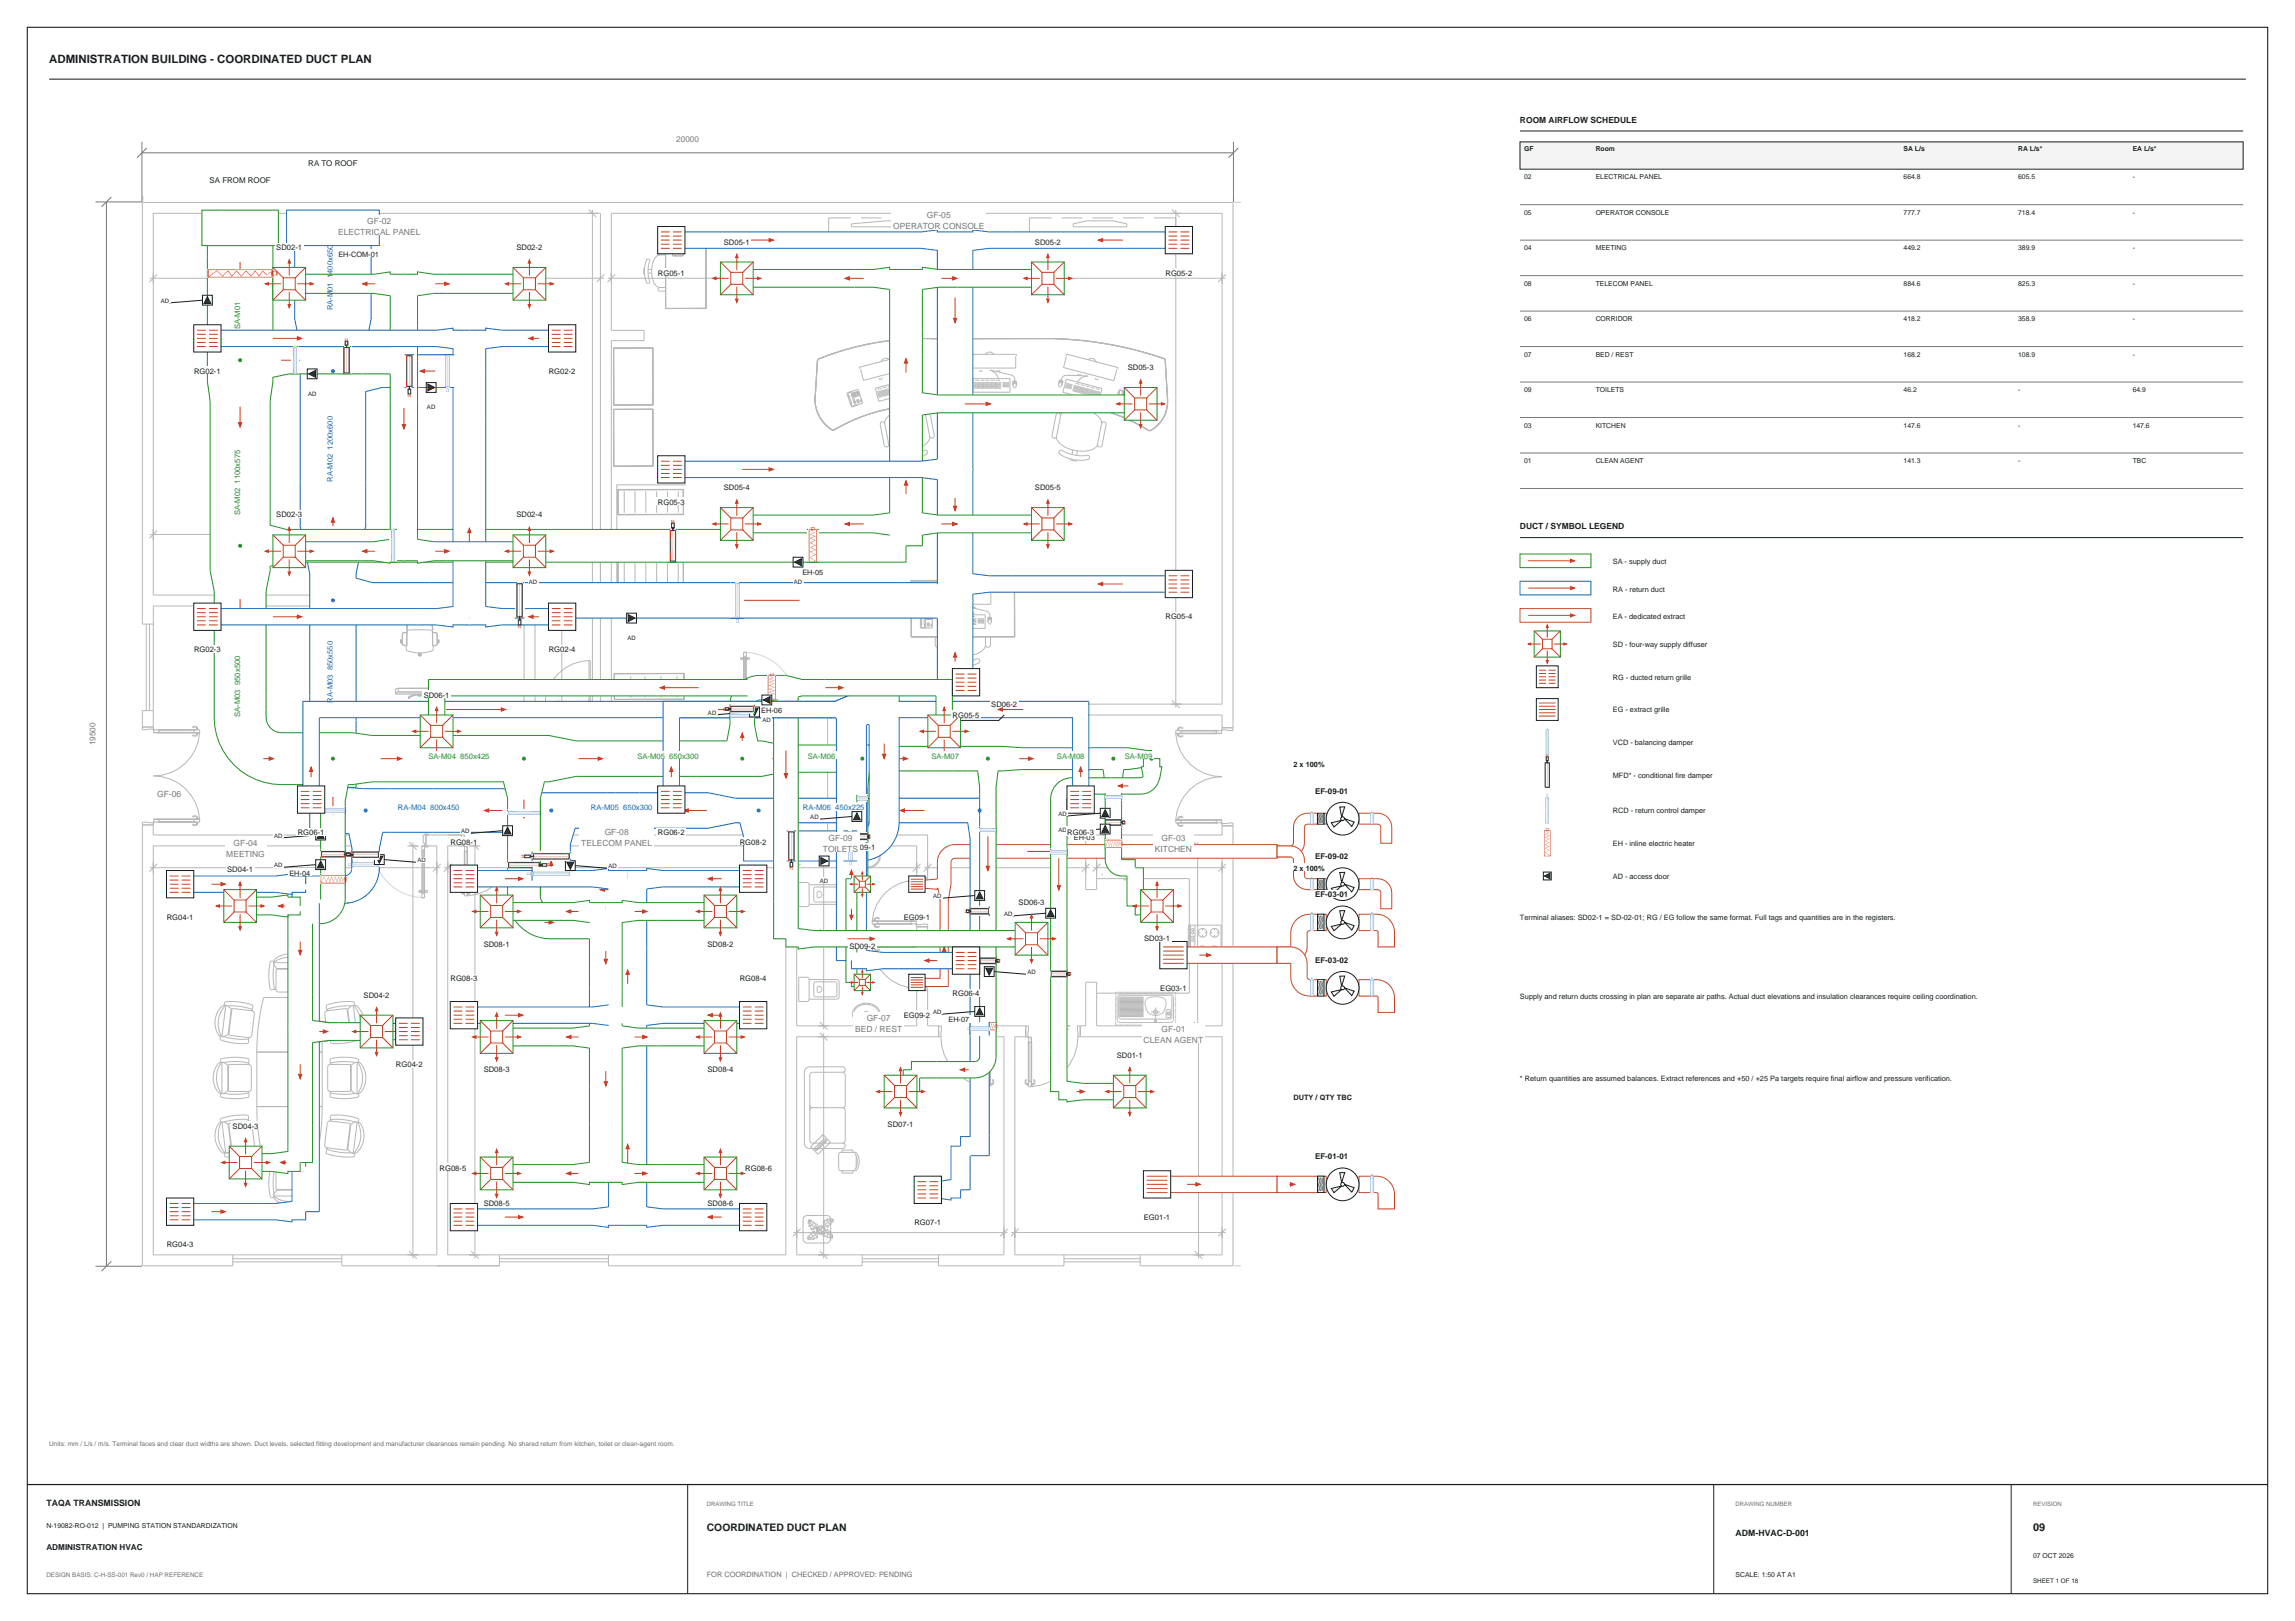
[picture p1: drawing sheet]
<svg xmlns="http://www.w3.org/2000/svg" width="841mm" height="594mm" viewBox="0 0 841 594" stroke-linecap="round" stroke-linejoin="round" font-family="sans-serif">
<defs><g id="words">
<text font-size="4.2" fill="#171c20" x="18" y="23">ADMINISTRATION BUILDING - COORDINATED DUCT PLAN</text>
<text font-size="4" fill="#171c20" x="745" y="561">09</text>
<text font-size="3.8" fill="#171c20" x="259" y="561">COORDINATED DUCT PLAN</text>
<g font-size="3.2" fill="#171c20">
<text x="17" y="552">TAQA TRANSMISSION</text>
<text x="636" y="563">ADM-HVAC-D-001</text>
</g>
<g font-size="3.1" fill="#171c20">
<text x="557" y="45">ROOM AIRFLOW SCHEDULE</text>
<text x="557" y="194">DUCT / SYMBOL LEGEND</text>
</g>
<g font-size="3.1" fill="#74787b">
<text x="134.6" y="82">GF-02</text>
<text x="339.6" y="80">GF-05</text>
<text x="123.9" y="86">ELECTRICAL PANEL</text>
<text x="327.3" y="84">OPERATOR CONSOLE</text>
<text x="57.6" y="292">GF-06</text>
<text x="85.6" y="310">GF-04</text>
<text x="213" y="310">TELECOM PANEL</text>
<text x="221.6" y="306">GF-08</text>
<text x="303.6" y="308">GF-09</text>
<text x="425.6" y="308">GF-03</text>
<text x="82.9" y="314">MEETING</text>
<text x="301.5" y="312">TOILETS</text>
<text x="423.2" y="312">KITCHEN</text>
<text x="317.6" y="374">GF-07</text>
<text x="313.4" y="378">BED / REST</text>
<text x="419.1" y="382">CLEAN AGENT</text>
<text x="425.6" y="378">GF-01</text>
</g>
<g font-size="3" fill="#74787b">
<text x="247.8" y="52">20000</text>
<text x="35" y="273.2" transform="rotate(-90 35 273.2)">19500</text>
</g>
<text font-size="3" fill="#171c20" x="17" y="568">ADMINISTRATION HVAC</text>
<g font-size="2.9" fill="#171c20">
<text x="113" y="61">RA TO ROOF</text>
<text x="76.8" y="67">SA FROM ROOF</text>
<text x="482" y="290.8">EF-09-01</text>
<text x="482" y="314.8">EF-09-02</text>
<text x="482" y="328.8">EF-03-01</text>
<text x="482" y="352.8">EF-03-02</text>
<text x="482" y="424.8">EF-01-01</text>
</g>
<g font-size="2.8" fill="#171c20">
<text x="265.3" y="89.6">SD05-1</text>
<text x="379.3" y="89.6">SD05-2</text>
<text x="101.3" y="91.6">SD02-1</text>
<text x="189.3" y="91.6">SD02-2</text>
<text x="241.1" y="101">RG05-1</text>
<text x="427.1" y="101">RG05-2</text>
<text x="71.1" y="137">RG02-1</text>
<text x="201.1" y="137">RG02-2</text>
<text x="413.3" y="135.6">SD05-3</text>
<text x="265.3" y="179.6">SD05-4</text>
<text x="379.3" y="179.6">SD05-5</text>
<text x="241.1" y="185">RG05-3</text>
<text x="101.3" y="189.6">SD02-3</text>
<text x="189.3" y="189.6">SD02-4</text>
<text x="427.1" y="227">RG05-4</text>
<text x="71.1" y="239">RG02-3</text>
<text x="201.1" y="239">RG02-4</text>
<text x="155.3" y="255.6">SD06-1</text>
<text x="349.1" y="263">RG05-5</text>
<text x="363.3" y="259">SD06-2</text>
<text x="109.1" y="306">RG06-1</text>
<text x="165.1" y="309.6">RG08-1</text>
<text x="241.1" y="306">RG06-2</text>
<text x="271.1" y="309.6">RG08-2</text>
<text x="311.3" y="311.6">SD09-1</text>
<text x="391.1" y="306">RG06-3</text>
<text x="83.3" y="319.6">SD04-1</text>
<text x="373.3" y="331.6">SD06-3</text>
<text x="61.1" y="337">RG04-1</text>
<text x="331.2" y="337">EG09-1</text>
<text x="177.3" y="347">SD08-1</text>
<text x="259.3" y="347">SD08-2</text>
<text x="311.3" y="347.6">SD09-2</text>
<text x="419.3" y="345">SD03-1</text>
<text x="165.1" y="359.6">RG08-3</text>
<text x="271.1" y="359.6">RG08-4</text>
<text x="133.3" y="365.6">SD04-2</text>
<text x="349.1" y="365">RG06-4</text>
<text x="425.2" y="363">EG03-1</text>
<text x="331.2" y="373">EG09-2</text>
<text x="409.3" y="387.6">SD01-1</text>
<text x="145.1" y="391">RG04-2</text>
<text x="177.3" y="393">SD08-3</text>
<text x="259.3" y="393">SD08-4</text>
<text x="85.3" y="413.6">SD04-3</text>
<text x="325.3" y="413">SD07-1</text>
<text x="161.1" y="429">RG08-5</text>
<text x="273.1" y="429">RG08-6</text>
<text x="177.3" y="442">SD08-5</text>
<text x="259.3" y="442">SD08-6</text>
<text x="335.1" y="449">RG07-1</text>
<text x="419.2" y="447">EG01-1</text>
<text x="61.1" y="457">RG04-3</text>
</g>
<g font-size="2.8" fill="#1567bd">
<text x="122" y="113.7" transform="rotate(-90 122 113.7)">RA-M01 1400x650</text>
<text x="122" y="176.6" transform="rotate(-90 122 176.6)">RA-M02 1200x600</text>
<text x="122" y="257.5" transform="rotate(-90 122 257.5)">RA-M03 850x550</text>
<text x="145.8" y="297">RA-M04 800x450</text>
<text x="216.6" y="297">RA-M05 650x300</text>
<text x="294.3" y="297">RA-M06 450x225</text>
</g>
<g font-size="2.8" fill="#239321">
<text x="88" y="120.7" transform="rotate(-90 88 120.7)">SA-M01</text>
<text x="88" y="188.9" transform="rotate(-90 88 188.9)">SA-M02 1100x575</text>
<text x="88" y="262.7" transform="rotate(-90 88 262.7)">SA-M03 950x500</text>
<text x="157" y="278">SA-M04 850x425</text>
<text x="233.6" y="278">SA-M05 650x300</text>
<text x="296" y="278">SA-M06</text>
<text x="341.3" y="278">SA-M07</text>
<text x="387.3" y="278">SA-M08</text>
<text x="412.2" y="278">SA-M09</text>
</g>
<g font-size="2.7" fill="#171c20">
<text x="124" y="94">EH-COM-01</text>
<text x="591" y="206.8">SA - supply duct</text>
<text x="294" y="210.8">EH-05</text>
<text x="591" y="216.8">RA - return duct</text>
<text x="591" y="226.8">EA - dedicated extract</text>
<text x="591" y="237">SD - four-way supply diffuser</text>
<text x="591" y="249">RG - ducted return grille</text>
<text x="279" y="261.3">EH-06</text>
<text x="591" y="261">EG - extract grille</text>
<text x="591" y="273">VCD - balancing damper</text>
<text x="474" y="281">2 x 100%</text>
<text x="591" y="285">MFD* - conditional fire damper</text>
<text x="591" y="298">RCD - return control damper</text>
<text x="393.5" y="307.8">EH-03</text>
<text x="591" y="310">EH - inline electric heater</text>
<text x="106" y="320.8">EH-04</text>
<text x="474" y="319">2 x 100%</text>
<text x="591" y="322">AD - access door</text>
<text x="557" y="337">Terminal aliases: SD02-1 = SD-02-01; RG / EG follow the same format. Full tags and quantities are in the registers.</text>
<text x="557" y="366">Supply and return ducts crossing in plan are separate air paths. Actual duct elevations and insulation clearances require ceiling coordination.</text>
<text x="347.5" y="374.6">EH-07</text>
<text x="557" y="396">* Return quantities are assumed balances. Extract references and +50 / +25 Pa targets require final airflow and pressure verification.</text>
<text x="474" y="403">DUTY / QTY TBC</text>
</g>
<text font-size="2.7" fill="#6c6c6c" x="259" y="578">FOR COORDINATION | CHECKED / APPROVED: PENDING</text>
<g font-size="2.5" fill="#171c20">
<text x="558.5" y="55.5">GF</text>
<text x="584.7" y="55.5">Room</text>
<text x="697.6" y="55.5">SA L/s</text>
<text x="739.5" y="55.5">RA L/s*</text>
<text x="781.5" y="55.5">EA L/s*</text>
<text x="558.5" y="65.7">02</text>
<text x="584.7" y="65.7">ELECTRICAL PANEL</text>
<text x="697.6" y="65.7">664.8</text>
<text x="739.5" y="65.7">605.5</text>
<text x="781.5" y="65.7">-</text>
<text x="558.5" y="78.7">05</text>
<text x="584.7" y="78.7">OPERATOR CONSOLE</text>
<text x="697.6" y="78.7">777.7</text>
<text x="739.5" y="78.7">718.4</text>
<text x="781.5" y="78.7">-</text>
<text x="558.5" y="91.7">04</text>
<text x="584.7" y="91.7">MEETING</text>
<text x="697.6" y="91.7">449.2</text>
<text x="739.5" y="91.7">389.9</text>
<text x="781.5" y="91.7">-</text>
<text x="558.5" y="104.7">08</text>
<text x="584.7" y="104.7">TELECOM PANEL</text>
<text x="697.6" y="104.7">884.6</text>
<text x="739.5" y="104.7">825.3</text>
<text x="781.5" y="104.7">-</text>
<text x="558.5" y="117.7">06</text>
<text x="584.7" y="117.7">CORRIDOR</text>
<text x="697.6" y="117.7">418.2</text>
<text x="739.5" y="117.7">358.9</text>
<text x="781.5" y="117.7">-</text>
<text x="558.5" y="130.7">07</text>
<text x="584.7" y="130.7">BED / REST</text>
<text x="697.6" y="130.7">168.2</text>
<text x="739.5" y="130.7">108.9</text>
<text x="781.5" y="130.7">-</text>
<text x="558.5" y="143.7">09</text>
<text x="584.7" y="143.7">TOILETS</text>
<text x="697.6" y="143.7">46.2</text>
<text x="739.5" y="143.7">-</text>
<text x="781.5" y="143.7">64.9</text>
<text x="558.5" y="156.7">03</text>
<text x="584.7" y="156.7">KITCHEN</text>
<text x="697.6" y="156.7">147.6</text>
<text x="739.5" y="156.7">-</text>
<text x="781.5" y="156.7">147.6</text>
<text x="558.5" y="169.7">01</text>
<text x="584.7" y="169.7">CLEAN AGENT</text>
<text x="697.6" y="169.7">141.3</text>
<text x="739.5" y="169.7">-</text>
<text x="781.5" y="169.7">TBC</text>
<text x="17" y="560">N-19082-RO-012 | PUMPING STATION STANDARDIZATION</text>
<text x="745" y="571">07 OCT 2026</text>
<text x="636" y="578">SCALE: 1:50 AT A1</text>
</g>
<text font-size="2.4" fill="#6c6c6c" x="18" y="530">Units: mm / L/s / m/s. Terminal faces and clear duct widths are shown. Duct levels, selected fitting development and manufacturer clearances remain pending. No shared return from kitchen, toilet or clean-agent room.</text>
<text font-size="2.3" fill="#6c6c6c" x="17" y="578">DESIGN BASIS: C-H-SS-001 Rev0 / HAP REFERENCE</text>
<text font-size="2.3" fill="#171c20" x="745" y="580">SHEET 1 OF 18</text>
<g font-size="2.2" fill="#171c20">
<text x="58.9" y="111">AD</text>
<text x="112.9" y="145">AD</text>
<text x="156.5" y="150">AD</text>
<text x="193.8" y="214">AD</text>
<text x="290.9" y="214">AD</text>
<text x="229.9" y="234.5">AD</text>
<text x="259.4" y="261.9">AD</text>
<text x="279.5" y="264.5">AD</text>
<text x="387.9" y="299">AD</text>
<text x="168.9" y="305.4">AD</text>
<text x="296.9" y="300.2">AD</text>
<text x="387.9" y="304.8">AD</text>
<text x="100.4" y="307">AD</text>
<text x="100.4" y="317.8">AD</text>
<text x="153" y="316">AD</text>
<text x="223" y="318.2">AD</text>
<text x="300.5" y="323.5">AD</text>
<text x="341.9" y="329.2">AD</text>
<text x="367.9" y="335.6">AD</text>
<text x="376.5" y="357">AD</text>
<text x="341.9" y="371.6">AD</text>
</g>
<g font-size="2.2" fill="#6c6c6c">
<text x="259" y="552">DRAWING TITLE</text>
<text x="636" y="552">DRAWING NUMBER</text>
<text x="745" y="552">REVISION</text>
</g>
<text font-size="1.8" fill="#d33823" x="192.4" y="314.4" transform="rotate(-90 192.4 314.4)">M</text>
<text font-size="1.6" fill="#d33823" x="191" y="228.9" transform="rotate(-180 191 228.9)">M</text>
<g font-size="1.5" fill="#d33823">
<text x="150.6" y="144.3" transform="rotate(-180 150.6 144.3)">M</text>
<text x="246" y="191.7">M</text>
<text x="200.3" y="316.4" transform="rotate(90 200.3 316.4)">M</text>
</g>
<text font-size="1.4" fill="#d33823" x="290.6" y="317.6" transform="rotate(-180 290.6 317.6)">M</text>
<g font-size="1.2" fill="#d33823">
<text x="126.4" y="125.1">M</text>
<text x="566.5" y="277.4">M</text>
<text x="127.1" y="313.8" transform="rotate(-90 127.1 313.8)">M</text>
</g>
<g font-size="1.1" fill="#d33823">
<text x="265.8" y="260.4" transform="rotate(-90 265.8 260.4)">M</text>
<text x="128.2" y="312.4" transform="rotate(90 128.2 312.4)">M</text>
</g>
<text font-size=".9" fill="#d33823" x="354.2" y="334.5" transform="rotate(-90 354.2 334.5)">M</text>
<g font-size=".8" fill="#d33823">
<text x="412.1" y="300.8" transform="rotate(90 412.1 300.8)">M</text>
<text x="366.1" y="351.5" transform="rotate(90 366.1 351.5)">M</text>
<text x="392.1" y="356.3" transform="rotate(90 392.1 356.3)">M</text>
</g>
<text font-size=".5" fill="#d33823" x="318.8" y="306" transform="rotate(90 318.8 306)">M</text>
</g></defs>
<path d="M10 10h821v574h-821z" fill="none" stroke="#171c20" stroke-width=".4"/>
<path d="M18 29h805M252 544v40M628 544v40M737 544v40" fill="none" stroke="#171c20" stroke-width=".37"/>
<path d="M10 544h821" fill="none" stroke="#171c20" stroke-width=".45"/>
<g fill="none" stroke="#b7b7b7" stroke-width=".37">
<path d="M52.2 73.7h.1M52.2 73.2h.1M52.2 72.8h.1M52.2 72.5h.1M52.2 72.1h.1M79.4 76.8l2.8 2.8M80.8 76.9v142.4M215.7 76.8l2.8 2.8M217.1 76.9v182.4M311.7 79.9h-8v5.7h8M315.5 79.9h7.5M326.7 79.9h7.5"/>
<path d="M338 79.9h7.5M349.2 79.9h8.1v5.7h-8.1M385.3 79.9h-8.1v5.7h8.1M389.1 79.9h7.5M400.3 79.9h7.5M411.5 79.9h7.5M422.8 79.9h8.1M429.5 76.8l2.8 2.8M430.9 76.9v182.4M451.8 73.7h.1M451.8 73.2h.1M451.8 72.8h.1"/>
<path d="M451.8 72.5h.1M451.8 72.1h.1M452.3 74.2h.1M452.8 74.2h.1M453.1 74.2h.1M453.5 74.2h.1M453.9 74.2h.1M454.3 74.2h.1M236.2 98.5l-.3 .1v1.6l.3 .1M236.9 95.3a.68 .68 0 0 1 1.1-.2 .68 .68 0 0 1-.1 1.1l-.4 2.9 .2 2.7a1.42 1.42 0 0 1-.1 2l-.7-.3M237 95.2l-.6 1.8-.3 2.4 .3 2.4 .6 1.8M237.5 98.7h1.3"/>
<path d="M241.8 93.4h2.1M241.8 93.4a4.6 4.6 0 0 0-2.9 4.8v2.7a4.5 4.5 0 0 0 2.9 4.5M243.9 85.7v.1M243.9 85.7h14.8M243.9 85.7v27.3M243.9 85.7v27.4M243.9 92.1h-2.1a.66 .66 0 0 0-.7 .7 .66 .66 0 0 0 .7 .6M243.9 85.8h14.8M243.9 85.8v27.2M246.5 92.3l.2 .2h3.5l.2-.2M246.6 90.8l3.7-.1 .1 3-3.8 .1zM247 91.8h.9"/>
<path d="M247 91.3v.7h.9M247 91.5h.9M247 90.8l.6 .2zM247.2 91.3v.7M247.2 93.5h2.5M247.3 92.8h2.4M247.4 92.5l.3 .2M247.5 91.3v.7M247.5 92.8h.1M247.5 92.8l-.9 .1 .1 .7h.8M247.5 93.5v.1M247.7 93.6l-.3 .2"/>
<path d="M247.8 91.3v.7M248.7 90.8h1.2v1.5h-1.2zM248.8 92.1h1M248.8 91l.1 .5M248.8 91.7v.5h1M248.8 91.4h1M249 91v.4M249 91.7v.5M249.1 91v.4M249.1 91.7v.5M249.2 93.6l.3 .2M249.3 91v.4"/>
<path d="M249.3 91.7v.5M249.3 93.5l.1 .1M249.4 92.8h-.1M249.4 92.8l.9 .1-.1 .7h-.8M249.4 91v.4M249.4 91.7v.5M249.5 92.5l-.3 .2M249.6 91v.5h.2M249.6 91.7v.5M249.7 91v.5M249.7 91.7v.5M258.7 85.8v27.3"/>
<path d="M258.7 85.8v27.2M258.7 85.7v.1M258.7 85.7v27.4M258.7 85.7l-14.8 .1M312 82l12.7-1.1h9.5l12.8 1.1v1.1h-35zM315.5 85.6h7.5M326.7 85.6h7.5M338 85.6h7.5M389.1 85.6h7.5M393.2 82l5.1-1.1h9.5l5.1 1.1v1.1h-19.7zM400.3 85.6h7.5M411.5 85.6h7.5"/>
<path d="M422.8 85.6h8.1M54.9 102h166.4M57.6 100.6l-2.8 2.8M221.4 100.6l-2.8 2.8M222.7 102h226.4M225.4 100.6l-2.8 2.8M237.5 100.1h1.3M241.8 105.4h2.1M241.8 105.4a.66 .66 0 0 0-.7 .6 .66 .66 0 0 0 .7 .7h2.1M243.9 113.1h14.8M243.9 113v.1M243.9 113h14.8"/>
<path d="M258.7 113v.1M258.7 113l-14.8 .1M449.2 100.6l-2.8 2.8M224.8 127.5l.1 20.8M224.8 127.5v20.9M224.8 127.5l.1 .1M224.8 127.5h14.5M224.9 127.6v20.7M224.9 127.6h14.3M239.2 127.6l.1 20.8M239.2 127.6v20.7M239.3 127.5v20.9"/>
<path d="M239.3 127.5l-.1 .1M239.3 127.5l-14.4 .1M299.5 132.3h.1M299.5 132.3l-.7 12.5M299.5 132.3l-.8 12.5M299.5 132.1h.1M299.5 132.1v.2M299.6 132h.1M299.6 132l-.1 .1M299.6 132.3l-.8 12.5M299.6 131.9h.1M299.6 131.9v.1"/>
<path d="M299.6 132.1l-.1 .2M299.6 132.1v.2M299.7 132l-.2 .1M299.7 132l-.1 .1M299.7 131.7l.1 .1M299.7 131.7l-.1 .2M299.7 131.9l-.1 .1M299.7 131.9v.1M299.8 131.8l-.2 .1M299.8 131.8l-.1 .1M299.8 131.6l.1 .1M299.8 131.6l-.1 .1"/>
<path d="M299.9 131.7h-.2M299.9 131.7l-.1 .1M299.9 131.6h.2M299.9 131.6h.1M299.9 131.6h-.1M300 131.6h-.2M300 131.6l-.1 .1M300 131.5h.2M300 131.5l.1 .1M300 131.5l-.1 .1M300.1 131.6h-.1M300.1 131.4l.1 .1"/>
<path d="M300.1 131.4l-.1 .1M300.2 131.5l-.1 .1M301.5 130.9l.1 .1M301.5 130.9l-1.4 .5M301.6 131l-1.5 .4M301.6 131l-1.4 .5M303 130.3v.1M303 130.3l-1.5 .6M303 130.4l-1.5 .5M303 130.4l-1.4 .6M304.4 129.8v.1M304.4 129.8l-1.4 .5"/>
<path d="M304.4 129.9l-1.4 .4M304.4 129.9l-1.4 .5M305.8 129.3l.1 .1M305.8 129.3l-1.4 .5M305.9 129.4l-1.5 .4M305.9 129.4l-1.5 .5M307.3 128.9v.1M307.3 128.9l-1.5 .4M307.3 129l-1.5 .3M307.3 129l-1.4 .4M308.7 128.4v.1M308.7 128.4l-1.4 .5"/>
<path d="M308.7 128.5l-1.4 .4M308.7 128.5l-1.4 .5M310.2 128v.1M310.2 128l-1.5 .4M310.2 128.1l-1.5 .3M310.2 128.1l-1.5 .4M311.6 127.6l.1 .1M311.6 127.6l-1.4 .4M311.7 127.7l-1.5 .3M311.7 127.7l-1.5 .4M313.1 127.2v.1M313.1 127.2l-1.5 .4"/>
<path d="M313.1 127.3l-1.5 .3M313.1 127.3l-1.4 .4M314.6 126.8v.1M314.6 126.8l-1.5 .4M314.6 126.9l-1.5 .3M314.6 126.9l-1.5 .4M316 126.5l.1 .1M316 126.5l-1.4 .3M316.1 126.6l-1.5 .2M316.1 126.6l-1.5 .3M317.5 126.2v.1M317.5 126.2l-1.5 .3"/>
<path d="M317.5 126.3l-1.5 .2M317.5 126.3l-1.4 .3M319 125.9v.1M319 125.9l-1.5 .3M319 126l-1.5 .2M319 126l-1.5 .3M320.5 125.6v.1M320.5 125.6l-1.5 .3M320.5 125.7l-1.5 .2M320.5 125.7l-1.5 .3M322 125.3v.1M322 125.3l-1.5 .3"/>
<path d="M322 125.4l-1.5 .2M322 125.4l-1.5 .3M323.2 138.4l.1 .4-1 .2-.1-.3M323.5 125.1v.1M323.5 125.1l-1.5 .2M323.5 125.2l-1.5 .1M323.5 125.2l-1.5 .2M325 124.9v.1M325 124.9l-1.5 .2M325 125l-1.5 .1M325 125l-1.5 .2M325.9 131.7a1.91 1.91 0 0 0-3 .8"/>
<path d="M326.5 124.7v.1M326.5 124.7l-1.5 .2M326.5 124.8l-1.5 .1M326.5 124.8l-1.5 .2M328 124.5v.1M328 124.5l-1.5 .2M328 124.6l-1.5 .1M328 124.6l-1.5 .2M329.5 136.8l.1 .3-1 .3-.1-.3M329.5 124.4v.1M329.5 124.4l-1.5 .1M329.5 124.5h-1.5"/>
<path d="M329.5 124.5l-1.5 .1M331 124.3v.1M331 124.3l-1.5 .1M331 124.4h-1.5M331 124.4l-1.5 .1M332.5 124.2h1.6M332.5 124.2v.1M332.5 124.2l-1.5 .1M332.5 124.3h-1.5M332.5 124.3l-1.5 .1M333.8 130.4l1.1 4.2-18.5 4.8-1.1-4.2M334 130.1l-.1-.5-19 5 .1 .5"/>
<path d="M334.1 124.1h1.5M334.1 124.1v.1M334.1 124.1l-1.6 .1M334.1 124.2l-1.6 .1M335.6 124l1.5 .1M335.6 124v.1M335.6 124l-1.5 .1M335.6 124.1l-1.5 .1M335.7 139.3l-.6 .3 .4 1.5M335.7 139.3l.2 .8-.3-.4M335.7 139.3l-.1 .4M335.7 139.3a1.84 1.84 0 0 0-2.4-1.8l-7.4 .2a4.3 4.3 0 0 1 3.9 2.2"/>
<path d="M335.7 139.5l.1 .3zM336.3 139.2l.3 .9a.92 .92 0 0 1-.4 1.6l-.7-.6-.4-1.5M336.3 139.2l-.6 .1M336.3 139.2l.4 1.5M337.1 124l1.5 .1M337.1 124v.1M337.1 124h-1.5M337.1 124.1h-1.5M338.6 124l1.5 .1M338.6 124h1.5M338.6 124v.1M338.6 124.1h1.5"/>
<path d="M338.6 124h-1.5M338.6 124.1h-1.5M340.1 124l1.5 .1M340.1 124h1.5M340.1 124v.1M340.1 124.1h1.5M341.6 124v.1M341.6 124h44.6M346.4 139.5l.3 .3M346.5 138.2l4.2 .1-.1 5.2h-4.2zM346.9 139.6l-.2-1.2 1-.1 .2 .3-.1 1M346.9 139.2v3.3"/>
<path d="M347.8 139.2v3.3M348.3 139.5l-.3 .3M348.5 138.8h2.1v1.7h-2.1zM348.6 138.1l-.3 .3v4.9l.3 .3M348.6 139l.8 .1M348.6 139.2l.8 .1M348.6 139.4l.8 .1M348.6 139.6l.8 .1M348.6 139.8l.8 .1M348.8 139v.1M348.8 139.2v.1M348.8 139.4v.1"/>
<path d="M348.8 139.6v.1M348.8 139.8v.1M349.6 139l.8 .1M349.6 139.2l.8 .1M349.8 139v.1M349.8 139.2v.1M349.8 139.4l.6 .1M349.8 139.6l.6 .1M349.8 139.8l.6 .1M352.8 130.4v-.6h19.7v.6M353.1 130.6v4.3h19.1v-4.3M356.6 138.7h13.5v5h-13.5z"/>
<path d="M357.5 139.2l.3 .2M358 139.2l.3 .2M358.4 139.2l.4 .2M359.4 139.2l.3 .2M359.9 139.2l.3 .2M360 135.7l-.1 .3h-1v-.3M360.3 139.2l.4 .2M361.1 129.8a1.91 1.91 0 0 1 3.1 0M361.3 139.2l.3 .2M361.8 139.2l.3 .2M362.3 139.2l.3 .2M362.7 135.6a4.3 4.3 0 0 1 3.2 3.1"/>
<path d="M362.7 135.7l7.2 1.6a1.84 1.84 0 0 1 1.9 2.3M363.2 139.2l.4 .2M363.7 139.2l.3 .2M364.2 139.2l.3 .2M365.1 139.2l.4 .2M365.4 135.7v.3h1.1l-.1-.3M365.6 139.2l.3 .2M366.1 139.2l.3 .2M371.1 139.8l.1 1.5M371.7 139.7l.2 .3-.1 .5zM371.7 139.8l.1 .4zM371.8 139.6l-.6 .2"/>
<path d="M371.8 139.6l.6 .2M372.4 139.8l.1 .9a.92 .92 0 0 1-.9 1.4l-.4-.8-.1-1.5M372.4 139.8v1.5M386.2 124l1.7 .2M386.2 124l1.8 .1M386.2 124l-44.6 .1M387.9 124.2l1.8 .1M388 124.1l1.7 .2M388 124.1l1.7 .1M388 124.1l-.1 .1M388.3 139.3l-.4 1.5M388.3 139.3l.6 .1"/>
<path d="M388.3 139.3l-.3 .9a.91 .91 0 0 0 .4 1.6l.7-.6 .4-1.5M388.8 139.6v.3zM388.9 139.4l.6 .3M388.9 139.4l-.2 .4M388.9 139.4l-.2 .8v-.4M389.5 139.7l-.4 1.5M389.7 124.3l1.7 .1M389.7 124.2l1.7 .2M389.7 124.2l1.7 .1M389.7 124.2v.1M390.6 130.2l.1-.5 19 5-.1 .5M390.8 138.9l13 3.5-1.2 4.8-13.1-3.5z"/>
<path d="M390.8 130.5l-1.1 4.2 18.5 4.8 1.1-4.2M391.4 124.4l1.7 .1M391.4 124.3l1.7 .2M391.4 124.3l1.7 .1M391.4 124.3v.1M393.1 124.5l1.7 .2M393.1 124.4l1.7 .3M393.1 124.4l1.7 .2M393.1 124.4v.1M394.8 124.7l1.7 .1M394.8 124.6l1.7 .2M394.8 124.6l1.7 .1"/>
<path d="M394.8 124.6v.1M395.1 136.9l-.1 .3 1 .3 .1-.3M396.5 124.8l1.7 .2M396.5 124.7l1.7 .3M396.5 124.7l1.7 .2M396.5 124.7v.1M398.2 125l1.6 .2M398.2 124.9l1.6 .3M398.2 124.9l1.7 .2M398.2 124.9v.1M398.7 131.8a1.91 1.91 0 0 1 3 .8M398.7 137.8l-7.4-.2a1.84 1.84 0 0 0-2.4 1.8"/>
<path d="M398.7 137.8a4.3 4.3 0 0 0-3.9 2.2M399.8 125.2l1.7 .3M399.9 125.1l1.6 .4M399.9 125.1l1.6 .3M399.9 125.1l-.1 .1M401.4 138.5l-.1 .4 1 .3 .1-.4M401.5 125.5l1.7 .2M401.5 125.4l1.7 .3M401.5 125.4l1.7 .2M401.5 125.4v.1M403.2 125.7l1.7 .3M403.2 125.6l1.7 .4"/>
<path d="M403.2 125.6l1.7 .3M403.2 125.6v.1M404.9 126l1.7 .3M404.9 125.9l1.7 .4M404.9 125.9l1.7 .3M404.9 125.9v.1M406.6 126.3l1.7 .3M406.6 126.2l1.7 .4M406.6 126.2l1.7 .3M406.6 126.2v.1M408.3 126.6l1.6 .3M408.3 126.5l1.6 .4"/>
<path d="M408.3 126.5l1.7 .3M408.3 126.5v.1M409.9 126.9l1.7 .4M410 126.8l1.6 .5M410 126.8l1.6 .4M410 126.8l-.1 .1M411.6 127.3l1.7 .3M411.6 127.2l1.7 .4M411.6 127.2l1.7 .3M411.6 127.2v.1M413.3 127.6l1.6 .4M413.3 127.5l1.6 .5"/>
<path d="M413.3 127.5l1.7 .4M413.3 127.5v.1M414.9 128l1.7 .5M415 127.9l1.6 .6M415 127.9l1.6 .5M415 127.9l-.1 .1M416.6 128.5l1.6 .4M416.6 128.4l1.6 .5M416.6 128.4l1.7 .4M416.6 128.4v.1M418.2 128.9l1.7 .5M418.3 128.8l1.6 .6"/>
<path d="M418.3 128.8l1.6 .5M418.3 128.8l-.1 .1M419.9 129.4l1.6 .4M419.9 129.3l1.6 .5M419.9 129.3l1.6 .4M419.9 129.3v.1M421.5 129.8l1.6 .5M421.5 129.7l1.6 .6M421.5 129.7l1.7 .5M421.5 129.7v.1M423.1 130.3l1.7 .6M423.2 130.2l1.6 .7"/>
<path d="M423.2 130.2l1.6 .6M423.2 130.2l-.1 .1M424.8 130.9l1.6 .5M424.8 130.8l1.6 .6M424.8 130.8l1.6 .5M424.8 130.8v.1M426.4 131.4h.1M426.4 131.3l.1 .1M426.4 131.3l.2 .1M426.4 131.3v.1M426.5 131.4l.1 .1M426.6 131.4v.1"/>
<path d="M426.6 131.4h.1M426.6 131.4h-.1M426.6 131.5l.1 .1M426.7 131.4v.2M426.7 131.4l.1 .1M426.7 131.4l-.1 .1M426.7 131.6l.1 .1M426.8 131.5v.2M426.8 131.5l.1 .1M426.8 131.5l-.1 .1M426.8 131.7l.1 .1M426.9 131.8v.1"/>
<path d="M426.9 131.6v.2M426.9 131.6l.1 .2M426.9 131.6l-.1 .1M426.9 131.9l.1 .1M427 132v.2M427 131.8l-.1 .1M427 131.8v.1M427 131.8h-.1M427 132.2l.9 14.8M427 132.2l.8 14.8M427 131.9v.1M427 131.9l.1 .1"/>
<path d="M427 131.9h-.1M427.1 132l-.1 .2M427.1 132v.2M427.1 132h-.1M427.1 132.2h-.1M427.1 132.2l.8 14.8M224.8 150h.1M224.8 150h14.5M224.8 150l.1 20.8M224.8 150v20.9M224.8 148.4h14.5M224.9 150h14.3"/>
<path d="M224.9 150v20.8M224.9 148.3l-.1 .1M224.9 148.3h14.3M239.2 150l.1 20.9M239.2 150v20.8M239.2 148.3l.1 .1M239.2 148.3l-14.4 .1M239.3 150h-.1M239.3 150v20.9M239.3 150h-14.4M298.6 146.4h.1M298.6 146.4v.5"/>
<path d="M298.6 145.8h.1M298.6 145.8v.6M298.6 146.9h.1M298.6 146.9v.5M298.6 145.3h.1M298.6 145.3v.5M298.6 147.4l.1 .6M298.7 144.8h.1M298.7 144.8l-.1 .5M298.7 146.4l-.1 .5M298.7 146.4v.5M298.7 148l.1 .5"/>
<path d="M298.7 145.8l-.1 .6M298.7 145.8v.6M298.7 146.9l-.1 .5M298.7 146.9l.1 .5M298.7 145.3l-.1 .5M298.7 145.3v.5M298.8 147.4h-.2M298.8 147.4l-.1 .6M298.8 147.4v.6M298.8 148.5l.1 .5M298.8 144.8l-.2 .5M298.8 144.8l-.1 .5"/>
<path d="M298.8 148h-.1M298.8 148v.5M298.8 148l.1 .5M298.9 148.5h-.1M298.9 148.5v.5M298.9 148.5l.1 .5M298.9 149l.1 .5M299 149h-.1M299 149v.5M299 149l.1 .5M299 149.5l.1 .5M299.1 149.5h-.1"/>
<path d="M299.1 149.5v.5M299.1 149.5l.1 .5M299.1 150l.2 .6M299.2 150h-.1M299.2 150l.1 .6M299.2 150l.2 .5M299.3 150.6l.2 .5M299.4 150.5l-.1 .1M299.4 150.5l.1 .6M299.4 150.5l.2 .5M299.5 151.1l.2 .4M299.6 151l-.1 .1"/>
<path d="M299.6 151l.1 .5M299.6 151l.2 .5M299.7 151.5l.2 .5M299.8 151.5h-.1M299.8 151.5l.1 .5M299.8 151.5l.2 .5M299.9 152l.2 .5M300 152h-.1M300 152l.1 .5M300 152l.2 .5M300.1 152.5l.3 .5M300.2 152.5h-.1"/>
<path d="M300.2 152.5l.2 .5M300.2 152.5l.3 .4M300.4 153l.3 .4M300.5 152.9l-.1 .1M300.5 152.9l.2 .5M300.5 152.9l.3 .5M300.7 153.4l.3 .5M300.8 153.4h-.1M300.8 153.4l.2 .5M300.8 153.4l.3 .4M301 153.9l.3 .4M301.1 153.8l-.1 .1"/>
<path d="M301.1 153.8l.2 .5M301.1 153.8l.3 .4M301.3 154.3l.3 .4M301.4 154.2l-.1 .1M301.4 154.2l.2 .5M301.4 154.2l.3 .5M301.6 154.7l.4 .4M301.7 154.7h-.1M301.7 154.7l.3 .4M302 155.1l.3 .4M302 155.1h.1M302 155.1l.4 .3"/>
<path d="M302.3 155.5l.4 .4M302.4 155.4l-.1 .1M302.4 155.4l.3 .5M302.4 155.4l.4 .4M302.7 155.9l.4 .3M302.8 155.8l-.1 .1M302.8 155.8l.3 .4M302.8 155.8l.4 .4M303.1 156.2l.4 .4M303.2 156.2h-.1M303.2 156.2l.3 .4M303.2 156.2l.4 .3"/>
<path d="M303.5 156.6l.4 .3M303.6 156.5l-.1 .1M303.6 156.5l.3 .4M303.6 156.5l.4 .3M303.9 156.9l.5 .3M304 156.8l-.1 .1M304 156.8l.4 .4M304 156.8l.4 .3M304.4 157.2l.4 .3M304.4 157.1v.1M304.4 157.1l.4 .4M304.4 157.1l.5 .3"/>
<path d="M304.8 157.5l.1 .1M304.9 157.4l-.1 .1M304.9 157.4v.2M304.9 157.4l.1 .1M304.9 157.6h.1M305 157.5l-.1 .1M305 157.5v.1M305 157.5h.1M305 157.6h.2M305.1 157.5l-.1 .1M305.1 157.5l.1 .1M305.1 157.5h.1"/>
<path d="M305.2 157.6l.1 .1M305.2 157.5v.1M305.2 157.5l.1 .2M305.2 157.5l.1 .1M305.3 157.6v.1M305.3 157.6l.1 .1M305.4 157.6v.1M305.4 157.6h-.1M305.4 157.6h.2M305.4 157.7h-.1M305.5 157.5l.1 .1M305.5 157.5l-.1 .1"/>
<path d="M305.5 157.5l.2 .1M305.6 157.6l-.2 .1M305.7 157.5v.1M305.7 157.5h-.2M305.7 157.5h.1M305.7 157.6h-.1M305.8 157.4v.1M305.8 157.4l-.1 .1M305.8 157.5l-.1 .1M306.8 156.9h.1M306.8 156.9l-1 .5M306.8 156.9l-1 .6"/>
<path d="M307.8 156.3v.1M307.8 156.3l-1 .6M307.8 156.4l-1 .5M308.8 155.7l.1 .1M308.8 155.7l-1 .6M308.9 155.8l-1.1 .5M308.9 155.8l-1.1 .6M309.9 155.2v.1M309.9 155.2l-1.1 .5M309.9 155.3l-1.1 .4M309.9 155.3l-1 .5M310.5 144l3.9-1.2 1.6 5-4 1.2z"/>
<path d="M310.7 145.2l.4 .3M310.9 154.7l.1 .1M310.9 154.7l-1 .5M311 154.8l-1.1 .4M311 154.8l-1.1 .5M311.1 144.8l1 3.2M311.8 147.5l-.2 .4M311.9 144.5l1.1 3.2M312 154.2v.1M312 154.2l-1.1 .5M312 154.3l-1.1 .4M312 154.3l-1 .5"/>
<path d="M312.1 144.9v.1M312.1 144.9l-.3-1.1-.9 .2-.2 .3 .5 1M312.4 143.3l-.2 .4 1.6 4.6 .3 .2M312.5 144l2-.7 .5 1.6-2 .6zM312.5 144.6l-.2 .5M312.7 144.1h.1M312.7 144.3h.2M312.8 144.5h.2M312.9 144v.1M312.9 147.3l.5 1.1-.9 .4-.3-.1-.2-1.1M312.9 144.7h.1M313 144.9h.1"/>
<path d="M313 147.1l.4 .2M313 145.1h.2M313.1 153.7v.1M313.1 153.7l-1.1 .5M313.1 145.3l.1 .1M313.1 153.8l-1.1 .4M313.1 153.8l-1.1 .5M313.1 144.8l.1 .1M313.4 143.9l-.5 .2M313.5 144.1l-.6 .1M313.6 144.3l-.6 .1M313.6 143.8h.2"/>
<path d="M313.6 144.5l-.5 .1M313.7 144h.1M313.7 144.7l-.5 .2M313.8 146.5v.2l.3-.1M313.8 144.9l-.6 .1M313.8 145.1l-.5 .1M313.9 143.9v.1M313.9 146.8l.1 .2h.2M314 147.1l.1 .3 .2-.1M314 145h.2M314.1 146.3l.1 .3 .2-.1M314.1 147.5l.3 .2"/>
<path d="M314.1 153.3l.1 .1M314.1 153.3l-1 .4M314.2 153.4l-1.1 .3M314.2 153.4l-1.1 .4M314.2 146.7l.1 .2h.3M314.3 147l.1 .3 .3-.1M314.4 143.6l-.6 .1M314.4 143.8l-.5 .2M314.5 147.4v.2l.3-.1M314.5 146.2v.3l.3-.1M314.5 144l-.6 .1M314.6 146.6v.2l.3-.1"/>
<path d="M314.6 144.2l-.6 .1M314.6 144.4l-.5 .1M314.7 146.9l.1 .3 .2-.1M314.7 144.6l-.6 .1M314.8 144.8l-.6 .1M314.8 147.3l.1 .2 .2-.1M315.2 152.8l.1 .1M315.2 152.8l-1.1 .5M315.3 146.5l.2-.1 .3 .8-.3 .1zM315.3 152.9l-1.2 .4M315.3 152.9l-1.1 .5M316.3 152.4l.1 .1"/>
<path d="M316.3 152.4l-1.1 .4M316.4 152.5l-1.2 .3M316.4 152.5l-1.1 .4M317.4 152l.1 .1M317.4 152l-1.1 .4M317.5 152.1l-1.2 .3M317.5 152.1l-1.1 .4M318.5 151.7l.1 .1M318.5 151.7l-1.1 .3M318.6 151.8l-1.2 .2M318.6 151.8l-1.1 .3M319.7 151.3v.1"/>
<path d="M319.7 151.3l-1.2 .4M319.7 151.4l-1.2 .3M319.7 151.4l-1.1 .4M320.8 142.3l13-3.5 1.3 4.8-13.1 3.5zM320.8 151v.1M320.8 151l-1.1 .3M320.8 151.1l-1.1 .2M320.8 151.1l-1.1 .3M321.5 143.4l.1 .3 .4-.1M321.7 143.8l.1 .4 .3-.1M321.7 142.5l.4 .1M321.8 144.3l.1 .3h.3"/>
<path d="M321.9 150.7v.1M321.9 150.7l-1.1 .3M321.9 144.8l.1 .3 .3-.1M321.9 150.8l-1.1 .2M321.9 150.8l-1.1 .3M322 143.3l.1 .3 .3-.1M322 145.2l.1 .4 .8-.2M322.1 143.7l.1 .4 .4-.1M322.2 142.4h.4M322.3 144.2v.3l.4-.1M322.4 144.6l.1 .4 .3-.1M322.5 143.1l.1 .4 .3-.1"/>
<path d="M322.6 143.6l.1 .3h.3M322.7 142.3h.3M322.7 144.1l.1 .3 .3-.1M322.8 144.5l.1 .4 .4-.1M322.9 143l.1 .4 .4-.1M323 145v.3l.4-.1M323 150.4l.1 .1M323 150.4l-1.1 .3M323 143.5l.1 .3 .4-.1M323.1 150.5l-1.2 .2M323.1 150.5l-1.2 .3M323.2 143.9l.1 .4 .3-.1"/>
<path d="M323.3 144.4l.1 .3h.3M323.4 142.9l.1 .3 .3-.1M323.4 144.9l.1 .3 .3-.1M323.5 143.4l.1 .3 .3-.1M323.6 142l.4 .1M323.6 143.8l.1 .4 .4-.1M323.8 144.3v.3l.4-.1M323.9 142.8v.3l.4-.1M323.9 144.7l.1 .4 .3-.1M324 143.2l.1 .4 .3-.1M324 141.9l.4 .1M324.1 143.7l.1 .3h.3"/>
<path d="M324.2 150.1v.1M324.2 150.1l-1.2 .3M324.2 150.2l-1.2 .2M324.2 150.2l-1.1 .3M324.2 144.2l.1 .3 .3-.1M324.2 155.3l1.5 7.5M324.2 155.3a.85 .85 0 0 0-1-.7 .85 .85 0 0 0-.6 1l1.4 7.5a.85 .85 0 0 0 1 .7 .85 .85 0 0 0 .7-1M324.3 142.7l.1 .3 .3-.1M324.3 144.6l.1 .4 .4-.1M324.4 143.1l.1 .4 .4-.1M324.5 141.8h.4M324.6 143.6v.3l.4-.1"/>
<path d="M324.7 144l.1 .4 .3-.1M324.8 142.5l.1 .4 .3-.1M324.8 144.5l.1 .3h.3M324.9 143l.1 .3 .3-.1M325 143.5l.1 .3 .3-.1M325.1 143.9l.1 .4 .4-.1M325.2 142.4l.1 .4 .4-.1M325.3 144.4v.3l.4-.1M325.3 149.9v.1M325.3 149.9l-1.1 .2M325.3 150l-1.1 .1M325.3 150l-1.1 .2"/>
<path d="M325.4 142.9v.3l.4-.1M325.4 141.5l.4 .1M325.5 143.3l.1 .4 .3-.1M325.6 143.8l.1 .3 .3-.1M325.7 142.3l.1 .3 .3-.1M325.7 144.3l.1 .3 .3-.1M325.8 142.8l.1 .3 .3-.1M325.9 141.4l.4 .1M325.9 143.2l.1 .4 .4-.1M326.1 143.7v.3l.4-.1M326.2 142.2v.3l.4-.1M326.2 144.1l.1 .4 .3-.1"/>
<path d="M326.3 142.6l.1 .4 .3-.1M326.4 141.3l.3 .1M326.4 143.1l.1 .3 .3-.1M326.5 149.7v.1M326.5 149.7l-1.2 .2M326.5 149.8l-1.2 .1M326.5 149.8l-1.2 .2M326.5 143.6l.1 .3 .3-.1M326.6 142.1l.1 .3 .3-.1M326.6 144l.1 .4 .4-.1M326.7 142.5l.1 .4 .4-.1M326.9 143l.1 .3 .3-.1"/>
<path d="M327 143.4l.1 .4 .3-.1M327.1 141.9l.1 .4 .3-.1M327.1 143.9l.1 .3 .3-.1M327.2 142.4l.1 .3 .3-.1M327.3 141.1h.4M327.3 142.9l.1 .3 .3-.1M327.4 143.3l.1 .4 .4-.1M327.5 141.8l.1 .3h.4M327.6 143.8l.1 .3 .3-.1M327.6 149.5v.1M327.6 149.5l-1.1 .2M327.6 149.6l-1.1 .1"/>
<path d="M327.6 149.6l-1.1 .2M327.7 142.3l.1 .3 .3-.1M327.7 140.9l.4 .1M327.8 142.7l.1 .4 .3-.1M327.9 143.2l.1 .3 .3-.1M328 141.7l.1 .3 .3-.1M328 143.7l.1 .3 .4-.1M328.1 142.2l.1 .3 .3-.1M328.2 140.8l.4 .1M328.2 142.6l.1 .4 .4-.1M328.4 143.1l.1 .3 .3-.1M328.5 141.6l.1 .3 .3-.1"/>
<path d="M328.5 143.5l.1 .4 .3-.1M328.6 142l.1 .4 .3-.1M328.7 142.5l.1 .3 .3-.1M328.8 149.3v.1M328.8 149.3l-1.2 .2M328.8 149.4l-1.2 .1M328.8 149.4l-1.2 .2M328.8 143l.1 .3 .4-.1M328.9 141.5l.1 .3 .3-.1M328.9 143.4l.1 .4 .4-.1M329 141.9l.1 .3h.4M329.1 140.6h.4"/>
<path d="M329.2 142.4l.1 .3 .3-.1M329.3 142.8l.1 .4 .3-.1M329.4 141.3l.1 .4 .3-.1M329.4 143.3l.1 .3 .3-.1M329.5 141.8l.1 .3 .3-.1M329.6 140.5h.4M329.6 142.3l.1 .3 .3-.1M329.7 142.7l.1 .3h.4M329.8 141.2l.1 .3h.4M329.9 143.2l.1 .3 .3-.1M329.9 149.1l.1 .1M329.9 149.1l-1.1 .2"/>
<path d="M330 149.2l-1.2 .1M330 149.2l-1.2 .2M330 141.7l.1 .3 .3-.1M330 140.3l.4 .1M330.1 142.1l.1 .4 .3-.1M330.2 142.6l.1 .3 1.2-.3M330.3 141.1l.1 .3 .3-.1M330.3 143.1l.1 .3 .4-.1M330.4 141.5l.1 .4 .4-.1M330.5 142l.1 .3h.4M330.8 141l.1 .3 .2-.1M330.8 142.9l.1 .4 .7-.2"/>
<path d="M330.9 141.4l.1 .4 .3-.1M331 141.9l.1 .3h.3M331.1 149v.1M331.1 149l-1.2 .1M331.1 149.1h-1.2M331.1 149.1l-1.1 .1M331.7 140.7l.1 .3 .3-.1M331.8 141.2l.1 .3 .3-.1M331.9 141.6l.1 .4 .4-.1M332 142.1l.1 .3 .4-.1M332.1 140.6l.1 .3 .4-.1M332.3 141l.1 .4 .3-.1"/>
<path d="M332.3 148.9h1.1M332.3 148.9v.1M332.3 148.9l-1.2 .1M332.3 149h-1.2M332.3 149l-1.2 .1M332.4 141.5l.1 .3 .3-.1M332.5 142l.1 .3 .3-.1M332.6 140.5l.1 .3 .3-.1M332.7 140.9l.1 .3h.3M332.8 141.4l.1 .3 .4-.1M333 141.8l.1 .4 .3-.1M333.1 140.3l.1 .4 .3-.1"/>
<path d="M333.2 140.8l.1 .3 .3-.1M333.3 141.3l.1 .3 .3-.1M333.4 141.7l.1 .3h.4M333.4 148.8h1.2M333.4 148.8v.1M333.4 148.8l-1.1 .1M333.4 148.9l-1.1 .1M333.5 140.2l.1 .3h.3M333.6 140.7l.1 .3 .3-.1M333.8 141.1l.1 .4 .3-.1M333.9 141.6l.1 .3h.3M334.6 148.7h1.2"/>
<path d="M334.6 148.7v.1M334.6 148.7l-1.2 .1M334.6 148.8l-1.2 .1M335.8 148.6l1.2 .1M335.8 148.6v.1M335.8 148.6l-1.2 .1M335.8 148.7l-1.2 .1M335.8 140.1l-.4 .2M336.5 140h-.5M336.9 148.6l1.2 .1M336.9 148.6l.1 .1M336.9 148.6h-1.1"/>
<path d="M337 148.7h-1.2M338.1 148.6l1.2 .1M338.1 148.6h1.2M338.1 148.6v.1M338.1 148.7h1.2M338.1 148.6h-1.2M338.1 148.7h-1.1M339.2 152.4a.85 .85 0 0 1 .7-1 .85 .85 0 0 1 1 .6l1.5 7.5a.85 .85 0 0 1-.7 1 .85 .85 0 0 1-1-.6M339.2 152.4l1.5 7.5M339.2 152.4a4.1 4.1 0 0 0-2.8-2.3 10.2 10.2 0 0 0-12 3.8l-.2 1.4M339.3 148.6l1.2 .1M339.3 148.6h1.2"/>
<path d="M339.3 148.6v.1M339.3 148.7h1.2M340.5 148.6l1.1 .2M340.5 148.6l1.1 .1M340.5 148.6v.1M340.5 148.7l1.1 .1M340.7 159.9a5.4 5.4 0 0 1-4.5 4.6 10.1 10.1 0 0 1-10.1-.8l-.4-.9M341.6 148.8l1.2 .1M341.6 148.7l1.2 .2M341.6 148.7l1.2 .1M341.6 148.7v.1M342.8 148.9l1.2 .1"/>
<path d="M342.8 148.8l1.2 .2M342.8 148.8l1.2 .1M342.8 148.8v.1M344 149l1.1 .1M344 148.9l1.1 .2M344 148.9l1.1 .1M344 148.9v.1M345.1 149.1l1.2 .1M345.1 149l1.2 .2M345.1 149l1.2 .1M345.1 149v.1M346.3 149.2l1.1 .2"/>
<path d="M346.3 149.1l1.1 .3M346.3 149.1l1.1 .2M346.3 149.1v.1M346.7 142l-.3 .3M346.9 142.1l-.2 1.1 .3 .2 .9-.1-.1-1.2M347.4 149.4l1.2 .2M347.4 149.3l1.2 .3M347.4 149.3l1.2 .2M347.4 149.3v.1M348 142l.3 .3M348.6 149.6l1.1 .2M348.6 149.5l1.1 .3"/>
<path d="M348.6 149.5l1.2 .2M348.6 149.5v.1M348.6 140.2l.8 .1M348.6 140l.8 .1M348.8 140v.1M348.8 140.2v.1M348.9 141.6v.2h.3M348.9 141.9v.3h.3M348.9 142.3v.3h.3M348.9 142.7v.2h.3M349.3 141.6v.2h.2M349.3 141.9v.3h.2"/>
<path d="M349.3 142.3v.3h.2M349.3 142.7v.2h.2M349.6 140.2l.8 .1M349.6 141.6v.2h.3M349.6 142.3v.3h.3M349.6 141.9v.3h.3M349.6 142.7v.2h.3M349.7 149.8l1.2 .2M349.8 149.7l1.1 .3M349.8 149.7l1.1 .2M349.8 149.7l-.1 .1M349.8 140l.6 .1"/>
<path d="M349.8 140.2v.1M350.3 142.1h.3v.8h-.3zM350.9 150l1.1 .2M350.9 149.9l1.1 .3M350.9 149.9l1.1 .2M350.9 149.9v.1M352 150.2l1.2 .3M352 150.1l1.2 .4M352 150.1l1.2 .3M352 150.1v.1M353.2 150.5l1.1 .3M353.2 150.4l1.1 .4"/>
<path d="M353.2 150.4l1.1 .3M353.2 150.4v.1M354.3 150.7v.1M357.1 140v.4h.3M357.1 140.5v.4h.3M357.1 141v.3h.3M357.1 141.5v.3h.3M357.1 141.9v.4h.8M357.5 140v.4h.4M357.5 140.5v.4h.4M357.5 141v.3h.4M357.5 141.5v.3h.4"/>
<path d="M358 140v.4h.4M358 140.5v.4h.4M358 141v.3h.4M358 141.5v.3h.4M358 141.9v.4h.4M358.5 140v.4h.3M358.5 140.5v.4h.3M358.5 141v.3h.3M358.5 141.5v.3h.3M358.5 141.9v.4h.3M359 140v.4h.3M359 140.5v.4h.3"/>
<path d="M359 141v.3h.3M359 141.5v.3h.3M359 141.9v.4h.3M359.5 140v.4h.3M359.5 140.5v.4h.3M359.5 141v.3h.3M359.5 141.5v.3h.3M359.5 141.9v.4h.3M359.9 140v.4h.4M359.9 140.5v.4h.4M359.9 141v.3h.4M359.9 141.5v.3h.4"/>
<path d="M359.9 141.9v.4h.4M360.4 140v.4h.4M360.4 140.5v.4h.4M360.4 141v.3h.4M360.4 141.5v.3h.4M360.4 141.9v.4h.4M360.9 140v.4h.3M360.9 140.5v.4h.3M360.9 141v.3h.3M360.9 141.5v.3h.3M360.9 141.9v.4h.3M361.4 140v.4h.3"/>
<path d="M361.4 140.5v.4h.3M361.4 141v.3h.3M361.4 141.5v.3h.3M361.4 141.9v.4h.3M361.8 140v.4h.4M361.8 140.5v.4h.4M361.8 141v.3h.4M361.8 141.5v.3h.4M361.8 141.9v.4h.4M362.3 140v.4h.4M362.3 140.5v.4h.4M362.3 141v.3h.4"/>
<path d="M362.3 141.5v.3h.4M362.3 141.9v.4h.4M362.8 140v.4h.3M362.8 140.5v.4h.3M362.8 141v.3h.3M362.8 141.5v.3h.3M362.8 141.9v.4h.3M363.3 140v.4h.3M363.3 140.5v.4h.3M363.3 141v.3h.3M363.3 141.5v.3h.3M363.3 141.9v.4h.3"/>
<path d="M363.7 140v.4h.4M363.7 140.5v.4h.4M363.7 141v.3h.4M363.7 141.5v.3h.4M363.7 141.9v.4h.4M364.2 141.9v.4h.4M364.2 141.5v.3h.4M364.2 141v.3h.4M364.2 140.5v.4h.4M364.2 140v.4h.4M364.7 141.9v.4h.3M364.7 141.5v.3h.3"/>
<path d="M364.7 141v.3h.3M364.7 140.5v.4h.3M364.7 140v.4h.3M365.2 141.9v.4h.3M365.2 141.5v.3h.3M365.2 141v.3h.3M365.2 140.5v.4h.3M365.2 140v.4h.3M365.7 141.9v.4h.3M365.7 141.5v.3h1.2M365.7 141v.3h.3M365.7 140.5v.4h.3"/>
<path d="M365.7 140v.4h.3M366.1 141.9v.4h.8M366.1 141v.3h.4M366.1 140.5v.4h.4M366.1 140v.4h.4M366.6 141v.3h.3M366.6 140.5v.4h.3M366.6 140v.4h.3M367.6 141.4v.4h.3M367.6 140v.3h.3M367.6 140.5v.3h.3M367.6 141v.3h.3"/>
<path d="M368 141.4v.4h.4M368 140v.3h.4M368 140.5v.3h.4M368 141v.3h.4M368.5 141.4v.4h.4M368.5 140v.3h.4M368.5 140.5v.3h.4M368.5 141v.3h.4M369 141.4v.4h.3M369 140v.3h.3M369 140.5v.3h.3M369 141v.3h.3"/>
<path d="M369.5 141.4v.4h.3M369.5 140v.3h.3M369.5 140.5v.3h.3M369.5 141v.3h.3M371.7 140.4l-.5 .2M371.9 140.4l.5 .2M373 150.1l-18.7 .7M373 150.1l-18.7 .6M373 150.1v.1M373 150.2l-18.7 .6M374.1 149.8v.1M374.1 149.8l-1.1 .3"/>
<path d="M374.1 149.9l-1.1 .2M374.1 149.9l-1.1 .3M375.2 149.5v.1M375.2 149.5l-1.1 .3M375.2 149.6l-1.1 .2M375.2 149.6l-1.1 .3M376.3 149.3l.1 .1M376.3 149.3l-1.1 .2M376.4 149.4l-1.2 .1M376.4 149.4l-1.2 .2M377.5 149.1v.1M377.5 149.1l-1.2 .2"/>
<path d="M377.5 149.2l-1.2 .1M377.5 149.2l-1.1 .2M378.6 148.9v.1M378.6 148.9l-1.1 .2M378.6 149l-1.1 .1M378.6 149l-1.1 .2M379.8 148.7v.1M379.8 148.7l-1.2 .2M379.8 148.8l-1.2 .1M379.8 148.8l-1.2 .2M380.9 148.6v.1M380.9 148.6l-1.1 .1"/>
<path d="M380.9 148.7h-1.1M380.9 148.7l-1.1 .1M382.1 148.5h1.1M382.1 148.5v.1M382.1 148.5l-1.2 .1M382.1 148.6h-1.2M382.1 148.6l-1.2 .1M383.2 148.4h1.2M383.2 148.4v.1M383.2 148.4l-1.1 .1M383.2 148.5l-1.1 .1M384.4 148.3h1.1"/>
<path d="M384.4 148.3v.1M384.4 148.3l-1.2 .1M384.4 148.4l-1.2 .1M385.5 148.2l1.2 .1M385.5 148.2v.1M385.5 148.2l-1.1 .1M385.5 148.3l-1.1 .1M386.7 148.2l1.2 .1M386.7 148.2v.1M386.7 148.2h-1.2M386.7 148.3h-1.2M387.2 159.9a5.4 5.4 0 0 0 4.5 4.6 10.1 10.1 0 0 0 10.1-.8l.4-.9"/>
<path d="M387.9 148.2h-1.2M387.9 148.2l1.1 .1M387.9 148.2h1.1M387.9 148.2v.1M387.9 148.3h1.1M387.9 148.3h-1.2M388.1 140.1h.5M388.6 152.4l-1.4 7.5M388.6 152.4a.85 .85 0 0 0-.6-1 .85 .85 0 0 0-1 .6l-1.5 7.5a.85 .85 0 0 0 .7 1 .85 .85 0 0 0 1-.6M388.6 152.4a4.1 4.1 0 0 1 2.9-2.3 10.2 10.2 0 0 1 11.9 3.8l.3 1.4M388.8 140.2l.4 .2M389 148.3h1.2"/>
<path d="M389 148.2l1.2 .1M389 148.2h1.2M389 148.2v.1M390.2 148.2l1.1 .2M390.2 148.2l1.1 .1M390.2 148.2v.1M390.2 148.3l1.1 .1M390.7 141.7l-.1 .3h-.3M390.8 141.2l-.1 .4-.3-.1M390.9 140.8v.3l-.3-.1M391.1 140.3l-.1 .4-.3-.1M391.2 141.8l-.1 .4-.4-.1"/>
<path d="M391.3 141.4l-.1 .3-.3-.1M391.3 148.4h1.2M391.3 148.3l1.2 .1M391.3 148.3h1.2M391.3 148.3v.1M391.4 140.9l-.1 .3-.3-.1M391.5 140.4l-.1 .4-.3-.1M391.6 141.9l-.1 .4-.3-.1M391.7 141.5v.3l-.4-.1M391.9 141l-.1 .4-.4-.1M392 140.6l-.1 .3-.3-.1M392.1 142.1l-.1 .3-.3-.1"/>
<path d="M392.2 141.6l-.1 .3h-.3M392.3 141.1l-.1 .4-.3-.1M392.5 140.7l-.1 .3-.4-.1M392.5 148.4l1.1 .1M392.5 148.3l1.1 .2M392.5 148.3l1.1 .1M392.5 148.3v.1M392.5 142.2v.3l-.4-.1M392.7 141.7l-.1 .4-.4-.1M392.8 141.3l-.1 .3-.3-.1M392.9 140.8l-.1 .3-.3-.1M393.6 142l-.1 .3h-.3"/>
<path d="M393.6 148.5l1.2 .1M393.6 148.4l1.2 .2M393.6 148.4l1.2 .1M393.6 148.4v.1M393.7 141.5l-.1 .4-.3-.1M393.8 143l-.1 .4-.7-.2M393.8 141.1l-.1 .3-.2-.1M394 142.1v.4l-.4-.1M394.2 141.7l-.1 .3-.4-.1M394.3 143.2l-.1 .3-.4-.1M394.3 141.2l-.1 .3-.3-.1M394.4 142.7l-.1 .3-1.2-.3"/>
<path d="M394.5 142.2l-.1 .4-.3-.1M394.5 140.4l-.3 .1M394.6 141.8l-.1 .3-.3-.1M394.7 143.3l-.1 .3-.3-.1M394.7 141.3v.3h-.4M394.8 148.6l1.1 .2M394.8 148.5l1.1 .3M394.8 148.5l1.1 .2M394.8 148.5v.1M394.8 142.8v.4l-.4-.1M395 142.4l-.1 .3-.4-.1M395 140.6h-.4"/>
<path d="M395.1 141.9l-.1 .3-.3-.1M395.2 143.4l-.1 .3-.3-.1M395.2 141.4l-.1 .4-.3-.1M395.3 142.9l-.1 .4-.3-.1M395.4 142.5l-.1 .3-.3-.1M395.5 140.7h-.4M395.5 142v.4l-.4-.1M395.6 143.5v.4l-.4-.1M395.7 141.6l-.1 .3-.4-.1M395.8 143.1l-.1 .3-.4-.1M395.9 142.6l-.1 .3-.3-.1M395.9 148.8l1.2 .1"/>
<path d="M395.9 148.7l1.2 .2M395.9 148.7l1.2 .1M395.9 148.7v.1M396 142.1l-.1 .4-.3-.1M396.1 143.6l-.1 .4-.3-.1M396.1 141.7l-.1 .3-.3-.1M396.2 143.2l-.1 .3-.3-.1M396.4 142.7l-.1 .4-.4-.1M396.4 140.9l-.4 .1M396.5 142.3l-.1 .3-.4-.1M396.6 143.8l-.1 .3-.4-.1M396.6 141.8l-.1 .3-.3-.1"/>
<path d="M396.7 143.3l-.1 .3-.3-.1M396.8 142.8l-.1 .4-.3-.1M396.9 141l-.4 .1M396.9 142.4l-.1 .3-.3-.1M397 143.9l-.1 .3-.3-.1M397.1 141.9l-.1 .4-.4-.1M397.1 148.9l1.1 .2M397.1 148.8l1.1 .3M397.1 148.8l1.1 .2M397.1 148.8v.1M397.2 143.4l-.1 .4-.4-.1M397.3 143l-.1 .3-.3-.1"/>
<path d="M397.3 141.2h-.4M397.4 142.5l-.1 .3-.3-.1M397.5 144l-.1 .3h-.3M397.5 142l-.1 .4-.3-.1M397.6 143.5l-.1 .4-.3-.1M397.7 143.1l-.1 .3-.3-.1M397.9 142.6l-.1 .4-.4-.1M398 144.1l-.1 .4-.4-.1M398 142.2l-.1 .3-.4-.1M398.1 143.7l-.1 .3-.4-.1M398.2 143.2l-.1 .3h-.3M398.2 149.1l1.2 .2"/>
<path d="M398.2 149l1.2 .3M398.2 149l1.2 .2M398.2 149v.1M398.2 141.4l-.3 .1M398.3 142.7l-.1 .4-.3-.1M398.4 144.2l-.1 .4-.3-.1M398.4 142.3l-.1 .3-.3-.1M398.5 143.8l-.1 .3-.3-.1M398.7 143.3l-.1 .4-.4-.1M398.7 141.5l-.4 .1M398.8 142.9l-.1 .3-.3-.1M398.9 144.4l-.1 .3-.3-.1"/>
<path d="M398.9 142.4l-.1 .3-.3-.1M399 143.9l-.1 .3h-.3M399.1 143.4l-.1 .4-.3-.1M399.2 141.6l-.4 .1M399.2 143l-.1 .3-.3-.1M399.3 144.5l-.1 .3-.3-.1M399.4 149.3l1.1 .2M399.4 142.5l-.1 .4-.4-.1M399.4 149.2l1.1 .3M399.4 149.2l1.1 .2M399.4 149.2v.1M399.5 144l-.1 .4-.4-.1"/>
<path d="M399.6 143.6l-.1 .3-.3-.1M399.7 143.1l-.1 .3h-.3M399.8 144.6l-.1 .3h-.3M399.8 142.6l-.1 .4-.3-.1M399.9 144.1l-.1 .4-.3-.1M400 143.7v.3l-.4-.1M400.1 141.9h-.4M400.2 143.2l-.1 .4-.4-.1M400.3 144.7l-.1 .4-.4-.1M400.3 142.8l-.1 .3-.3-.1M400.4 144.3l-.1 .3-.3-.1M400.5 149.5l1.1 .3"/>
<path d="M400.5 143.8l-.1 .3h-.3M400.5 149.4l1.1 .4M400.5 149.4l1.1 .3M400.5 149.4v.1M400.5 142l-.3 .1M400.6 143.3l-.1 .4-.3-.1M400.7 144.9l-.1 .3-.3-.1M400.7 142.9v.3l-.4-.1M400.8 144.4v.3l-.4-.1M401 143.9l-.1 .4-.4-.1M401 142.1l-.4 .1M401.1 143.5l-.1 .3-.3-.1"/>
<path d="M401.2 145l-.1 .3-.3-.1M401.2 143l-.1 .3h-.3M401.3 144.5l-.1 .3h-.3M401.4 144l-.1 .4-.3-.1M401.5 143.6v.3l-.4-.1M401.6 149.8l1.1 .2M401.6 149.7l1.1 .3M401.6 149.7l1.2 .3M401.6 149.7v.1M401.6 145.1v.3l-.4-.1M401.7 143.1l-.1 .4-.4-.1M401.8 144.6l-.1 .4-.4-.1"/>
<path d="M401.9 144.2l-.1 .3-.3-.1M401.9 142.4h-.3M402 143.7l-.1 .3h-.3M402.1 143.2l-.1 .4-.3-.1M402.2 144.8l-.1 .3-.3-.1M402.3 144.3v.3l-.4-.1M402.4 142.5h-.4M402.5 143.8l-.1 .4-.4-.1M402.6 145.3l-.1 .4-.8-.2M402.6 143.4l-.1 .3-.3-.1M402.7 144.9l-.1 .3-.3-.1M402.7 150l1.2 .3"/>
<path d="M402.8 150l1.1 .3M402.8 150l1.1 .2M402.8 150h-.1M402.8 144.4l-.1 .3h-.3M402.9 142.6l-.4 .1M402.9 144l-.1 .3-.3-.1M403 143.5v.3l-.4-.1M403.7 155.3a.85 .85 0 0 1 .9-.7 .85 .85 0 0 1 .7 1l-1.4 7.5a.85 .85 0 0 1-1 .7 .85 .85 0 0 1-.7-1M403.7 155.3l-1.5 7.5M403.9 150.3l1.1 .3M403.9 150.2l1.1 .4M403.9 150.2v.1"/>
<path d="M405 150.6l1.1 .4M405 150.6l1.1 .3M405 150.6h.1M406.1 151l1.1 .3M406.1 150.9l1.1 .4M406.1 150.9l1.1 .3M406.1 150.9v.1M407.2 151.3l1.1 .4M407.2 151.2l1.1 .5M407.2 151.2l1.1 .4M407.2 151.2v.1M408.3 151.7l1.1 .4"/>
<path d="M408.3 151.6l1.1 .5M408.3 151.6l1.1 .4M408.3 151.6v.1M408.5 147.6l.2 .4 3.8 1.2 1.7-5-4-1.4-1.7 4.8M409.3 146.4l-.4 .3M409.4 146.6l-.5 1.2 .8 .4 .3-.2 .2-1.1M409.4 152.1l1.1 .4M409.4 152l1.1 .5M409.4 152l1.1 .4M409.4 152v.1M409.8 144l.2 .4M410.1 144.3l.3-1.2 .9 .2 .2 .3-.5 1"/>
<path d="M410.3 143.9l-1.1 3.1M410.5 152.5l1 .4M410.5 146.8l.2 .5M410.5 152.4l1 .5M410.5 152.4l1.1 .4M410.5 152.4v.1M411.1 147.8l.2 .3M411.2 144.1l-1.1 3.2M411.2 147.5l-.1 .2 .3 .1M411.3 147.1v.3h.2M411.5 146.8l.1 .3M411.5 147.9l-.1 .3 .2 .1"/>
<path d="M411.5 152.9l1.1 .5M411.6 144.6l-.5 .2M411.6 152.8l1 .6M411.6 152.8l1 .5M411.6 152.8l-.1 .1M411.6 147.6l-.1 .2 .2 .1M411.6 145.4l.1 .2M411.7 147.2l-.1 .3 .3 .1M411.7 145.2l.1 .2M411.8 145v.2M411.8 145.5l.5 .3M411.8 148l-.1 .3 .3 .1"/>
<path d="M411.8 146.9l-.1 .2 .3 .1M411.8 144.8l.1 .2M411.8 145.4l.6 .2M411.9 145.3l-.1 .1M411.9 144.6l.1 .2M411.9 147.7l-.1 .2 .3 .1M411.9 144l2 .7-.5 1.6-2-.7zM411.9 145.1l.6 .3M412 144.4v.1M412 144.9l.5 .3M412 147.3l-.1 .3 .3 .1M412 144.2l.1 .2"/>
<path d="M412.1 144.7l.5 .3M412.1 144.6l.6 .2M412.1 144.5v.1M412.1 147v.2l.2 .1M412.2 144.3l.5 .3M412.2 143.4l-.3 .2-1.6 4.6 .2 .4M412.6 145.7v.2M412.6 153.4l1 .5M412.6 147.7l.3 .1-.3 .8-.2-.1zM412.6 153.3l1 .6M412.6 153.3l1.1 .5M412.6 153.3v.1"/>
<path d="M412.7 145.8l.6 .3M412.8 145.6l.5 .3M412.9 145.4l.5 .3M412.9 144.7l.1 .2M412.9 145.2l.6 .3M413 144.5v.2M413 145l.5 .3M413.1 144.8l.5 .3M413.1 144.7l.6 .2M413.1 144.6v.1M413.6 153.9l1.1 .5M413.7 153.8l1 .6"/>
<path d="M413.7 153.8l1 .5M413.7 153.8l-.1 .1M414.7 154.4l1 .5M414.7 154.3l1 .6M414.7 154.3l1.1 .5M414.7 154.3v.1M415.7 154.9l1.1 .5M415.8 154.8l1 .6M415.8 154.8l1 .5M415.8 154.8l-.1 .1M416.8 155.4l1 .6M416.8 155.3l1 .6"/>
<path d="M416.8 155.3l1 .7M416.8 155.3v.1M417.8 156l1 .5M417.8 155.9l1 .6M417.8 155.9l1 .5M417.8 155.9v.1M418.8 156.5l1 .6M418.8 156.4l1 .7M418.8 156.4l1 .6M418.8 156.4v.1M419.8 157.1l1 .6M419.8 157l1 .7"/>
<path d="M419.8 157l1 .6M419.8 157v.1M420.8 157.7l.1 .1M420.8 157.6l.1 .2M420.8 157.6l.1 .1M420.8 157.6v.1M420.9 157.8h.1M420.9 157.7l.1 .1M420.9 157.7h.1M420.9 157.7v.1M421 157.8l.1 .1M421 157.7l.1 .2"/>
<path d="M421 157.7l.1 .1M421 157.7v.1M421.1 157.9h.2M421.1 157.8l.2 .1M421.1 157.8h.2M421.1 157.8v.1M421.3 157.8l.1 .1M421.3 157.8v.1M421.4 157.8h.1M421.4 157.8v.1M421.4 157.8h-.1M421.4 157.9h-.1"/>
<path d="M421.5 157.8h.1M421.5 157.8h-.1M421.5 157.8l-.1 .1M421.6 157.7h.2M421.6 157.7v.1M421.6 157.7l-.1 .1M421.6 157.8h-.1M421.7 157.7h.1M421.7 157.7h-.1M421.8 157.7l-.2 .1M422.2 157.4v.1M422.2 157.4l-.5 .3"/>
<path d="M422.2 157.5l-.5 .2M422.2 157.5l-.4 .2M422.6 157.1v.1M422.6 157.1l-.4 .3M422.6 157.2l-.4 .2M422.6 157.2l-.4 .3M423 156.8l.1 .1M423 156.8l-.4 .3M423.1 156.9l-.5 .2M423.1 156.9l-.5 .3M423.4 156.5l.1 .1M423.4 156.5l-.4 .3"/>
<path d="M423.5 156.6l-.5 .2M423.5 156.6l-.4 .3M423.8 156.2h.1M423.8 156.2l-.4 .3M423.9 156.2l-.5 .3M423.9 156.2l-.4 .4M424.2 155.8v.1M424.2 155.8l-.4 .4M424.2 155.9l-.4 .3M424.2 155.9l-.3 .3M424.5 155.4l.1 .1M424.5 155.4l-.3 .4"/>
<path d="M424.6 155.5l-.4 .3M424.6 155.5l-.4 .4M424.9 155l.1 .1M424.9 155l-.4 .4M425 155.1l-.5 .3M425 155.1l-.4 .4M425.2 154.7h.1M425.2 154.7l-.3 .3M425.3 154.7l-.4 .3M425.3 154.7l-.3 .4M425.5 154.2l.1 .1M425.5 154.2l-.3 .5"/>
<path d="M425.6 154.3l-.4 .4M425.6 154.3l-.3 .4M425.8 153.8l.1 .1M425.8 153.8l-.3 .4M425.9 153.9l-.4 .3M425.9 153.9l-.3 .4M426.1 153.4h.1M426.1 153.4l-.3 .4M426.2 153.4l-.4 .4M426.2 153.4l-.3 .5M426.3 152.9l.1 .1M426.3 152.9l-.2 .5"/>
<path d="M426.4 153l-.3 .4M426.4 153l-.2 .4M426.6 152.5h.1M426.6 152.5l-.3 .4M426.7 152.5l-.4 .4M426.7 152.5l-.3 .5M426.8 152h.1M426.8 152l-.2 .5M426.9 152l-.3 .5M426.9 152l-.2 .5M427 151.5l.1 .1M427 151.5l-.2 .5"/>
<path d="M427.1 151.6l-.3 .4M427.1 151.6l-.2 .4M427.2 151l.1 .1M427.2 151l-.2 .5M427.3 151.1l-.3 .4M427.3 151.1l-.2 .5M427.3 150.5l.1 .1M427.3 150.5l-.1 .5M427.4 150.6l-.2 .4M427.4 150.6l-.1 .5M427.5 150l.1 .1M427.5 150l-.2 .5"/>
<path d="M427.6 150.1l-.3 .4M427.6 150.1l-.2 .5M427.6 149.5l.1 .1M427.6 149.5l-.1 .5M427.7 149l.1 .1M427.7 149l-.1 .5M427.7 149.6l-.2 .4M427.7 149.6l-.1 .5M427.7 148.5h.1M427.7 148.5v.5M427.8 149.1l-.2 .4M427.8 149.1l-.1 .5"/>
<path d="M427.8 148h.1M427.8 148l-.1 .5M427.8 147.5h.1M427.8 147.5v.5M427.8 147v.5M427.8 148.5l-.1 .5M427.8 148.5v.6M427.9 148l-.2 .5M427.9 148l-.1 .5M427.9 147.5l-.1 .5M427.9 147.5v.5M427.9 147h-.1"/>
<path d="M427.9 147l-.1 .5M427.9 147v.5M224.8 170.9h14.5M224.9 170.8l-.1 .1M224.9 170.8h14.3M226.4 179.4v9.2M226.4 179.4l.1 .1M226.4 179.4l.1 9.1M226.4 179.4h24.1M226.5 179.5v9M226.5 179.5h23.9M239.2 170.8l.1 .1"/>
<path d="M239.2 170.8l-14.4 .1M250.4 179.5v9M250.4 179.5l.1 9.1M250.5 179.4v9.2M250.5 179.4l-.1 .1M250.5 179.4l-24 .1M251.4 177.7h-25.4v38.7h25.4M333.1 165.2l.3 1.7M334.7 164.9l.4 1.7M335.7 168.1l-.1 .4-2 .4-.2-.3M339.5 166.4a.87 .87 0 0 0-.1-1.4 .87 .87 0 0 0-1.3 .4l-.5 .3a18.1 18.1 0 0 1-8.7 1.3l-.3 .8 .6 .6M339.6 166.3a13.6 13.6 0 0 1-10.6 2"/>
<path d="M388.2 166.3a13.6 13.6 0 0 0 10.6 2M390.7 165.8l-.9-.4a.87 .87 0 0 0-1.4-.4 .87 .87 0 0 0 0 1.4M390.7 165.8a18.8 18.8 0 0 0 8.3 1.2l.3 .8-.6 .6M392.2 168.1v.4l2.1 .4 .2-.3M393.1 164.9l-.3 1.7M394.8 165.2l-.3 1.7M54.9 195.9h166.4M57.6 194.4l-2.8 2.9M196 193.9v4M197.5 194.4l-2.9 2.9M221.4 194.4l-2.8 2.9M226.4 188.6h24.1"/>
<path d="M226.5 188.5l-.1 .1M226.5 188.5h23.9M228.7 180v7.9M232.7 180v7.9M236.7 180v7.9M240.6 180v7.9M244.6 180v7.9M248.5 180v7.9M250.4 188.5l-24 .1M250.4 188.5l.1 .1M79.4 216.6l2.8 2.9M203.9 218h4"/>
<path d="M204.5 216.6l2.8 2.9M205.9 216.8v42.5M226.4 205.5l.1 9.1M226.4 205.5v9.2M226.4 205.5l.1 .1M226.4 205.5h24.1M226.4 214.7h24.1M226.5 214.6l-.1 .1M226.5 205.6v9M226.5 205.6h23.9M226.5 214.6h23.9M228.7 206.2v7.8"/>
<path d="M232.7 206.2v7.8M236.7 206.2v7.8M240.6 206.2v7.8M244.6 206.2v7.8M248.5 206.2v7.8M250.4 205.6v9M250.4 205.6l.1 9.1M250.4 214.6l.1 .1M250.4 214.6l-24 .1M250.5 205.5l-24 .1M250.5 205.5l-.1 .1M250.5 205.5v9.2"/>
<path d="M333.9 212.8v20.6M333.9 212.8l.1 .1M333.9 212.8h37.9M333.9 212.8l.1 20.5M334 212.9v20.4M343.7 216.9v-.5h19.7v.5M344 217.1v4.3h19.1v-4.3M352 216.4a1.91 1.91 0 0 1 3.1 0M371.7 212.9l.1 20.5M371.7 212.9v20.4M371.8 212.8v20.6M371.8 212.8l-37.8 .1"/>
<path d="M371.8 212.8l-.1 .1M53.6 228.7v31.7M54.8 228.7v31.7M56.2 228.7h-4v-154.5h399.6v193.5l-4-.2v-5.5h-156.8v-3h.5l-.1-2.8M146.8 234.4v1.2M146.8 234.4h.6M147 234.4v1.2M147.4 235.1l-.3 .3 .3 .2h-.6M147.5 231.9h1.6v4.5l-.2 .2a1.21 1.21 0 0 1-1.5-.4zM147.6 232l1.4-.1-.1 4.6a1.14 1.14 0 0 1-1.4-.3zM148.9 236.6v1.3a1.31 1.31 0 0 0 1.5 .9 12.2 12.2 0 0 0 8.2-.6l.2-1.6M149 230.8l.4-2.2a9.1 9.1 0 0 1 8.9 .1l.3 2.1"/>
<path d="M149 230.8l.1 .1M149.2 230.9l-.1 .9M149.3 230.9l-.2 1.3M149.3 226.8h.2v1.2h-.2M149.3 226.8v1.2M149.5 228.7a9 9 0 0 1 8.7 .2l.3 2h-9.4zM150.2 226.8h-.2v1.2h.2M150.2 226.8v1.2M153.3 239.3l.1 1.1zM153.6 239.3v1.1M154 239.3v1.1M154.3 239.3v1.1z"/>
<path d="M157.4 226.8h.2v1.2h-.2M157.4 226.8v1.2M158.3 226.8h-.2v1.2h.2M158.3 226.8v1.2M158.3 230.9l.2 1.3M158.6 231.8l.1-.1a1.15 1.15 0 0 1 1.5 .3v4.2a1.22 1.22 0 0 1-1.6 .4zM158.6 231.9l1.5 .2v4.1a1.14 1.14 0 0 1-1.4 .3zM158.6 230.8l-.1 1M158.6 230.8l-.4-2.4a9.1 9.1 0 0 0-8.8 .1l-.4 2.3M160.2 235.1l.3 .2v.3M160.2 234.4h.6M160.5 235.6h-.3h.6"/>
<path d="M160.5 234.4v1.2M160.6 234.4v1.2M160.8 234.4v1.2M272.5 239h.1M272.9 239h.1M273.1 239l.1 .1M273.4 239.1h1.1M273.5 239.1h.1M273.8 239.1h.1M274 239.1h.1M274.4 239.1h.1M274.5 239.1h.1"/>
<path d="M274.8 239.2h-.2h.6M274.9 239.2h.1M275 239.2h.1M275.1 239.2h.1M275.2 239.2h.1M275.3 239.2l.5 .1M275.4 239.3h.1M275.5 239.3h.1M275.8 239.3l.5 .1M276.3 239.4h.1M276.4 239.4v.1M276.4 239.5h.1"/>
<path d="M276.6 239.5h.1M276.7 239.5h.1M276.8 239.5l.3 .1M276.9 239.5v.1M277 239.6h.1M277.1 239.6h.1M277.1 239.6l.3 .1M277.2 239.6h.1M277.5 239.7l.4 .1M277.6 239.7h.1M277.7 239.8h.1M277.8 239.8h.1"/>
<path d="M277.9 239.8h.1M278 239.9l.6 .2M278.1 239.9h.1M278.3 240h.1M333.9 233.4h37.9M334 233.3l-.1 .1M337.3 226l.3 .3M337.4 224.8h4.2l-.1 5.3-4.2-.1zM337.6 228.5l-.3 .3M337.7 228.7v1.2l.9 .1 .2-.3M337.7 225.7v3.4M338.7 228.7l.1 .2"/>
<path d="M338.7 225.7v3.4M338.8 225.1v.8M338.8 228.9v.8M338.8 225.1l-.2-.2h-.9v1.3M338.8 225.9l-.1 .3M338.9 228.5l.3 .3M339.2 226l-.3 .3M339.4 225.4h2.1v1.6h-2.1zM339.5 224.7l-.3 .3v4.9l.3 .2M339.5 226.8l.8 .1M339.5 225.5l.8 .1M339.5 225.7l.8 .1"/>
<path d="M339.5 225.9l.8 .1M339.5 226.2l.8 .1M339.5 226.4l.8 .1M339.5 226.6l.8 .1M339.7 225.5v.1M339.7 225.7v.1M339.7 225.9v.1M339.7 226.2v.1M339.7 226.4v.1M339.7 226.6v.1M339.7 226.8v.1M339.8 228.1v.3h.2"/>
<path d="M339.8 228.5v.2h.2M339.8 228.8v.3h.2M339.8 229.2v.3h.2M340.1 228.1v.3h.3M340.1 228.5v.2h.3M340.1 228.8v.3h.3M340.1 229.2v.3h.3M340.5 226.8l.8 .1M340.5 225.5l.8 .1M340.5 225.7l.8 .1M340.5 228.1v.3h.3M340.5 228.8v.3h.3"/>
<path d="M340.5 228.5v.2h.3M340.5 229.2v.3h.3M340.7 225.5v.1M340.7 225.7v.1M340.7 225.9l.6 .1M340.7 226.2l.6 .1M340.7 226.4l.6 .1M340.7 226.6l.6 .1M340.7 226.8v.1M341.2 228.6h.3v.9h-.3zM342.7 233.4v2.9a.92 .92 0 0 0 .9 .9 .92 .92 0 0 0 1-.9M344.6 236.3a5.6 5.6 0 0 0 5.3 3.9 11.4 11.4 0 0 0 10.8-2.7l.4-1.2"/>
<path d="M344.6 233.4v2.9M347.5 225.3h13.5v5h-13.5zM348 226.6v.3h.3M348 227.1v.3h.3M348 227.5v.4h.3M348 228v.4h.3M348 228.5v.3h.8M348.4 225.8l.3 .1M348.4 226.6v.3h.4M348.4 227.1v.3h.4M348.4 227.5v.4h.4M348.4 228v.4h.4"/>
<path d="M348.8 225.8l.4 .1M348.9 226.6v.3h.4M348.9 227.1v.3h.4M348.9 227.5v.4h.4M348.9 228v.4h.4M348.9 228.5v.3h.4M349.3 225.8l.4 .1M349.4 226.6v.3h.3M349.4 227.1v.3h.3M349.4 227.5v.4h.3M349.4 228v.4h.3M349.4 228.5v.3h.3"/>
<path d="M349.8 222.2v.4h1v-.4M349.9 226.6v.3h.3M349.9 227.1v.3h.3M349.9 227.5v.4h.3M349.9 228v.4h.3M349.9 228.5v.3h.3M350.3 225.8l.3 .1M350.3 226.6v.3h.4M350.3 227.1v.3h.4M350.3 227.5v.4h.4M350.3 228v.4h.4M350.3 228.5v.3h.4"/>
<path d="M350.8 225.8l.3 .1M350.8 226.6v.3h.4M350.8 227.1v.3h.4M350.8 227.5v.4h.4M350.8 228v.4h.4M350.8 228.5v.3h.4M351.2 225.8l.4 .1M351.3 226.6v.3h.3M351.3 227.1v.3h.3M351.3 227.5v.4h.3M351.3 228v.4h.3M351.3 228.5v.3h.3"/>
<path d="M351.8 226.6v.3h.3M351.8 227.1v.3h.3M351.8 227.5v.4h.3M351.8 228v.4h.3M351.8 228.5v.3h.3M352.2 225.8l.3 .1M352.2 226.6v.3h.4M352.2 227.1v.3h.4M352.2 227.5v.4h.4M352.2 228v.4h.4M352.2 228.5v.3h.4M352.7 225.8l.3 .1"/>
<path d="M352.7 226.6v.3h.4M352.7 227.1v.3h.4M352.7 227.5v.4h.4M352.7 228v.4h.4M352.7 228.5v.3h.4M353.1 225.8l.4 .1M353.2 226.6v.3h.3M353.2 227.1v.3h.3M353.2 227.5v.4h.3M353.2 228v.4h.3M353.2 228.5v.3h.3M353.6 222.2a4.3 4.3 0 0 1 3.2 3.1"/>
<path d="M353.6 222.2l7.2 1.6a1.84 1.84 0 0 1 1.9 2.4M353.7 226.6v.3h.3M353.7 227.1v.3h.3M353.7 227.5v.4h.3M353.7 228v.4h.3M353.7 228.5v.3h.3M354.1 225.8l.3 .1M354.2 226.6v.3h.3M354.2 227.1v.3h.3M354.2 227.5v.4h.3M354.2 228v.4h.3M354.2 228.5v.3h.3"/>
<path d="M354.6 225.8l.3 .1M354.6 226.6v.3h.4M354.6 227.1v.3h.4M354.6 227.5v.4h.4M354.6 228v.4h.4M354.6 228.5v.3h.4M355 225.8l.4 .1M355.1 226.6v.3h.4M355.1 227.1v.3h.4M355.1 227.5v.4h.4M355.1 228v.4h.4M355.1 228.5v.3h.4"/>
<path d="M355.6 228.5v.3h.3M355.6 228v.4h.3M355.6 227.5v.4h.3M355.6 227.1v.3h.3M355.6 226.6v.3h.3M356 225.8l.3 .1M356.1 228.5v.3h.3M356.1 228v.4h.3M356.1 227.5v.4h.3M356.1 227.1v.3h.3M356.1 226.6v.3h.3M356.5 225.8l.3 .1"/>
<path d="M356.5 226.6v.3h.4M356.5 227.1v.3h.4M356.5 227.5v.4h.4M356.5 228v.4h1.3M356.5 228.5v.3h.4M357 225.8l.3 .1M357 228.5v.3h.8M357 227.5v.4h.4M357 227.1v.3h.4M357 226.6v.3h.4M357.3 222.2l.1 .4h-1.1v-.4M357.5 226.6v.3h.3"/>
<path d="M357.5 227.1v.3h.3M357.5 227.5v.4h.3M358.4 226.6v.3h.4M358.4 227v.4h.4M358.4 227.5v.4h.4M358.4 228v.3h.4M358.9 226.6v.3h.4M358.9 227v.4h.4M358.9 227.5v.4h.4M358.9 228v.3h.4M359.4 226.6v.3h.3M359.4 227v.4h.3"/>
<path d="M359.4 227.5v.4h.3M359.4 228v.3h.3M359.9 226.6v.3h.3M359.9 227v.4h.3M359.9 227.5v.4h.3M359.9 228v.3h.3M360.4 226.6v.3h.3M360.4 227v.4h.3M360.4 227.5v.4h.3M360.4 228v.3h.3M361.1 233.4v2.9M362 226.3l.1 1.6"/>
<path d="M362.6 227l-.5 .1M362.6 226.2l.2 .3-.1 .6zM362.6 226.4l.1 .4zM362.7 226.2l-.7 .1M362.7 226.2l.6 .1M362.8 227l.4 .1M363 233.4v2.9a.92 .92 0 0 1-.9 .9 .92 .92 0 0 1-1-.9M363.3 226.3v1a.91 .91 0 0 1-.8 1.3l-.4-.7-.1-1.6M363.3 226.3v1.6M371.7 233.3l.1 .1M371.7 233.3l-37.8 .1M145.6 252.3l17.3 .1"/>
<path d="M146 252.3l-1 .1v2h18.4v-2l-1-.1M146 253.5l-1 .4h18.4l-1-.4M146 252.3h16.4M146 252.3v1.2M146 253.5h16.4M152.1 252.2h.1M152.2 254.4l-2.5 .9v.5h.5v-.3l.9-.5 2.2-.5M152.2 252.1l-.1 .1M152.7 252.1l.1 .1M152.8 252.2h.1M153 254.6h.1M153.3 254.4l.1 .2"/>
<path d="M153.3 254.4h.1M153.4 240.4h.9M153.6 240.2h.4M154.1 254.5l-.3 .3-.4-.2M154.1 254.5h.1M154.1 254.4h.1M154.1 254.4v.1M154.1 254.5h-.8M154.2 254.5l-.5 .5-.5-.4M154.3 252.2h.1M154.4 254.5a.73 .73 0 0 1-.7 .7 .73 .73 0 0 1-.7-.6M154.4 252.1l-.1 .1"/>
<path d="M154.9 252.1l.1 .1M155 252.2h.1M156 254.4l2.5 .9v.5h-.5v-.3l-1.6-.7-2.3-.3M156.5 252.2h.1M156.6 252.1l-.1 .1M157 252.1l.2 .1M157.2 252.2h.1M162.4 252.3v1.2M163.4 252.5v.5M199 258v4M203.9 258h4M204.5 256.6l2.8 2.8"/>
<path d="M215.1 258h4.9v-179.8h-163.8v139.8h139.8v40h3.6v.8h.4v3.2h-8v-40h-135.8v45.2l-4 .2v-7h4M215.7 256.6l2.8 2.8M215.8 242.1v16.6h.5v-16.7a16.7 16.7 0 0 0-16.7 16.4M216.4 258v.8h-.4v3.2h57v-3h-.5v-20h1v19h-49.5v-133.2h12v-3.7h-12v-42.9h223.8v179.8h-156.3M217 258v4M225.1 246.8l.1 9.4M225.1 246.8v9.5M225.1 246.8l.1 .1M225.1 246.8h25.7M225.1 256.3h25.7M225.2 256.2l-.1 .1M225.2 246.9v9.3"/>
<path d="M225.2 246.9h25.5M225.2 256.2h25.5M231.1 247.8v7.9M236.4 247.8v7.9M242.2 247.8v7.9M248.1 247.8v7.9M250.7 246.9l.1 9.4M250.7 256.2l.1 .1M250.7 246.9v9.3M250.7 256.2l-25.6 .1M250.8 246.8l-25.6 .1M250.8 246.8l-.1 .1"/>
<path d="M250.8 246.8v9.5M271.5 241h.6v.6h-.6zM271.5 241.2v.2M272 258v4M272.1 241.5h.2M272.1 241.1h.2M272.3 241.1v.4M272.3 241.5l.1 .3M272.4 240.9v.9M272.4 241.8h.1M272.4 240.9h.1M272.4 240.9l-.1 .2"/>
<path d="M272.5 256h.3M272.5 241h.3M272.5 257.6h-1.2l-.2 .4M272.8 240.4h.4v16.2h-.4zM273.2 256h.3M273.2 241h.3M273.5 241.8h.1M273.5 240.9h.1M273.6 240.9v.9M273.6 240.9l.1 .2M273.7 241.5h.2M273.7 241.1h.2"/>
<path d="M273.7 241.1v.4M273.7 241.5l-.1 .3M273.9 241.1v.4M273.9 241h.6v.6h-.6zM274.5 241.2v.2M278.6 240h.1M278.6 240.1h.1M278.7 240.1h.1M278.7 240.1l.4 .1M278.8 240.1h.1M279.1 240.2l.1 .1M279.2 240.3h.1"/>
<path d="M279.3 240.3h.1M279.4 240.3l.5 .2M279.6 240.4h.1M279.6 240.4l.1 .1M279.8 240.5h.1M279.9 240.5l.6 .3M279.9 240.5h.1M280.1 240.6h.1M280.3 240.7h.1M280.4 240.8h.1M280.4 240.8l2.2 1.2M280.6 240.9h.1"/>
<path d="M281 241v.1M281 241.1h.1M281.2 241.2h.1M281.4 241.2h.1M281.5 241.3l.1 .1M281.7 241.5h.1M282 241.6h.1M282.1 241.7h.1M282.2 241.7h.1M282.4 241.8h.1M282.5 241.9l.1 .1M282.7 242h.1"/>
<path d="M282.7 242l.5 .4M282.8 242.1h.1M282.9 242.1h.1M283 242.2h.1M283.1 242.3h.1M283.2 242.3h.1M283.3 242.4h.1M283.3 242.4l.4 .3M283.4 242.5h.1M283.5 242.6h.1M283.7 242.7h.1M283.8 242.8h.1"/>
<path d="M283.8 242.8l.4 .3M283.9 242.9h.1M284 242.9h.1M284 243h.1M284.1 243l.1 .1M284.1 243h.1M284.2 243.1h.1M284.3 243.1l.1 .1M284.3 243.2h.1M284.4 243.3h.1M284.5 243.3h.1M284.5 243.3l.1 .1"/>
<path d="M284.5 243.4h.1M284.6 243.4h.1M284.6 243.4l.1 .1M284.7 243.5h.1M284.8 243.5v.1M284.8 243.6h.1M284.8 243.6l.1 .1M284.9 243.7h.1M285 243.7h.1M285 243.8l.1 .1M285 243.8h.1M285.1 243.8v.1"/>
<path d="M285.2 243.9h.1M285.2 243.9l.1 .1M285.3 244h.1M285.4 244.1h.1M285.4 244.1l.1 .1M285.5 244.2h.1M285.6 244.3l.1 .1M285.6 244.3v.1M285.7 244.4h.1M285.7 244.4l.1 .1M285.8 244.5h.1M285.8 244.5l.1 .1"/>
<path d="M285.9 244.6h.1M286 244.7h.1M286 244.7l.1 .1M286.1 244.8h.1M286.1 244.8l.1 .1M286.2 244.9h.1M286.2 244.9l.4 .4M286.3 245h.1M286.3 245l.1 .1M286.4 245.1h.1M286.5 245.2h.1M286.6 245.3l.1 .1"/>
<path d="M286.6 245.3h.1M286.7 245.4h.1M286.7 245.4v.1M286.7 245.5h.1M286.8 245.6h.1M286.8 245.6l.1 .1M286.9 245.7h.1M287 245.8h.1M287 245.8l.1 .1M287 245.9h.1M287.1 245.9l.1 .1M287.1 246h.1"/>
<path d="M287.2 246h.1M287.2 246v.1M287.2 246.1h.1M287.3 246.1h.1M287.3 246.2h.1M287.4 246.2h.1M287.4 246.3h.1M287.5 246.4h.1M287.5 246.4l.2 .2M287.5 246.4l.1 .1M287.6 246.6h.1M287.6 246.6l.1 .1"/>
<path d="M287.7 246.7l.1 .1M287.7 246.7h.1M287.8 246.8h.1M287.8 246.8v.1M287.9 246.9h.1M287.9 246.9v.1M287.9 247l.2 .2M287.9 247l.1 .1M288 247.1h.1M288.1 247.2h.1M288.1 247.2v.1M288.1 247.3l.1 .1"/>
<path d="M288.2 247.3h.1M288.2 247.4h.1M288.2 247.4l.1 .1M288.3 247.5h.1M288.3 247.6h.1M288.4 247.6l.6 1M288.4 247.6v.1M288.4 247.7l.1 .1M288.5 247.8h.1M288.5 247.8l.1 .2M288.6 248h.1M288.6 248.1h.1"/>
<path d="M288.7 248.2l.1 .2M288.7 248.2l.1 .1M288.9 248.5h.1M288.9 248.6h.1M289 248.6h.1M289 248.7h.1M289 248.7l.1 .1M289.1 248.8v.1M289.1 248.9h.1M289.1 248.9l.2 .3M289.2 249h.1M289.2 249.1h.1"/>
<path d="M289.2 249.1l.3 .5M289.3 249.3h.1M289.4 249.4h.1M289.4 249.5h.1M289.5 249.6h.1M289.5 249.6v.1M289.5 249.7h.1M289.5 249.7l.1 .1M289.6 249.8l.1 .2M289.6 249.9h.1M289.7 249.9v.2M289.7 250h.1"/>
<path d="M289.8 250.2v.1M289.9 250.4l.1 .2M289.9 250.4h.1M290 250.7h.1M290 250.7l.1 .2M290.1 251h.1M290.1 251l.1 .2M290.1 251.1h.1M290.2 251.2h.1M290.2 251.2l.1 .4M290.3 251.4h.1M290.4 251.6v.1"/>
<path d="M290.4 251.7h.1M290.4 251.8h.1M290.4 251.9h.1M290.4 251.9l.1 .2M290.5 252h.1M290.5 252.1v.1M290.5 252.1h.1M290.5 252.2h.1M290.5 252.2l.1 .1M290.6 252.3v.2M290.6 252.3v.1M290.6 252.4h.1"/>
<path d="M290.6 252.5h.1M290.6 252.5l.1 .2M290.7 252.6h.1M290.7 252.8h.1M290.7 252.8l.1 .3M290.7 252.9h.1M290.8 252.9h.1M290.8 253.1h.1M290.8 253.1l.1 .2M290.8 253.2h.1M290.9 253.3h.1M290.9 253.5h.1"/>
<path d="M290.9 253.5l.1 .1M290.9 253.6l.1 .1M290.9 253.6h.1M291 253.8v.1M291 253.8h.1M291 254h.1M291 254l.1 .1M291 254.1h.1M291.1 254.2v.1M291.1 254.3l.1 .5M291.2 254.8l.1 .6M291.2 255h.1"/>
<path d="M291.2 255.1h.1M291.3 255.3h.1M291.3 255.5h.1M291.3 255.5l.1 .7M291.3 255.6h.1M291.3 255.7h.1M291.3 255.8h.1M291.3 255.9h.1M291.4 256h.1M291.4 256.1h.1M291.4 256.4v.1M291.4 256.7h.1"/>
<path d="M291.4 257h.1M291.4 257.3l.1 .1M291.5 257.6h.1M291.5 257.9v.1M291.5 257.6h1.2l.2 .4M292 258v4M347 242.9a14.7 14.7 0 0 0 11.7 0M347.2 243a.89 .89 0 0 1-.4-1.3 .89 .89 0 0 1 1.4-.1l.4 .1a17.1 17.1 0 0 0 9.8-.3l.6 .7-.1 .6-.4 .3M351.6 244.1l.1 .4h2.3l.1-.4M351.9 240.4v1.9M353.8 240.4v1.9M429.5 256.6l2.8 2.8"/>
<path d="M52.2 266.4h4M56.3 267.5h16.9v1M56.3 266.9v1.6h16.9M58 268.5h.1M58.1 267.4h.1M58.1 267.4h13.3M58.1 267.5h.1M58.1 268.4v.1M58.1 268.6h13.3M58.3 267.5v.9M70.5 266.4h.1a1.07 1.07 0 0 1 1.1-.4 1.07 1.07 0 0 1 .7 1l-.3-.1a.56 .56 0 0 0-.4-.6 .56 .56 0 0 0-.6 .2l-.5 .1zM71.2 267.5v.9"/>
<path d="M71.3 268.5h.1M71.4 267.4h.1M71.4 267.5h.1M71.4 268.4v.1M71.8 267.5v-.2h1v.2M71.8 268.5v.2h1v-.2M72 268.7h.6M72 267.3h.6M72.1 269h.1M72.1 268.9h.1M72.1 266.9h.3M72.1 269a1.27 1.27 0 0 1-1.5 .3l-.1 .2a1.25 1.25 0 0 0 1.9-.5"/>
<path d="M72.4 268.9h.1M72.5 269h-.4M72.5 269h.1M73.2 268.5a16.9 16.9 0 0 1-17 15.8 16.9 16.9 0 0 1 17 15.9M271.1 262l.2 .4h1.2v-.4M291.5 262v.4h1.2l.2-.4M301.9 260.6l2.8 2.8M303.3 260.7v46.6M430.8 268.8a16.9 16.9 0 0 0 17 15.8 16.9 16.9 0 0 0-17 15.9M431.2 267.8v-.2h1v.2M431.2 268.8v.2h1v-.2M431.4 267.6h.6"/>
<path d="M431.4 269h.6M431.5 269.3a.99 .99 0 0 0 .8 .9 .99 .99 0 0 0 1.1-.6h-.1a.96 .96 0 0 1-1.4-.3M431.5 269.2h.1M431.5 269.3h.1M431.5 269.3h.4M431.5 267.2h.4M431.6 269.2h-.1M431.6 267.2h.3M431.6 267.2a.99 .99 0 0 1 .8-.9 .99 .99 0 0 1 1.1 .6h-.2a.95 .95 0 0 0-1.4 .3M431.9 269.2h.1M431.9 269.3h.1M432.6 267.7h13.3"/>
<path d="M432.6 268.9h13.3M432.6 267.7h.1M432.6 267.7l13.3 .1M432.7 268.8l-.1 .1M432.8 267.8v.9M445.7 267.8v.9M445.8 268.8l.1 .1M445.9 268.8l-13.3 .1M445.9 267.7h.1M445.9 267.7h-.1M446 268.8l-.1 .1M447.7 267.2v1.6h-16.9"/>
<path d="M447.7 267.8h-16.9v1M447.8 266.7h4M70.7 299.3a.92 .92 0 0 1 1.4 .4M70.7 299.3l-.2-.2a1.25 1.25 0 0 1 1.9 .6M72.1 299.7h.1M72.1 299.7h.4M72.4 299.8h.1M72.5 299.7h.1M431.5 300h.1M431.5 300h.4M431.9 299.9a1.27 1.27 0 0 1 1.5-.3l.1-.2a1.21 1.21 0 0 0-2 .6M431.9 300h.1"/>
<path d="M52.2 302.3h4M54.9 318h106.5M56.2 302.3v-.8l-4-.2v162.5h33.1v-4M56.2 302.3v3.7h80.9v3h-.5v2.2M57.6 316.5l-2.8 2.9M58 301.2l.1 .1M58.1 300.2h13.3M58.1 301.3h13.3M58.1 301.2h13.3M58.1 300.1h13.3M58.1 300.1l.1 .1M58.1 300.1l-.1 .1"/>
<path d="M58.2 301.2l-.1 .1M58.3 300.3v.8M71.2 300.3v.8M71.3 301.2l.1 .1M71.4 300.1l.1 .1M71.4 300.1l-.1 .1M71.5 301.2l-.1 .1M71.8 301.2v.2h1v-.2M71.8 300.2v-.2h1v.2M72 301.4h.6M72 300h.6M72.1 301.8h.3"/>
<path d="M72.1 301.8a1.28 1.28 0 0 1-1.5 .3v.2a1.26 1.26 0 0 0 1.8-.5M72.4 301.7l-.3 .1M72.5 301.7h.1M72.5 301.7l-.1 .1M73.2 300.2h-16.9v1.5M73.2 300.2v1h-16.9M135.2 310l.2 .4h1.2M135.2 306l.2-.4h1.2v.4M136.1 306v4M136.6 310h-80.4v149.8h103.9v-149.8h-5.5v19h1v-20h-.5v-3h15.1l-.2 4h-5.9v149.8h123.9v-149.8h-99.7l-.2-4h151.8v16.7l-4-.2M136.6 310.2v.1M136.6 310.6h.1"/>
<path d="M136.6 310.8h.1M136.6 311.2l.2 1.1M136.7 311.4v.1M136.7 311.8h.1M136.7 311.9v.1M136.7 312.2l.1 .6M136.8 312.5h.1M136.8 312.6h.1M136.8 312.7v.1M136.8 312.9l.1 .5M136.9 313v.1M136.9 313.4l.1 .4"/>
<path d="M137 313.8h.1M137 313.8v.1M137 313.9l.1 .2M137 314h.1M137.1 314.1v.1M137.1 314.2v.1M137.1 314.3h.1M137.1 314.3l.2 .7M137.1 314.4l.1 .2M137.2 314.5h.1M137.2 314.6h.1M137.2 314.7l.1 .2"/>
<path d="M137.3 315h.1M137.3 315l.1 .3M137.3 315.1l.1 .4M137.4 315.4h.1M137.4 315.5l.1 .1M137.4 315.5h.1M137.5 315.6h.1M137.5 315.6l.2 .6M137.5 315.7h.1M137.5 315.7l.1 .2M137.6 316h.1M137.6 316v.1"/>
<path d="M137.6 316.2h.1M137.7 316.3l.3 .8M137.7 316.4h.1M137.8 316.6v.1M137.9 316.8h.1M138 317v.1M138 317.1h.1M138 317.2h.1M138 317.2l1.6 3M138.2 317.5h.1M138.3 317.7h.1M138.3 317.8v.1"/>
<path d="M138.4 318h.1M138.5 318.3h.1M138.6 318.4h.1M138.6 318.5h.1M138.7 318.7h.1M139.1 319.3h.1M139.1 319.4h.1M139.2 319.6h.1M139.3 319.8h.1M139.4 319.9h.1M139.5 320h.1M149.3 310h4"/>
<path d="M149.9 308.6l2.8 2.8M151.3 308.7v152.4M154.6 312h.3M154.9 311.4h.4v16.2h-.4zM155.3 312h.3M155.6 306v-.4h1.2l.2 .4M156.1 306v4M157 310l-.2 .4h-1.2M161.5 316.5l-2.8 2.9M162.8 318h126.5M165.5 316.5l-2.8 2.9M169.2 306v4"/>
<path d="M169.7 310.1h1.5v18.2M170.1 311.9v14.6M170.1 311.9l.1 .1M170.2 311.8l-.1 .1M170.2 311.9v14.6M170.2 310.1v18.2h1M170.3 312.1h.9M171.2 311.9v14.6M171.3 311.8v.1M171.3 311.9v.1M171.3 311.9v14.6M172 310h4"/>
<path d="M172.6 308.6l2.8 2.8M174 308.7v152.4M188.3 310a18.4 18.4 0 0 1-17.1 18.3M189.1 306v4M289.4 316.5l-2.8 2.9M290.7 318h46.5M293.4 316.5l-2.9 2.9M300.4 308.6l2.8 2.8M301.8 308.7v68.5M301.9 304.6l2.8 2.8M313.1 312.9l1.6-.7h5.5l.6 .4a1.53 1.53 0 0 1 1.3 .9 1.53 1.53 0 0 1-.2 1.6 5.1 5.1 0 0 1-9-.3zM313.6 310.4h7.7v1.1a3.7 3.7 0 0 1 1 4 3.7 3.7 0 0 1-3.3 2.5 4.8 4.8 0 0 1-6.6-4.4l.4-1.1 .8-1z"/>
<path d="M337.3 316.5l-2.8 2.9M338.6 318h60.6M341.3 316.5l-2.8 2.9M388.2 306h4M388.8 304.6l2.8 2.8M390.2 304.7v72.5M399.3 316.5l-2.8 2.9M400.6 318h48.5M403.3 316.5l-2.8 2.9M430.8 300.5h16.9v1.5M430.8 300.5v1h16.9M431.2 301.5v.2h1v-.2"/>
<path d="M431.2 300.5v-.2h1v.2M431.4 300.3h.6M431.4 301.7h.6M431.5 302.1h.4M431.6 302h.3M431.6 302.1a.97 .97 0 0 0 .8 .9 .97 .97 0 0 0 1-.6h-.1a.96 .96 0 0 1-1.4-.3M432.6 301.6h13.3M432.6 300.4h13.3M432.6 300.4l.1 .1M432.6 300.4l13.3 .1M432.7 301.5l-.1 .1M432.8 300.6v.8"/>
<path d="M437.5 308.6l2.8 2.8M438.9 308.7v68.5M445.7 300.6v.8M445.8 301.5l.1 .1M445.9 301.5l-13.3 .1M445.9 300.4l.1 .1M445.9 300.4l-.1 .1M446 301.5l-.1 .1M447.8 302.7h4M447.8 302.6h4M449.2 316.5l-2.8 2.9M139.6 320.2h.1"/>
<path d="M139.7 320.3l.2 .3M139.8 320.5l.1 .1M139.9 320.6h.1M139.9 320.7l.3 .3M139.9 320.7h.1M140 320.7h.1M140 320.8h.1M140.1 321h.1M140.2 321l.1 .2M140.3 321.2l.1 .1M140.3 321.2h.1M140.3 321.3h.1"/>
<path d="M140.3 321.3l.4 .5M140.5 321.5l.1 .1M140.5 321.5h.1M140.6 321.6l.1 .1M140.6 321.6h.1M140.7 321.8h.1M140.8 321.8h.1M140.8 321.8v.1M140.8 321.9h.1M140.8 321.9l.1 .1M140.9 321.9h.1M140.9 322h.1"/>
<path d="M141 322.1h.1M141 322.2h.1M141.1 322.2v.1M141.1 322.3h.1M141.2 322.3v.1M141.3 322.4v.1M141.3 322.5h.1M141.4 322.5h.1M141.4 322.6l.1 .1M141.4 322.6h.1M141.5 322.6v.1M141.5 322.7h.1"/>
<path d="M141.6 322.8h.1M141.6 322.8l.1 .1M141.7 322.9h.1M141.7 322.9l.3 .3M141.7 323l.2 .1M141.9 323.2h.1M142 323.2l.1 .1M142.1 323.3h.1M142.1 323.3v.1M142.2 323.4h.1M142.2 323.4l.1 .1M142.2 323.5h.1"/>
<path d="M142.3 323.5l.2 .2M142.4 323.6v.1M142.5 323.7l.1 .1M142.5 323.8h.1M142.7 323.9l.1 .1M142.7 323.9h.1M142.8 324h.1M142.9 324v.1M143 324.1v.1M143 324.2h.1M143.1 324.2h.1M143.1 324.2l.1 .1"/>
<path d="M143.1 324.3h.1M143.2 324.3v.1M143.2 324.4h.1M143.3 324.4l.1 .1M143.3 324.4v.1M143.4 324.5h.1M143.4 324.6h.1M143.5 324.6h.1M143.6 324.6l.1 .1M143.6 324.7h.1M143.7 324.7v.1M143.7 324.8h.1"/>
<path d="M143.8 324.8h.1M143.8 324.9h.1M143.9 325h.1M144 325h.1M144 325l.1 .1M144.1 325.1h.1M144.2 325.1v.1M144.2 325.2h.1M144.3 325.2h.1M144.3 325.3h.1M144.4 325.3h.1M144.4 325.3l.1 .1"/>
<path d="M144.5 325.4h.1M144.6 325.4l.1 .1M144.7 325.5h.1M144.7 325.5l.1 .1M144.8 325.6h.1M144.8 325.6l.1 .1M144.9 325.6h.1M145 325.7h.1M145 325.7l.3 .2M145.1 325.8h.1M145.2 325.9h.1M145.3 325.9h.1"/>
<path d="M145.3 325.9l.1 .1M145.4 326h.1M145.5 326v.1M145.6 326.1h.1M145.7 326.2l.4 .2M145.8 326.2h.1M146 326.3l.2 .2M146 326.4h.1M146.1 326.4h.1M146.2 326.5h.1M146.3 326.5h.1M146.3 326.5l.8 .4"/>
<path d="M146.3 326.5l.1 .1M146.5 326.6h.1M146.5 326.7h.1M146.7 326.7h.1M146.8 326.8h.1M146.9 326.9h.1M147 326.9h.1M147.1 326.9h.1M147.1 326.9v.1M147.1 327h.2M147.3 327l.1 .1M147.4 327.1l.5 .2"/>
<path d="M147.4 327.1h.1M147.7 327.2h.1M147.8 327.3h.1M147.9 327.3h.1M148 327.4l.4 .1M148 327.4h.1M148.1 327.4h.1M148.4 327.5l.4 .2M148.8 327.7h.1M148.9 327.7h.1M149 327.8h.1M149.1 327.8h.1"/>
<path d="M149.2 327.8l.1 .1M149.4 327.9h.1M149.5 327.9v.1M149.6 328h.1M149.7 328h.1M149.8 328.1h.1M149.9 328.1h.1M150 328.1h.1M150.1 328.1l.2 .1M150.1 328.1h.1M150.2 328.2h.1M150.3 328.2h.1"/>
<path d="M150.4 328.2h.1M150.5 328.3h.1M150.6 328.3l.4 .1-.2-.1M150.7 328.3h.1M150.8 328.3h.1M151 328.4l.5 .1M151 328.4h.1M151.1 328.4h.1M151.2 328.4h.1M151.5 328.5l.3 .1M151.5 328.5h.1M151.7 328.5h.1"/>
<path d="M151.8 328.6l.5 .1M152.3 328.7h.6M152.5 328.7h.1M152.6 328.7h.1M152.8 328.7h.1M152.9 328.8h.7M153 328.8h.1M153.1 328.8h.1M153.2 328.8h.1M153.3 328.8h.1M153.4 328.8h.1M153.5 328.8h.1"/>
<path d="M153.6 326.6v.2M153.6 326.4h.6v.5h-.6zM153.6 328.8l1.2 .1M153.7 328.8v.1M153.8 328.9h.1M154.1 328.9h.1M154.2 328.9h.1M154.2 326.9h.2M154.2 326.5h.2M154.4 328.9h.1M154.4 326.5v.4M154.4 326.9h.1"/>
<path d="M154.5 326.4v.5M154.5 326.4l-.1 .1M154.5 326.9v.2M154.5 326.2h.1M154.5 327.1h.1M154.5 326.2v.2M154.6 327h.3M154.6 328.9h.1M154.7 328.9h.1M155.3 327h.3M155.6 326.2h.1M155.6 327.1h.1"/>
<path d="M155.7 326.2v.9M155.7 326.2v.2M155.7 326.4v.5M155.7 326.4l.1 .1M155.7 326.9v.2M155.8 326.9h.2M155.8 326.5h.2M155.8 326.9h-.1M156 326.5v.4M156 326.4h.6v.5h-.6zM156.6 326.6v.2M169.7 327.2v.4"/>
<path d="M169.7 327.3a1.31 1.31 0 0 1-.3-1.6h-.2a1.25 1.25 0 0 0 .5 1.9M169.7 327.6h.1M169.7 327.2l.1 .4M170 327.1v.6M170.1 326.5l.1 .1M170.2 326.4l-.1 .1M170.2 326.9h-.2v1h.2M170.3 326.3h.9M171.2 326.9h.2v1h-.2M171.3 326.4v.1M171.3 326.5v.1M171.4 327.1v.6"/>
<path d="M171.7 327.6h.1M171.8 327.6h.1M171.8 327.2h-.1M171.8 327.2v.4M171.8 327.3a1.27 1.27 0 0 0 .3-1.6h.2a1.25 1.25 0 0 1-.5 1.9M296.5 324.2h10a1.05 1.05 0 0 1 1 1.1v5a1.06 1.06 0 0 1-1 1.1h-10M296.5 324.2v7.2M296.5 324.2l-.1-.5-.6-.3h-3.1v8.8h3.1l.6-.3 .1-.5M298.4 325.2h8l.3 .5-.1 4.6-.6 .2-7.5-.1-.3-.5zM299.4 326.9l.9-.2 .7 .5 .2 .8-.5 .7-.6 .2-.7-.2zM319.6 337.6h16.2v1.5M319.6 337.6v1h16.2"/>
<path d="M320 337.6v-.2h1v.2M320 338.6v.2h1v-.2M320.2 338.8h.6M320.2 337.4h.6M320.3 339.1h.4M320.3 337.1h.1M320.3 337h.1M320.3 339h.1M320.3 337h.4M320.3 339l.4 .1M320.3 339.1a.99 .99 0 0 0 .9 .9 .99 .99 0 0 0 1-.6h-.1a.95 .95 0 0 1-1.5-.3M320.7 337h.1"/>
<path d="M320.7 337.1h.1M321.1 336.3l-.8 .7M321.1 336.3l1.1 .2-.1 .2a.97 .97 0 0 0-1.5 .3M321.3 338.6l.1 .1M321.4 338.6h12.6M321.4 337.6h12.6M321.4 337.5h12.6M321.4 338.7h12.6M321.4 337.5h.1M321.4 337.5h-.1M321.5 338.6l-.1 .1M321.6 337.6v.9"/>
<path d="M333.8 337.6v.9M333.9 338.6l.1 .1M334 337.5h.1M334 337.5h-.1M334.1 338.6l-.1 .1M335.9 339.6h4M335.9 321.6h4M335.9 322.5v-12.5h-43.9v31.9h43.9v-3.1l4-.2v7.4l-4-.2v-1.9h-43.9v32h43.9v-13.8M335.9 322.5a16.4 16.4 0 0 0-16.3 15.1M401.9 322h33.9v41.9h-33.9M403.9 320v.8M411.9 321.6v.8h.8v-.8"/>
<path d="M413.5 320v.8M435.5 339h12v12h-12zM436.3 339v12M437.9 339v12M100.3 352.6h11.6M100.4 353.2v-.4a2.58 2.58 0 0 1 2.3-1.4 8.7 8.7 0 0 1 9.1 1.4v.4M100.4 352.2l-1.1 .1a17.8 17.8 0 0 0-.1 10.3l1.9-.1M100.4 353.4a17.6 17.6 0 0 0 .3 9l.4 .1M101.4 354.9h9.4M101.5 355.1a3.3 3.3 0 0 1-1.2-2.4 3 3 0 0 1 2.6-2.5 7.8 7.8 0 0 1 8.8 1.8l.2 .7a3.3 3.3 0 0 1-1.3 2.4M101.5 355.1h9.1M101.5 355.1l-.4 .5v6.9"/>
<path d="M110.6 355.1l.5 .5-.1 6.9M111.8 353.4a17.6 17.6 0 0 1-.4 9l-.4 .1M111.8 352.2l1.1 .1a17.8 17.8 0 0 1 .1 10.3l-1.9-.1M296.5 359l10-.1a1.05 1.05 0 0 1 1 1.1v5.1a1.06 1.06 0 0 1-1 1h-10M296.5 359v7.1M296.5 358.9l-.1-.4-.6-.4h-3.1v8.9h3.1l.6-.4 .1-.5M298.4 360l8-.1 .3 .5-.1 4.6-.6 .3-7.5-.1-.3-.5zM300.4 340.5l2.8 2.9M300.4 342.5l2.8 2.9M319.6 347a16.4 16.4 0 0 0 16.3 15.1M320 346.1v-.2h1v.2M320 347v.3h1v-.3"/>
<path d="M320.2 345.9h.6M320.2 347.3h.6M320.3 347.6h.1M320.3 345.5h.1M320.3 347.6h.4M320.3 347.5v.1M320.3 345.5a.99 .99 0 0 1 .9-.9 .99 .99 0 0 1 1 .6h-.1a.95 .95 0 0 0-1.5 .3M320.3 347.6a.99 .99 0 0 0 .9 .9 .99 .99 0 0 0 1-.6h-.1a.97 .97 0 0 1-1.5-.3M320.7 347.5v.1M320.7 345.5h-.4M320.7 345.5l-.4 .1M321.3 347.1h.1"/>
<path d="M321.4 346.1h12.6M321.4 347h12.6M321.4 347.2h12.6M321.4 346h12.6M321.4 346h.1M321.4 346h-.1M321.5 347.1h-.1M321.6 346.1v.9M333.8 346.1v.9M333.9 347.1h.1M334 346h.1M334 346h-.1"/>
<path d="M334.1 347.1h-.1M335.8 345.5v1.5h-16.2M335.8 346.1h-16.2v.9M335.9 344.9h4M335.9 345h4M439.1 341.8h.8M439.1 348.2h.8M439.1 341.8a1.6 1.6 0 0 0 1.6 1.6M439.1 348.2a1.6 1.6 0 0 1 1.6-1.6 1.6 1.6 0 0 1 1.6 1.6M439.1 348.2a1.6 1.6 0 0 0 1.6 1.6M440.7 340.2v.8M440.7 342.6v.8"/>
<path d="M440.7 346.6v.8M440.7 349v.8M440.7 340.2a1.6 1.6 0 0 1 1.6 1.6M440.7 340.2a1.6 1.6 0 0 0-1.6 1.6M441.5 341.8h.8M441.5 348.2h.8M442.3 341.8a1.6 1.6 0 0 1-1.6 1.6M442.3 348.2a1.6 1.6 0 0 1-1.6 1.6M443.5 341.8h.8M443.5 348.2h.8M443.5 341.8a1.6 1.6 0 0 0 1.6 1.6M443.5 348.2a1.6 1.6 0 0 1 1.6-1.6 1.6 1.6 0 0 1 1.6 1.6"/>
<path d="M443.5 348.2a1.6 1.6 0 0 0 1.6 1.6M445.1 340.2v.8M445.1 342.6v.8M445.1 346.6v.8M445.1 349v.8M445.1 340.2a1.6 1.6 0 0 1 1.6 1.6M445.1 340.2a1.6 1.6 0 0 0-1.6 1.6M445.9 341.8h.8M445.9 348.2h.8M446.7 341.8a1.6 1.6 0 0 1-1.6 1.6M446.7 348.2a1.6 1.6 0 0 1-1.6 1.6M80.8 379.7l-.1 1 .3 .5"/>
<path d="M82 379.8a17.6 17.6 0 0 0 8.9 .8l.2-.4M82.2 368.4l.2-1.1a17.8 17.8 0 0 1 10.2 1.2l.1 .4M82.6 368.4l-1.4 11.4M83.2 368.5h-.4a2.59 2.59 0 0 0-1.7 2.1 8.7 8.7 0 0 0 .3 9.2l.4 .1M83.4 368.6a17.6 17.6 0 0 1 8.8 1.4l.1 .4M83.7 368.8l1.3 1.1M83.7 368.8a2.33 2.33 0 0 0-3.5 1.3 7.9 7.9 0 0 0 .4 9.5l.7 .2a3.3 3.3 0 0 0 2.6-.9M83.8 378.9l.5 .5 6.8 .8M84.8 369.7l-1.2 9.3M85 369.9l-1.1 9M85 369.9l.5-.3 6.8 .8M92.3 370.4a1 1 0 0 1 .9 1.1"/>
<path d="M92.7 368.9l-.4 1.5M93.2 371.5l-.9 7.9a1 1 0 0 1-1.2 .8M96.6 365.5h19a81.3 81.3 0 0 1 2.5 20M96.6 365.5a81.3 81.3 0 0 0-2.5 20M101.1 362.5a1.01 1.01 0 0 0 1 1h8a1 1 0 0 0 .9-1M119.5 368.9l.4 1.5M119.8 370.4a1 1 0 0 0-.8 1.1l.9 7.9a1 1 0 0 0 1.2 .8M127.2 369.9l1.1 9M127.2 369.9l-.5-.3-6.9 .8M127.4 369.7l1.2 9.3M128.3 378.9l-.4 .5-6.9 .8M128.5 368.8l-1.3 1.1"/>
<path d="M128.5 368.8a2.33 2.33 0 0 1 3.5 1.3 7.9 7.9 0 0 1-.4 9.5l-.7 .2a3.3 3.3 0 0 1-2.6-.9M128.8 368.6a17.6 17.6 0 0 0-8.9 1.4v.4M129 368.5h.4a2.59 2.59 0 0 1 1.7 2.1 8.7 8.7 0 0 1-.3 9.2l-.4 .1M129.6 368.4l1.4 11.4M130 368.4l-.2-1.1a17.8 17.8 0 0 0-10.2 1.2l-.1 .4M130.2 379.8a17.6 17.6 0 0 1-8.9 .8l-.2-.4M131.4 379.7l.1 1-.3 .5M299.4 363.5l.9 .1 .7-.4 .2-.9-.5-.7-.6-.2-.7 .2v1.9M300.4 374.5l2.8 2.8M300.4 378.5l2.8 2.8M301.8 378.6v82.5M313.5 369.1a5.5 5.5 0 0 1 9 2.1 3.5 3.5 0 0 1-1.2 3.1v1.1h-7.7v-1.1a3.4 3.4 0 0 1-.1-5.2z"/>
<path d="M313.8 369.4a5.2 5.2 0 0 1 8.2 1.6l.1 .3a1.26 1.26 0 0 1-.1 1.3 1.26 1.26 0 0 1-1.2 .5l-.6 .4h-5.5l-.5-.3a1.53 1.53 0 0 1-1.4-.9 1.53 1.53 0 0 1 .2-1.7zM335.9 362.9h4M335.9 362.1l4-.2v14h5.1l-.2 4M343.9 375.9v4M344 375.9v4M344.8 379.9a18.4 18.4 0 0 0 17 18.3M344.8 379.9h-52.8v79.9h75.9v-79.9h-4.8l-.2-4h14l-.2 4h-4.8v79.9h75.9v-79.9h-52.8M363.9 375.9v4M375.9 375.9v4M388.2 375.9h4M388.8 374.5l2.8 2.8M395 379.9l-.2-4h3.1v-16h4v16h45.9v-65.9h-45.9v16h-4v-20h49.9v-4.2l4-.2v162.2h-33.9v-4"/>
<path d="M395 379.9a18.4 18.4 0 0 1-17 18.3M395.8 375.9l.1 4M408.8 364v.3M408.8 364.4v.3M408.8 364.8v.3M408.8 365.3v.3M408.8 365.7v.3M408.8 366.2v.3M408.8 366.6v.3M408.8 367v.3M408.8 367.5v.3M408.8 367.9v.3"/>
<path d="M408.8 368.4v.2M408.8 368.8v.3M408.8 369.2v.3M408.8 369.7v.3M408.8 370.1v.3M408.8 370.5v.3M408.8 371v.3M408.8 371.4v.3M408.8 371.9v.3M408.8 372.3v.3M408.8 372.7v.3M408.8 373.2v.3"/>
<path d="M408.8 373.6v.3M408.8 374.1v.3M408.8 374.5v.3M408.8 374.9v.3M408.8 375.4l.2 .2M409 363.6l-.2 .2M409.1 363.6h.3M409.1 375.6h.3M409.5 363.6h.3M409.5 375.6h.3M409.8 364.5l.9-.3h18.1a1.3 1.3 0 0 1 1.3 1.3v7.9a1.29 1.29 0 0 1-1.3 1.3h-18.1a1.3 1.3 0 0 1-1.3-1.3v-8zM410 363.6h.3"/>
<path d="M410 375.6h.3M410.1 373v.1M410.1 373.1l.1 .1M410.2 367h8.8M410.2 369.9h8.8M410.2 372.2h8.8M410.2 371.9h8.8M410.2 371.5l8.8 .1M410.2 371.2h8.8M410.2 370.9h8.8M410.2 370.6h8.8M410.2 370.2l8.8 .1"/>
<path d="M410.2 369.6h8.8M410.2 369.3h8.8M410.2 369h8.8M410.2 368.6h8.8M410.2 368.3h8.8M410.2 368h8.8M410.2 367.7h8.8M410.2 367.3h8.8M410.2 366.7h8.8M410.2 366.4h8.8M410.2 366h8.8M410.2 365.7h8.8"/>
<path d="M410.2 372.5h8.8M410.2 373.2h.1M410.3 373.2l.5 .2h17.8M410.3 365.4h8.7M410.4 364.8l-.4 .7 .1 7.5M410.4 363.6h.3M410.4 375.6h.3M410.5 364.8h-.1M410.9 363.6h.3M410.9 375.6h.3M411.3 363.6h.3M411.3 375.6h.3"/>
<path d="M411.7 363.6h.3M411.7 375.6h.3M412.2 363.6h.3M412.2 375.6h.3M412.6 363.6h.3M412.6 375.6h.3M413.1 363.6h.3M413.1 375.6h.3M413.5 363.6h.3M413.5 375.6h.3M413.9 363.6h.3M413.9 375.6h.3"/>
<path d="M414.4 363.6h.3M414.4 375.6h.3M414.8 363.6h.3M414.8 375.6h.3M415.3 363.6h.2M415.3 375.6h.2M415.7 363.6h.3M415.7 375.6h.3M416.1 363.6h.3M416.1 375.6h.3M416.6 363.6h.3M416.6 375.6h.3"/>
<path d="M417 363.6h.3M417 375.6h.3M417.5 363.6h.2M417.5 375.6h.2M417.9 363.6h.3M417.9 375.6h.3M418.3 363.6h.3M418.3 375.6h.3M418.8 363.6h.3M418.8 375.6h.3M419.2 363.6h.3M419.2 375.6h.3"/>
<path d="M419.6 363.6h.3M419.6 375.6h.3M420.1 363.6h.3M420.1 375.6h.3M420.2 366a6.2 6.2 0 0 1 6.8 .5 4.6 4.6 0 0 1-1.8 5.2 3.9 3.9 0 0 1-5.6-3.9l.1-.9zM420.5 363.6h.3M420.5 375.6h.3M421 363.6h.3M421 375.6h.3M421.4 363.6h.3M421.4 375.6h.3M421.7 370.9h1"/>
<path d="M421.8 363.6h.3M421.8 375.6h.3M422.3 363.6h.3M422.3 375.6h.3M422.7 370.9l.2 .5 .5 .2M422.7 363.6h.3M422.7 375.6h.3M423.2 363.6h.3M423.2 375.6h.3M423.4 369.2v.9M423.4 371.6v1M423.4 372.8v1.8"/>
<path d="M423.4 370.1l.6 .2 .2 .6M423.4 370.1l-.5 .2-.2 .6M423.6 363.6h.3M423.6 375.6h.3M424 363.6h.3M424 375.6h.3M424.2 370.9h.9M424.2 370.9l-.2 .5-.6 .2M424.5 363.6h.3M424.5 375.6h.3M424.9 363.6h.3M424.9 375.6h.3"/>
<path d="M425.4 363.6h.3M425.4 375.6h.3M425.8 363.6h.3M425.8 375.6h.3M426.2 363.6h.3M426.2 375.6h.3M426.7 363.6h.3M426.7 375.6h.3M427.1 363.6h.3M427.1 375.6h.3M427.3 370.1v2.6M427.3 372.7l.1 .1"/>
<path d="M427.4 370.1h-.1M427.4 370.1h.1M427.4 372.8v.1M427.4 370v.1M427.4 370h.1M427.4 372.9h.1M427.5 370h1.2M427.5 370h.1M427.5 372.9h1.2M427.6 363.6h.2M427.6 375.6h.2M428 363.6h.3"/>
<path d="M428 375.6h.3M428.4 363.6h.3M428.4 375.6h.3M428.6 364.7l-18.1 .1M428.6 364.7h.1M428.7 364.7l.4 .2M428.7 373.4h-.1M428.7 372.9h.1M428.7 370h.1M428.8 370h.1M428.8 372.9h.1M428.9 372.8l-.1 .1"/>
<path d="M428.9 370v.1M428.9 370.1h.1M428.9 363.6h.3M428.9 375.6h.3M428.9 372.8h.1M428.9 372.7v.1M428.9 370.1v2.6M429.1 364.9h.1M429.1 364.9l.3 .3M429.3 363.6h.3M429.3 375.6h.3M429.4 365.2v.1"/>
<path d="M429.4 365.3v7.4l-.2 .5-.5 .2M429.8 363.6h.2M429.8 375.6h.2M430.2 363.6h.3M430.2 375.6h.3M430.6 363.6l.2 .2M430.8 364v.3M430.8 364.4v.3M430.8 364.8v.3M430.8 365.3v.3M430.8 365.7v.3M430.8 366.2v.3"/>
<path d="M430.8 366.6v.3M430.8 367v.3M430.8 367.5v.3M430.8 367.9v.3M430.8 368.4v.2M430.8 368.8v.3M430.8 369.2v.3M430.8 369.7v.3M430.8 370.1v.3M430.8 370.5v.3M430.8 371v.3M430.8 371.4v.3"/>
<path d="M430.8 371.9v.3M430.8 372.3v.3M430.8 372.7v.3M430.8 373.2v.3M430.8 373.6v.3M430.8 374.1v.3M430.8 374.5v.3M430.8 374.9v.3M430.8 375.4l-.2 .2M437.5 374.5l2.8 2.8M437.8 378.5l2.8 2.8M439.2 378.6v82.5"/>
<path d="M80.8 389.3v-1.1a17.8 17.8 0 0 1 10.3-.1v1.9M81.2 389.2v11.6M81.8 389.3h-.4a2.59 2.59 0 0 0-1.5 2.3 8.7 8.7 0 0 0 1.5 9.1h.4M82 389.3a17.6 17.6 0 0 1 9 .4l.1 .4M83.5 390.3v9.4M83.7 390.5a3.3 3.3 0 0 0-2.4-1.3 3 3 0 0 0-2.6 2.6 7.8 7.8 0 0 0 1.9 8.8l.7 .2a3.3 3.3 0 0 0 2.4-1.2M83.7 390.5v9.1M83.7 399.6l.5 .4h6.9M91.1 400l-.2 .4a19.5 19.5 0 0 1-8.9 .3M91.1 390.1h-6.9l-.5 .4M91.1 390.1a1 1 0 0 1 1 1v7.9a1 1 0 0 1-1 1M91.1 380.3l-.2 2a20.7 20.7 0 0 1-9.9-1.1"/>
<path d="M94.1 385.5h24M94.1 385.5v20M118.1 385.5v20M121.1 380.3v1.6l.5 .5M121.1 390.1h6.9l.5 .4M121.1 390.1a1.01 1.01 0 0 0-1 1v7.9a1 1 0 0 0 1 1M121.1 400l.2 .4a19.4 19.4 0 0 0 8.9 .3M128.5 390.5a3.3 3.3 0 0 1 2.4-1.3 3 3 0 0 1 2.5 2.6 7.8 7.8 0 0 1-1.8 8.8l-.7 .2a3.3 3.3 0 0 1-2.4-1.2M128.5 390.5v9.1M128.5 399.6l-.5 .4h-6.9M128.7 390.3v9.4M130.2 389.3a17.6 17.6 0 0 0-9 .4l-.1 .4"/>
<path d="M130.4 389.3l.9 .4M131 389.2v11.6M131.2 381.2a24.5 24.5 0 0 1-9.6 1.2M131.3 389.7a9.9 9.9 0 0 1 0 10.6M131.4 389.3v-1.1a17.8 17.8 0 0 0-10.3-.1v1.9M308.7 392.9h-10.9a1 1 0 0 0-1 1v24a1.01 1.01 0 0 0 1 1h10.9M308.7 392.9a1 1 0 0 1 1 1v11a1 1 0 0 1-1 1M308.7 392.9a1 1 0 0 0 1-1 1 1 0 0 0-1-1h-11.9a2 2 0 0 0-2 2v26a2 2 0 0 0 2 2h11.9a1 1 0 0 0 1-1 1 1 0 0 0-1-1M361.3 397.2v.3M361.3 397.5h.1M361.3 397.2a1.27 1.27 0 0 1-.3-1.6h-.2a1.26 1.26 0 0 0 .5 1.9M361.3 397.1h.1"/>
<path d="M361.4 397.2h.1M361.4 397.5h-.1M361.6 397v.6M361.7 381.8v14.6M361.7 381.8l.1 .1M361.7 396.4l.1 .1M361.8 381.8h-.1M361.8 396.3l-.1 .1M361.8 380h1v18.2h-1zM361.8 381.8v14.6M361.8 396.8h-.2v1h.2M361.9 382h.9"/>
<path d="M361.9 396.2h.9M362.7 380.1h.7M362.8 381.8v14.6M362.8 396.8h.2v1h-.2M362.9 381.8h.1M362.9 396.3v.1M362.9 381.8v.1M362.9 396.4v.1M362.9 381.8v14.6M363 397v.6M363.3 397.2l.1 .3M363.3 397.1h.1"/>
<path d="M363.3 397.1l.1 .4M363.4 397.2a1.27 1.27 0 0 0 .3-1.6h.2a1.26 1.26 0 0 1-.5 1.9M375.7 396.8l.7 .7M375.7 396.8l.2-1.2 .2 .2a.96 .96 0 0 0 .3 1.4M376.4 397.2v.3M376.4 397.1h.1M376.4 380.1h.7M376.4 397.1v.4M376.7 397v.6M376.8 381.8v14.6M376.9 381.8h.1M376.9 396.3h.1"/>
<path d="M377 396.8h-.3v1h.3M377 381.8h.1M377 380h.9v18.2h-.9zM377 396.4h.1M377 382h.9M377 396.2h.9M377.9 381.8h.1M377.9 396.4h.1M377.9 396.8h.2v1h-.2M378 381.8h.1M378 396.4h.1M378 381.8v14.6"/>
<path d="M378.1 397v.6M378.4 397.5v.1M378.4 397.1v.1M378.4 397.6h.1M378.5 397.2h.1M378.5 397.5v.1M379 396.7l-.5 .8M379 396.7l-.2-1 .2-.1a1.26 1.26 0 0 1-.5 1.9M81.2 411.2l1.4 11.4M81.8 411.2h-.4a2.59 2.59 0 0 0-1.2 2.4 8.7 8.7 0 0 0 2.6 8.9h.4M83.6 412l1.2 9.3M83.9 412.1a3.3 3.3 0 0 0-2.6-.9 3 3 0 0 0-2.2 2.8 7.8 7.8 0 0 0 2.9 8.6h.7a3.3 3.3 0 0 0 2.3-1.5"/>
<path d="M83.9 412.1l1.1 9M91.1 400v1.9a18.2 18.2 0 0 1-10.3-.1v-1.1M91.1 410.7l-.2-1.9a18.9 18.9 0 0 0-10.1 1.3v1.2M91.1 410.8l-.2-.5a19.5 19.5 0 0 0-8.9 .9M91.1 410.8l-6.8 .8-.5 .5M91.1 410.8a1 1 0 0 1 1.2 .8l.9 7.9M93.2 419.5a1 1 0 0 1-.9 1.1M94.1 405.5h24M94.1 405.5a81.3 81.3 0 0 0 2.5 20M118.1 405.5l-.6 9.4-1.9 10.6h-19M121 410.8l6.9 .8 .4 .5M121.1 410.8a1 1 0 0 0-1.2 .8l-.9 7.9a1 1 0 0 0 .8 1.1"/>
<path d="M121.1 410.8l.2-.5a19.5 19.5 0 0 1 8.9 .9M121.1 400v1.9a18.2 18.2 0 0 0 10.3-.1v-1.1M121.6 408.6l-.5 .5v1.6M121.6 408.6a17.9 17.9 0 0 1 9.9 1.6l-.1 1.1M128.3 412.1a3.3 3.3 0 0 1 2.6-.9 3 3 0 0 1 2.2 2.8 7.8 7.8 0 0 1-2.9 8.6h-.7a3.3 3.3 0 0 1-2.3-1.5M128.3 412.1l-1.1 9M128.6 412l-1.2 9.3M130.4 411.2h.4a2.59 2.59 0 0 1 1.2 2.4 8.7 8.7 0 0 1-2.6 8.9h-.4M131 411.2l-1.4 11.4M131.3 400.3l-.9 .4M296.8 404.9a1 1 0 0 0 1 1M297.8 405.9h10.9"/>
<path d="M297.8 405.9a1 1 0 0 0-1 1M302.8 417.7a11.2 11.2 0 0 0-3.9 3.7M303 417.9l-3.9 3.7M303 417.9l-.9-.7-3.6 3.5 .6 .9M308.7 405.9a1 1 0 0 1 1 1v11a1 1 0 0 1-1 1M82.2 422.6l.1 1 .5 .3M92.3 420.6l-.1 .5a19.4 19.4 0 0 1-8.8 1.3M92.3 420.7l.4 1.4M92.3 420.6l-6.8 .9-.5-.4M92.7 422.1l-.1 .5a20.7 20.7 0 0 1-9.8 1.3M100.3 438.4h11.6M100.4 437.8v.4a2.59 2.59 0 0 0 2.3 1.5 8.7 8.7 0 0 0 9.1-1.5v-.4"/>
<path d="M101.1 428.5h-1.9a18.2 18.2 0 0 0 .1 10.3h1.1M101.1 428.5v6.9l.4 .5M101.1 428.5l-.4 .2a19.3 19.3 0 0 0-.3 8.9M101.1 428.5a1 1 0 0 1 1-1h8a1 1 0 0 1 .9 1M101.4 436.1h9.4M101.5 435.9a3.3 3.3 0 0 0-1.2 2.4 3 3 0 0 0 2.6 2.5 7.8 7.8 0 0 0 8.8-1.8l.2-.7a3.3 3.3 0 0 0-1.3-2.4M101.5 435.9h9.1M111 428.5l.1 6.9-.5 .5M111 428.5l.5 .2a19.3 19.3 0 0 1 .3 8.9M111.1 428.5h1.9a18.2 18.2 0 0 1-.1 10.3h-1.1M119.8 420.6l6.9 .9 .5-.4M119.9 420.7l-.3 1.9a20.7 20.7 0 0 0 9.8 1.3"/>
<path d="M119.9 420.6l.1 .5a19.4 19.4 0 0 0 8.8 1.3M130 422.6l-.1 1-.5 .3M297 420.2l4.7-4.4 2.6 2.8-4.6 4.4zM308.8 421.4h3.5M308.8 429.8h3.5M309 421.4a.44 .44 0 0 0-.6 .5 .44 .44 0 0 0 .6 .4M309 429a.44 .44 0 0 0-.6 .4 .44 .44 0 0 0 .6 .4M312.1 421.4a.44 .44 0 0 1 .5 .5 .44 .44 0 0 1-.5 .4M312.1 429a.44 .44 0 0 1 .5 .4 .44 .44 0 0 1-.5 .4M313.3 422.4l-5.3-.1-.5 .4-.2 .4v5.1l.3 .5 .6 .3 5.1-.1M313.4 422.3l.1-.1a4.9 4.9 0 0 1 0 6.8l-.2-.1a6.7 6.7 0 0 0 0-6.6zM313.8 423.6v4.1"/>
<path d="M125.3 459.8v4h57.7v-4M149.9 458.4l2.8 2.9M172.6 458.4l2.8 2.9M223 459.8v4h92.9v-4M290.7 451.7h78.5M293.4 450.3l-2.9 2.8M294.7 445.8l1.1-.4h7.1a1.51 1.51 0 0 1 1.5 1.5v7.1a1.52 1.52 0 0 1-1.5 1.5h-7.1a1.52 1.52 0 0 1-1.5-1.5v-7.1zM296.2 453.2l.6 .3M296.3 448.2h.3M296.5 446.9l.2 .3 .7-.1-.1 .6 1 .1 .2 .6 1 .2-.4 1.4 1.1 .2 .5 .3 1.2-1.4-.2-1.3 .2-.6 .9 .1 .3-.7 .9 .3 .3-.4 1.3 .5M296.5 446.9l-.4 1.3 .4 .3-.1 .9 .7 .2v.9l.7 .1 1.2-.4 1.5 .4-1.3 1.1-1.3-.6-.4 .9-.6 .1-.2 1-.7-.1v.6l-.3 .2M296.5 446.9l.2 1 .9 1.2 1.3 .9"/>
<path d="M297 453.8v.4M297.1 452.3l.8 .5M297.2 447.3l-.3 .6M297.3 449l-.8 .2M297.8 451.8l1 .2M298 453.3v.8M298.1 448l-.3 .9M298.6 450l-1.2 .2M298.8 448.6l-.1 1.1M298.9 452.4l.3 1.1M299.2 451.9l-1.1 1.2-1.3 .6-1.1 .1M299.3 450.3l.1 1.2"/>
<path d="M299.5 451.6a1.61 1.61 0 0 0 2.1 .5M299.6 450.3v1M299.7 451.5a1.38 1.38 0 0 0 1.9 .3M300.4 458.4l2.8 2.9M301.4 449.6a1.39 1.39 0 0 0-1.7 .5M301.5 449.7l.5 .6 .1 .8M301.6 449.4a1.62 1.62 0 0 0-2.2 .7M301.7 449.5l.5 .6 .2 .7M301.9 451.5l1.4 .5 1.2 .9 .6 .9M302 447.4l.4 1M302.1 451.8l.2 1M302.5 448.8l1 .3"/>
<path d="M303.2 452.2l-.1 1M303.2 450.7l-.8 .8M303.2 446.8l.1 .7M303.4 448l.8 .5M304.3 451.6l-.7 .4M304.3 446.6l-.1 .4M304.3 452.9v.7M304.5 447.3l.6 .4M304.9 452.5l-.4 .1M305.1 453.8l-.4-.2-.6 .3-.1-.7-1 .3-.3-.5h-1.1v-1.4l-.8-.2-.1-.7-.4 .1-.9 1 .2 1.3-.2 .6-.9-.1-.3 .7-.9-.3-.3 .4-1.3-.6M305.6 447l-.4 .3v.6l-.6-.2-.2 1-.6 .1-.4 1-1.3-.6-1.2 1.4 .1 .6 .7 .2 1-.8 .6-.1 .3 .9 .8-.1 .1 1 .5 .1 .1 1.4M305.6 447l-1.1 .1-1.3 .7-1.1 1.2"/>
<path d="M343.9 459.8v4h46v-4M369.3 450.3l-2.8 2.8M370.6 451.6h78.5M373.3 450.2l-2.8 2.8M437.8 458.4l2.8 2.9M449.2 450.2l-2.8 2.8M85.3 461.2h40M85.3 462.4h40M183 461.2h40M183 462.4h40M315.9 461.3h28M315.9 462.4h28"/>
<path d="M389.9 461.3h28M389.9 462.4h28M452.3 463.8h.1M452.8 463.8h.1M453.1 463.8h.1M453.5 463.8h.1M453.9 463.8h.1M454.3 463.8h.1"/>
<circle cx="56.3" cy="267.3" r=".11"/>
<circle cx="447.7" cy="267.6" r=".11"/>
<circle cx="56.3" cy="301.4" r=".11"/>
<circle cx="170.1" cy="310.1" r=".11"/>
<circle cx="315.8" cy="311.6" r=".34"/>
<circle cx="317.5" cy="314.1" r="1.02"/>
<circle cx="317.5" cy="314.1" r=".67"/>
<circle cx="317.5" cy="311.3" r=".34"/>
<circle cx="319.1" cy="311.6" r=".38"/>
<circle cx="447.7" cy="301.7" r=".11"/>
<circle cx="335.8" cy="338.7" r=".11"/>
<circle cx="335.8" cy="345.9" r=".11"/>
<circle cx="437.1" cy="343.4" r=".4"/>
<circle cx="437.1" cy="347.8" r=".4"/>
<circle cx="437.1" cy="340.6" r=".4"/>
<circle cx="437.1" cy="344.6" r=".4"/>
<circle cx="437.1" cy="349.4" r=".4"/>
<circle cx="437.1" cy="341.8" r=".4"/>
<circle cx="315.8" cy="374.2" r=".34"/>
<circle cx="317.5" cy="371.7" r="1.02"/>
<circle cx="317.5" cy="374.5" r=".34"/>
<circle cx="317.5" cy="371.7" r=".67"/>
<circle cx="319.1" cy="374.2" r=".38"/>
<circle cx="423.4" cy="374" r=".41"/>
<circle cx="423.4" cy="370.9" r=".29"/>
<circle cx="428.1" cy="371.4" r=".34"/>
<circle cx="428.1" cy="371.4" r=".53"/>
<circle cx="363" cy="380.1" r=".11"/>
<circle cx="376.8" cy="380.1" r=".11"/>
</g>
<path d="M108 84h28v32.9h-28z" fill-rule="evenodd" fill="#fff"/>
<path d="M108 116.9v-32.9h28v32.9M136 116.9h.1" fill="none" stroke="#1567bd" stroke-width=".37"/>
<path d="M122 117.3v5.7" fill="none" stroke="#d33823" stroke-width=".37"/>
<path d="M122 117.3l.6 1.6h-1.2z" fill="#d33823" stroke="#d33823" stroke-width=".37"/>
<path d="M108 116.9h28l-2 10v65.9h-24v-65.9z" fill-rule="evenodd" fill="#fff"/>
<path d="M108 116.9l2 10v65.9M136 116.9l-2 10v1.6M134 143.5v49.3" fill="none" stroke="#1567bd" stroke-width=".37"/>
<path d="M122 189.8v9.2" fill="none" stroke="#d33823" stroke-width=".37"/>
<path d="M122 189.8l.6 1.6h-1.2z" fill="#d33823" stroke="#d33823" stroke-width=".37"/>
<path d="M110 192.8h24l-3.5 17.5v78.2h-4.3v17h-12.7v-95.2z" fill-rule="evenodd" fill="#fff"/>
<path d="M110 192.8l3.5 17.5v95.2h12.7M134 192.8l-3.5 17.5v1.6M130.5 228.1v60.4h-4.3" fill="none" stroke="#1567bd" stroke-width=".37"/>
<path d="M122 269.3v8.5" fill="none" stroke="#d33823" stroke-width=".37"/>
<path d="M122 269.3l.6 1.6h-1.2z" fill="#d33823" stroke="#d33823" stroke-width=".37"/>
<path d="M126.2 288.5l7 .5h51v16h-51l-7 .5z" fill-rule="evenodd" fill="#fff"/>
<path d="M126.2 288.5l7 .5h51M127.8 305.4l-1.6 .1M184.2 305h-44" fill="none" stroke="#1567bd" stroke-width=".37"/>
<path d="M177.5 297h7.5" fill="none" stroke="#d33823" stroke-width=".37"/>
<path d="M177.5 297l1.6-.6v1.2z" fill="#d33823" stroke="#d33823" stroke-width=".37"/>
<path d="M184.2 289l7.5 1.5h67.8v13h-67.8l-7.5 1.5z" fill-rule="evenodd" fill="#fff"/>
<path d="M184.2 289l7.5 1.5h67.8M193.3 303.5h-1.6l-7.5 1.5M259.5 303.5h-48.8" fill="none" stroke="#1567bd" stroke-width=".37"/>
<path d="M250.6 297h8.4" fill="none" stroke="#d33823" stroke-width=".37"/>
<path d="M250.6 297l1.6-.6v1.2z" fill="#d33823" stroke="#d33823" stroke-width=".37"/>
<path d="M259.5 290.5l10 2h89.5v9h-89.5l-10 2z" fill-rule="evenodd" fill="#fff"/>
<path d="M259.5 290.5l10 2h89.5v4.5M271.1 301.5h-1.6l-10 2M284.9 301.5h69.7" fill="none" stroke="#1567bd" stroke-width=".37"/>
<path d="M329.8 297h9" fill="none" stroke="#d33823" stroke-width=".37"/>
<path d="M329.8 297l1.6-.6v1.2z" fill="#d33823" stroke="#d33823" stroke-width=".37"/>
<path d="M76 84h24v55.9l-1 7h-22l-1-7z" fill-rule="evenodd" fill="#fff"/>
<path d="M100 125.8v-41.8h-24v55.9l1 7M100 138.2v1.7l-1 7" fill="none" stroke="#239321" stroke-width=".37"/>
<path d="M88 96v5.3" fill="none" stroke="#d33823" stroke-width=".37"/>
<path d="M87.4 99.7h1.2l-.6 1.6z" fill="#d33823" stroke="#d33823" stroke-width=".37"/>
<path d="M77 146.9h22v62.2l-1.5 7.5h-19l-1.5-7.5z" fill-rule="evenodd" fill="#fff"/>
<path d="M77 146.9v62.2l1.5 7.5M99 146.9v45.6M99 207.5v1.6l-1.5 7.5" fill="none" stroke="#239321" stroke-width=".37"/>
<path d="M88 149v7.5" fill="none" stroke="#d33823" stroke-width=".37"/>
<path d="M87.4 154.9h1.2l-.6 1.6z" fill="#d33823" stroke="#d33823" stroke-width=".37"/>
<path d="M78.5 216.6h19v45.9a5.8 5.8 0 0 0 6 6h25.7l7 1v17l-7 1h-26.3a24.7 24.7 0 0 1-24.4-24.4z" fill-rule="evenodd" fill="#fff"/>
<path d="M78.5 216.6v46.5a24.7 24.7 0 0 0 24.4 24.4h13.5M97.5 216.6v37.9a41.1 41.1 0 0 0 .2 9.8 5.7 5.7 0 0 0 5.8 4.2h25.7l7 1M136.2 286.5l-7 1h-1.6" fill="none" stroke="#239321" stroke-width=".37"/>
<path d="M88 219.5v8.6M96.5 278h3.7" fill="none" stroke="#d33823" stroke-width=".37"/>
<g fill="#d33823" stroke="#d33823" stroke-width=".37">
<path d="M87.4 226.5h1.2l-.6 1.6z"/>
<path d="M98.6 277.4l1.6 .6-1.6 .6z"/>
</g>
<path d="M136.2 269.5h64.9l10 2v13l-10 2h-64.9z" fill-rule="evenodd" fill="#fff"/>
<path d="M136.2 269.5h64.9l10 2M136.2 286.5h48.3M211.1 284.5l-10 2h-1.6" fill="none" stroke="#239321" stroke-width=".37"/>
<path d="M139.5 278h7.7" fill="none" stroke="#d33823" stroke-width=".37"/>
<path d="M145.6 277.4l1.6 .6-1.6 .6z" fill="#d33823" stroke="#d33823" stroke-width=".37"/>
<path d="M211.1 271.5h68.1l7.5 1.5v10l-7.5 1.5h-68.1z" fill-rule="evenodd" fill="#fff"/>
<path d="M266.4 271.5h-55.3M277.6 271.5h1.6l7.5 1.5M286.7 283l-7.5 1.5h-68.1" fill="none" stroke="#239321" stroke-width=".37"/>
<path d="M212 278h8.8" fill="none" stroke="#d33823" stroke-width=".37"/>
<path d="M219.2 277.4l1.6 .6-1.6 .6z" fill="#d33823" stroke="#d33823" stroke-width=".37"/>
<path d="M286.7 273h33.4l7 .5v9l-7 .5h-33.4z" fill-rule="evenodd" fill="#fff"/>
<path d="M286.7 273h33.4l7 .5M286.7 283h26.8M327.1 282.5l-8.6 .5" fill="none" stroke="#239321" stroke-width=".37"/>
<path d="M283 278h4.8" fill="none" stroke="#d33823" stroke-width=".37"/>
<path d="M286.2 277.4l1.6 .6-1.6 .6z" fill="#d33823" stroke="#d33823" stroke-width=".37"/>
<path d="M327.1 273.5h40.3l7 .5v8l-7 .5h-40.3z" fill-rule="evenodd" fill="#fff"/>
<path d="M327.1 273.5h40.3l7 .5M327.1 282.5h31.2M374.4 282l-8.7 .5" fill="none" stroke="#239321" stroke-width=".37"/>
<path d="M327.5 278h5.1" fill="none" stroke="#d33823" stroke-width=".37"/>
<path d="M331 277.4l1.6 .6-1.6 .6z" fill="#d33823" stroke="#d33823" stroke-width=".37"/>
<path d="M374.4 274h39l7 1v6l-7 1h-39z" fill-rule="evenodd" fill="#fff"/>
<path d="M374.4 274h39l7 1M374.4 282h29.9M420.4 281l-7 1h-1.7" fill="none" stroke="#239321" stroke-width=".37"/>
<path d="M373.5 278h5.1" fill="none" stroke="#d33823" stroke-width=".37"/>
<path d="M377 277.4l1.6 .6-1.6 .6z" fill="#d33823" stroke="#d33823" stroke-width=".37"/>
<path d="M420.4 275h1.6v6h-1.6z" fill-rule="evenodd" fill="#fff"/>
<path d="M420.4 275h1.6v3" fill="none" stroke="#239321" stroke-width=".37"/>
<path d="M345.4 311.4l2.1-1.4 2.4-.5h118.1v5h-118.2l-.9 .4-.4 .9v8.2h-5l.1-8.8 .8-2.5z" fill-rule="evenodd" fill="#fff"/>
<path d="M343.5 322.1v-5.7a6.5 6.5 0 0 1 6.4-6.9h118.1v5h-118.2l-.9 .4-.4 .9v8.2M348.5 324h.1" fill="none" stroke="#b95a18" stroke-width=".37"/>
<path d="M376.5 312h13.4" fill="none" stroke="#d33823" stroke-width=".37"/>
<path d="M388.3 311.4l1.6 .6-1.6 .6z" fill="#d33823" stroke="#d33823" stroke-width=".37"/>
<path d="M430 347h38v6h-38z" fill-rule="evenodd" fill="#fff"/>
<path d="M430 347h38v6h-38z" fill="none" stroke="#b95a18" stroke-width=".37"/>
<path d="M439.5 350h4.2" fill="none" stroke="#d33823" stroke-width=".37"/>
<path d="M442.1 349.4l1.6 .6-1.6 .6z" fill="#d33823" stroke="#d33823" stroke-width=".37"/>
<path d="M122 130h12v-1.5l6 1.5h32v12h-32l-6 1.5v-1.5h-12z" fill-rule="evenodd" fill="#fff"/>
<path d="M134 128.5l6 1.5h26M172 136h.1M166 142h-26l-6 1.5" fill="none" stroke="#1567bd" stroke-width=".37"/>
<path d="M154 136h5.5" fill="none" stroke="#d33823" stroke-width=".37"/>
<path d="M154 136l1.6-.6v1.2z" fill="#d33823" stroke="#d33823" stroke-width=".37"/>
<path d="M129 297h10v8h1.3l-1.3 6a24.3 24.3 0 0 1-1 12 13 13 0 0 1-11.8 8h-14.2v-10h13.8a3 3 0 0 0 3.2-3.2v-6.8l-1.2-6h1.2z" fill-rule="evenodd" fill="#fff"/>
<path d="M127.8 305.4a25.5 25.5 0 0 1 1 13.7 3 3 0 0 1-3 1.9h-13.8v3M140.2 305l-1.2 6a24.3 24.3 0 0 1-1 12 13.1 13.1 0 0 1-10.8 7.9M112 326h.1M127.2 330.9h.1M127.2 330.9l-10.2 .1" fill="none" stroke="#1567bd" stroke-width=".37"/>
<path d="M134 315.6v3.2M117.5 326h2.4" fill="none" stroke="#d33823" stroke-width=".37"/>
<g fill="#d33823" stroke="#d33823" stroke-width=".37">
<path d="M118.3 325.4l1.6 .6-1.6 .6z"/>
<path d="M134 315.6l.6 1.6h-1.2z"/>
</g>
<path d="M195 297h14v6.5h1.8l-1.8 6v9.5h21v14h-35v-23.5l-1.7-6h1.7z" fill-rule="evenodd" fill="#fff"/>
<path d="M193.3 303.5l1.7 6v23.5h28M210.7 303.5l-1.7 6v9.5h21v3M230 326h.1" fill="none" stroke="#1567bd" stroke-width=".37"/>
<path d="M202 315.6v3.2M219.9 326h3.1" fill="none" stroke="#d33823" stroke-width=".37"/>
<g fill="#d33823" stroke="#d33823" stroke-width=".37">
<path d="M219.9 326l1.6-.6v1.2z"/>
<path d="M202 315.6l.6 1.6h-1.2z"/>
</g>
<path d="M122 213.5h8.5v-1.6l6 1.6h213.5v13h-213.5l-6 1.6v-1.6h-8.5z" fill-rule="evenodd" fill="#fff"/>
<path d="M130.5 211.9l6 1.6h213.5v.5M350 220h.1M343.5 226.5h-207l-6 1.6" fill="none" stroke="#1567bd" stroke-width=".37"/>
<path d="M267.9 220h25.1" fill="none" stroke="#d33823" stroke-width=".37"/>
<path d="M267.9 220l1.6-.6v1.2z" fill="#d33823" stroke="#d33823" stroke-width=".37"/>
<path d="M312 254.5h17.5v46.9a14.3 14.3 0 0 1-14.1 14.1h-42.9v-8.9l-1.4-5.1h1.4v-4.5h11v4.5h1.4l-.8 3h30.9a3.3 3.3 0 0 0 3.5-3.5v-35.5h-6.5z" fill-rule="evenodd" fill="#fff"/>
<path d="M312 254.5h17.5v3.7M317.5 265.5h1v35.5a3.3 3.3 0 0 1-3.5 3.5h-30.9l.8-3M329.5 261.8v39.6a14.3 14.3 0 0 1-14.1 14.1h-42.9v-8.9l-1.4-5.1" fill="none" stroke="#1567bd" stroke-width=".37"/>
<path d="M324 272.5v5.5M307.4 310h5.1" fill="none" stroke="#d33823" stroke-width=".37"/>
<g fill="#d33823" stroke="#d33823" stroke-width=".37">
<path d="M323.4 276.4h1.2l-.6 1.6z"/>
<path d="M307.4 310l1.6-.6v1.2z"/>
</g>
<path d="M355.5 297h7v4.5h.9l-.9 6v116h-10.5v-7h3.5v-109l-.9-6h.9z" fill-rule="evenodd" fill="#fff"/>
<path d="M359 297h3.5v4.5h.9l-.9 6v116h-7M354.6 301.5l.9 6v109h-3.5v3.5" fill="none" stroke="#1567bd" stroke-width=".37"/>
<path d="M359 375.7v13.6" fill="none" stroke="#d33823" stroke-width=".37"/>
<path d="M359 375.7l.6 1.6h-1.2z" fill="#d33823" stroke="#d33823" stroke-width=".37"/>
<path d="M88 127h12v-1.2l6 1.2h42v10h-42l-6 1.3v-1.3h-12z" fill-rule="evenodd" fill="#fff"/>
<path d="M100 125.8l6 1.2h37M143 137h-37l-6 1.2M148 132h.1" fill="none" stroke="#239321" stroke-width=".37"/>
<path d="M103 132h6.6" fill="none" stroke="#d33823" stroke-width=".37"/>
<path d="M108 131.4l1.6 .6-1.6 .6z" fill="#d33823" stroke="#d33823" stroke-width=".37"/>
<path d="M117.5 278h9v9.5h1.1l-1.1 6v35.8a9.3 9.3 0 0 1-9.2 9.2h-7.3v-9h7.1l.4-.3v-35.7l-1.1-6h1.1z" fill-rule="evenodd" fill="#fff"/>
<path d="M116.4 287.5l1.1 6v35.7l-.4 .3h-7.1v2.5M127.6 287.5l-1.1 6v35.8a9.3 9.3 0 0 1-9.2 9.2h-2.8M110 334h.1" fill="none" stroke="#239321" stroke-width=".37"/>
<path d="M122 292v6.2" fill="none" stroke="#d33823" stroke-width=".37"/>
<path d="M121.4 296.6h1.2l-.6 1.6z" fill="#d33823" stroke="#d33823" stroke-width=".37"/>
<path d="M186 278h12v8.5h1.5l-1.5 6v35.7a3.6 3.6 0 0 0 3.8 3.8h20.2v12h-20.6a15.6 15.6 0 0 1-15.4-15.4v-36.1l-1.5-6h1.5z" fill-rule="evenodd" fill="#fff"/>
<path d="M184.5 286.5l1.5 6v36.1a15.8 15.8 0 0 0 17.8 15.4h12.2M199.5 286.5l-1.5 6v35.7a3.6 3.6 0 0 0 3.8 3.8h20.2v2M222 338h.1" fill="none" stroke="#239321" stroke-width=".37"/>
<path d="M192 293v6.6M199.5 338h3.3" fill="none" stroke="#d33823" stroke-width=".37"/>
<g fill="#d33823" stroke="#d33823" stroke-width=".37">
<path d="M191.4 298h1.2l-.6 1.6z"/>
<path d="M201.2 337.4l1.6 .6-1.6 .6z"/>
</g>
<path d="M88 194h11v-1.5l6 1.5h227v12h-227l-6 1.5v-1.5h-11z" fill-rule="evenodd" fill="#fff"/>
<path d="M99 192.5l6 1.5h221M332 200v6h-227l-6 1.5" fill="none" stroke="#239321" stroke-width=".37"/>
<path d="M149 200h26.8" fill="none" stroke="#d33823" stroke-width=".37"/>
<path d="M174.2 199.4l1.6 .6-1.6 .6z" fill="#d33823" stroke="#d33823" stroke-width=".37"/>
<path d="M270.7 250.7a10.8 10.8 0 0 1 7.6-3.2h9.7v9h-9.5a1.94 1.94 0 0 0-2 2v7l1.1 6h-1.1v6.5h-9v-6.5h-1.1l1.1-6v-7.2a10.8 10.8 0 0 1 3.2-7.6z" fill-rule="evenodd" fill="#fff"/>
<path d="M283.5 256.5h-5a1.94 1.94 0 0 0-2 2v7l1.1 6M288 247.5h-9.7a10.9 10.9 0 0 0-10.8 10.8v7.2l-1.1 6" fill="none" stroke="#239321" stroke-width=".37"/>
<path d="M272 268.6v2.9" fill="none" stroke="#d33823" stroke-width=".37"/>
<path d="M272 268.6l.6 1.6h-1.2z" fill="#d33823" stroke="#d33823" stroke-width=".37"/>
<path d="M314 278h4v5h.5l-.5 6v35h-6v-4h2v-31l-.5-6h.5z" fill-rule="evenodd" fill="#fff"/>
<path d="M313.5 283l.5 6v31h-2v2M318.5 283l-.5 6v35h-6" fill="none" stroke="#239321" stroke-width=".37"/>
<path d="M316 289v4.8" fill="none" stroke="#d33823" stroke-width=".37"/>
<path d="M315.4 292.2h1.2l-.6 1.6z" fill="#d33823" stroke="#d33823" stroke-width=".37"/>
<path d="M359 278h6v4.5h.8l-.8 6v98.8a7.8 7.8 0 0 1-7.7 7.7h-23.3v-6h23.1l1.2-.4 .6-.9 .1-99.2-.7-6h.7z" fill-rule="evenodd" fill="#fff"/>
<path d="M358.3 282.5l.7 6-.1 99.2-.6 .9-1.2 .4h-23.1v3M365.7 282.5l-.7 6v98.8a7.8 7.8 0 0 1-7.7 7.7h-20.3" fill="none" stroke="#239321" stroke-width=".37"/>
<path d="M362 306.5v12.5M351.9 392h3.1" fill="none" stroke="#d33823" stroke-width=".37"/>
<g fill="#d33823" stroke="#d33823" stroke-width=".37">
<path d="M361.4 317.4h1.2l-.6 1.6z"/>
<path d="M351.9 392l1.6-.6v1.2z"/>
</g>
<path d="M405 278h6v4h.8l-.8 6v26.8l5 .2v6h-4.9a6.2 6.2 0 0 1-6.1-6.1v-26.9l-.7-6h.7z" fill-rule="evenodd" fill="#fff"/>
<path d="M404.3 282l.7 6v26.9a6.5 6.5 0 0 0 8 6.1M411.7 282l-.7 6v26.8l5 .2v3" fill="none" stroke="#239321" stroke-width=".37"/>
<path d="M408 288v4.4" fill="none" stroke="#d33823" stroke-width=".37"/>
<path d="M407.4 290.8h1.2l-.6 1.6z" fill="#d33823" stroke="#d33823" stroke-width=".37"/>
<path d="M387.3 287.3l1.6-1.3 2.9-.9 26.5-.1 .6-.5-.6-3.5h.7v-3h6v3h.8l-.8 4.2a7.2 7.2 0 0 1-6.9 5.8h-25.2l-1.2 .4-.6 .9-.1 101.7h-6v-101.3l.6-2.9z" fill-rule="evenodd" fill="#fff"/>
<path d="M420.4 278h-1.4v3h-.7l.6 3.5-.6 .5h-25.6a7.8 7.8 0 0 0-7.7 7.7v101.3M422 278h3v3h.8l-.8 4.2a7.2 7.2 0 0 1-6.9 5.8h-25.2l-1.2 .4-.6 .9-.1 101.7" fill="none" stroke="#239321" stroke-width=".37"/>
<path d="M409.8 288h3.7M388 314.5v11.7" fill="none" stroke="#d33823" stroke-width=".37"/>
<g fill="#d33823" stroke="#d33823" stroke-width=".37">
<path d="M409.8 288l1.6-.6v1.2z"/>
<path d="M387.4 324.6h1.2l-.6 1.6z"/>
</g>
<path d="M166 124h12v12h-12z" fill-rule="evenodd" fill="#fff"/>
<path d="M166 127.7v2.3M172 124h.1M178 127.7v8.3" fill="none" stroke="#1567bd" stroke-width=".37"/>
<path d="M166 136h12v90h-12z" fill-rule="evenodd" fill="#fff"/>
<path d="M178 136v86.3M166 142v80.3M172 226h.1" fill="none" stroke="#1567bd" stroke-width=".37"/>
<path d="M172 193.6v9.9" fill="none" stroke="#d33823" stroke-width=".37"/>
<path d="M172 193.6l.6 1.6h-1.2z" fill="#d33823" stroke="#d33823" stroke-width=".37"/>
<path d="M107 324h10v2h-10z" fill-rule="evenodd" fill="#fff"/>
<path d="M112 324h.1" fill="none" stroke="#1567bd" stroke-width=".37"/>
<path d="M107 326h10v52h-10z" fill-rule="evenodd" fill="#fff"/>
<path d="M107 326v52M117 331v43.3" fill="none" stroke="#1567bd" stroke-width=".37"/>
<path d="M112 359.3v5.7" fill="none" stroke="#d33823" stroke-width=".37"/>
<path d="M112 359.3l.6 1.6h-1.2z" fill="#d33823" stroke="#d33823" stroke-width=".37"/>
<path d="M107 378h10v66h-10z" fill-rule="evenodd" fill="#fff"/>
<path d="M107 378v62.3M117 381.7v62.3h-5" fill="none" stroke="#1567bd" stroke-width=".37"/>
<path d="M112 420.2v7.3" fill="none" stroke="#d33823" stroke-width=".37"/>
<path d="M112 420.2l.6 1.6h-1.2z" fill="#d33823" stroke="#d33823" stroke-width=".37"/>
<path d="M223 322h14v4h-14z" fill-rule="evenodd" fill="#fff"/>
<path d="M230 322h.1M237 325.7v.3" fill="none" stroke="#1567bd" stroke-width=".37"/>
<path d="M223 326h14v46h-14z" fill-rule="evenodd" fill="#fff"/>
<path d="M223 333v35.3M237 326v42.3" fill="none" stroke="#1567bd" stroke-width=".37"/>
<path d="M230 355.4v5.1" fill="none" stroke="#d33823" stroke-width=".37"/>
<path d="M230 355.4l.6 1.6h-1.2z" fill="#d33823" stroke="#d33823" stroke-width=".37"/>
<path d="M223 372h14v74h-14z" fill-rule="evenodd" fill="#fff"/>
<path d="M223 375.7v66.6M237 375.7v66.6M230 446h.1" fill="none" stroke="#1567bd" stroke-width=".37"/>
<path d="M230 419.4v8.1" fill="none" stroke="#d33823" stroke-width=".37"/>
<path d="M230 419.4l.6 1.6h-1.2z" fill="#d33823" stroke="#d33823" stroke-width=".37"/>
<path d="M343.5 214h13v6h-13z" fill-rule="evenodd" fill="#fff"/>
<path d="M356.5 217.7v2.3" fill="none" stroke="#1567bd" stroke-width=".37"/>
<path d="M343.5 172h13v42h-13z" fill-rule="evenodd" fill="#fff"/>
<path d="M343.5 175.7v38.3M356.5 172v38.3" fill="none" stroke="#1567bd" stroke-width=".37"/>
<path d="M350 182.5v4.6" fill="none" stroke="#d33823" stroke-width=".37"/>
<path d="M349.4 185.5h1.2l-.6 1.6z" fill="#d33823" stroke="#d33823" stroke-width=".37"/>
<path d="M343.5 88h13v84h-13z" fill-rule="evenodd" fill="#fff"/>
<path d="M343.5 91.7v76.6M350 88h.1M356.5 91.7v80.3" fill="none" stroke="#1567bd" stroke-width=".37"/>
<path d="M350 109v9.2" fill="none" stroke="#d33823" stroke-width=".37"/>
<path d="M349.4 116.6h1.2l-.6 1.6z" fill="#d33823" stroke="#d33823" stroke-width=".37"/>
<path d="M343.5 220h13v30h-13z" fill-rule="evenodd" fill="#fff"/>
<path d="M343.5 226.5v23.5h6.5M356.5 220v30h-2.5" fill="none" stroke="#1567bd" stroke-width=".37"/>
<path d="M350 239.2v3.3" fill="none" stroke="#d33823" stroke-width=".37"/>
<path d="M350 239.2l.6 1.6h-1.2z" fill="#d33823" stroke="#d33823" stroke-width=".37"/>
<path d="M306.5 260h11v92h-11z" fill-rule="evenodd" fill="#fff"/>
<path d="M306.5 263.2v88.8h5.5M312 260h.1M317.5 265.5v82.8" fill="none" stroke="#1567bd" stroke-width=".37"/>
<path d="M312 318.9v10.1" fill="none" stroke="#d33823" stroke-width=".37"/>
<path d="M312 318.9l.6 1.6h-1.2z" fill="#d33823" stroke="#d33823" stroke-width=".37"/>
<path d="M348.5 420h7v16h-7z" fill-rule="evenodd" fill="#fff"/>
<path d="M352 420h-3.5v12.3M355.5 423.5v12.5h-3.5" fill="none" stroke="#1567bd" stroke-width=".37"/>
<path d="M143 104h10v28h-10z" fill-rule="evenodd" fill="#fff"/>
<path d="M143 108.4v18.6M148 104h.1M153 108.4v23.6M153 132h.1" fill="none" stroke="#239321" stroke-width=".37"/>
<path d="M148 121.9v3.1" fill="none" stroke="#d33823" stroke-width=".37"/>
<path d="M148 121.9l.6 1.6h-1.2z" fill="#d33823" stroke="#d33823" stroke-width=".37"/>
<path d="M143 132h10v70h-10z" fill-rule="evenodd" fill="#fff"/>
<path d="M143 137v60.6M153 132v65.6M148 202h.1" fill="none" stroke="#239321" stroke-width=".37"/>
<path d="M148 149.5v7.7" fill="none" stroke="#d33823" stroke-width=".37"/>
<path d="M147.4 155.6h1.2l-.6 1.6z" fill="#d33823" stroke="#d33823" stroke-width=".37"/>
<path d="M105.5 332h9v2h-9z" fill-rule="evenodd" fill="#fff"/>
<path d="M110 332h.1" fill="none" stroke="#239321" stroke-width=".37"/>
<path d="M105.5 334h9v44h-9z" fill-rule="evenodd" fill="#fff"/>
<path d="M105.5 334v44M105.5 334h.1M114.5 338.5v35.4" fill="none" stroke="#239321" stroke-width=".37"/>
<path d="M110 345v4.8" fill="none" stroke="#d33823" stroke-width=".37"/>
<path d="M109.4 348.2h1.2l-.6 1.6z" fill="#d33823" stroke="#d33823" stroke-width=".37"/>
<path d="M105.5 378h9v48h-9z" fill-rule="evenodd" fill="#fff"/>
<path d="M105.5 378v43.9M105.5 378h.1M114.5 382.1v43.9h-4.5" fill="none" stroke="#239321" stroke-width=".37"/>
<path d="M110 390v5.3" fill="none" stroke="#d33823" stroke-width=".37"/>
<path d="M109.4 393.7h1.2l-.6 1.6z" fill="#d33823" stroke="#d33823" stroke-width=".37"/>
<path d="M216 334h12v4h-12z" fill-rule="evenodd" fill="#fff"/>
<path d="M222 334h.1M228 338h.1" fill="none" stroke="#239321" stroke-width=".37"/>
<path d="M216 338h12v42h-12z" fill-rule="evenodd" fill="#fff"/>
<path d="M228 338v37.9M216 344v31.9" fill="none" stroke="#239321" stroke-width=".37"/>
<path d="M222 348.5v4.6" fill="none" stroke="#d33823" stroke-width=".37"/>
<path d="M221.4 351.5h1.2l-.6 1.6z" fill="#d33823" stroke="#d33823" stroke-width=".37"/>
<path d="M216 380h12v50h-12z" fill-rule="evenodd" fill="#fff"/>
<path d="M216 384.1v41.8M228 384.1v41.8M222 430h.1" fill="none" stroke="#239321" stroke-width=".37"/>
<path d="M222 392.5v5.5" fill="none" stroke="#d33823" stroke-width=".37"/>
<path d="M221.4 396.4h1.2l-.6 1.6z" fill="#d33823" stroke="#d33823" stroke-width=".37"/>
<path d="M326 192h12v8h-12z" fill-rule="evenodd" fill="#fff"/>
<path d="M338 196.1v3.9h-6" fill="none" stroke="#239321" stroke-width=".37"/>
<path d="M326 148h12v44h-12z" fill-rule="evenodd" fill="#fff"/>
<path d="M326 148v39.9M338 152.1v35.8" fill="none" stroke="#239321" stroke-width=".37"/>
<path d="M332 176.2v4.8" fill="none" stroke="#d33823" stroke-width=".37"/>
<path d="M332 176.2l.6 1.6h-1.2z" fill="#d33823" stroke="#d33823" stroke-width=".37"/>
<path d="M326 102h12v46h-12z" fill-rule="evenodd" fill="#fff"/>
<path d="M326 106.1v41.9M332 102h.1M338 106.1v37.8" fill="none" stroke="#239321" stroke-width=".37"/>
<path d="M332 131.4v5.1" fill="none" stroke="#d33823" stroke-width=".37"/>
<path d="M332 131.4l.6 1.6h-1.2z" fill="#d33823" stroke="#d33823" stroke-width=".37"/>
<path d="M283.5 252h9v92h-9z" fill-rule="evenodd" fill="#fff"/>
<path d="M283.5 256.5v87.5h4.5M288 252h.1M292.5 255.4v84.9" fill="none" stroke="#239321" stroke-width=".37"/>
<path d="M288 275v10.1" fill="none" stroke="#d33823" stroke-width=".37"/>
<path d="M287.4 283.5h1.2l-.6 1.6z" fill="#d33823" stroke="#d33823" stroke-width=".37"/>
<path d="M310 322h4v2h-4z" fill-rule="evenodd" fill="#fff"/>
<path d="M312 322h-2v2" fill="none" stroke="#239321" stroke-width=".37"/>
<path d="M310 324h4v36h-4z" fill-rule="evenodd" fill="#fff"/>
<path d="M310 324v36h2M310 324h.1M314 325.9v32.2" fill="none" stroke="#239321" stroke-width=".37"/>
<path d="M312 333v4" fill="none" stroke="#d33823" stroke-width=".37"/>
<path d="M311.4 335.4h1.2l-.6 1.6z" fill="#d33823" stroke="#d33823" stroke-width=".37"/>
<path d="M331 392h6v8h-6z" fill-rule="evenodd" fill="#fff"/>
<path d="M334 392h-3v4.5M337 395v5h-3" fill="none" stroke="#239321" stroke-width=".37"/>
<path d="M413 318h6v14h-6z" fill-rule="evenodd" fill="#fff"/>
<path d="M416 318h3v9.9M413 321v11h3" fill="none" stroke="#239321" stroke-width=".37"/>
<path d="M385 394h6v6h-6z" fill-rule="evenodd" fill="#fff"/>
<path d="M385 394v6h3M391 394v2.3" fill="none" stroke="#239321" stroke-width=".37"/>
<path d="M336 322.5l7.5-.4v.4h2.5v3h-2.5v.4l-7.5-.4z" fill-rule="evenodd" fill="#fff"/>
<path d="M343.5 322.1l-7.5 .4v3l7.5 .4v-.4h.3M346 324h.1" fill="none" stroke="#b95a18" stroke-width=".37"/>
<path d="M343.5 324h5l-1 6v31.5h-11.5v-3h8.5v-28.5z" fill-rule="evenodd" fill="#fff"/>
<path d="M348.5 324l-1 6v31.5h-11.5v-3h8.5v-28.5l-.7-4.5" fill="none" stroke="#b95a18" stroke-width=".37"/>
<path d="M346 347v4" fill="none" stroke="#d33823" stroke-width=".37"/>
<path d="M346 347l.6 1.6h-1.2z" fill="#d33823" stroke="#d33823" stroke-width=".37"/>
<path d="M76 121h84l6-.7v.7h6v6h-6v.8l-6-.8h-84z" fill-rule="evenodd" fill="#fff"/>
<path d="M172 121h-6v-.7l-6 .7h-84v6h84l6 .7" fill="none" stroke="#1567bd" stroke-width=".37"/>
<path d="M100 124h10.6" fill="none" stroke="#d33823" stroke-width=".37"/>
<path d="M109 123.4l1.6 .6-1.6 .6z" fill="#d33823" stroke="#d33823" stroke-width=".37"/>
<path d="M172 121h6v-.7l6 .7h22v6h-22l-6 .8v-.8h-6z" fill-rule="evenodd" fill="#fff"/>
<path d="M172 121h6v-.7l6 .7h22v6h-22l-6 .7" fill="none" stroke="#1567bd" stroke-width=".37"/>
<path d="M193.8 124h3.7" fill="none" stroke="#d33823" stroke-width=".37"/>
<path d="M193.8 124l1.6-.6v1.2z" fill="#d33823" stroke="#d33823" stroke-width=".37"/>
<path d="M76 223h84l6-.7v.7h6v6h-6v.8l-6-.8h-84z" fill-rule="evenodd" fill="#fff"/>
<path d="M166 222.3l-6 .7h-84v6h84l6 .8v-.8h6" fill="none" stroke="#1567bd" stroke-width=".37"/>
<path d="M100 226h10.6" fill="none" stroke="#d33823" stroke-width=".37"/>
<path d="M109 225.4l1.6 .6-1.6 .6z" fill="#d33823" stroke="#d33823" stroke-width=".37"/>
<path d="M172 223h6v-.7l6 .7h22v6h-22l-6 .8v-.8h-6z" fill-rule="evenodd" fill="#fff"/>
<path d="M178 222.3l6 .7h22v6h-22l-6 .8v-.8h-6" fill="none" stroke="#1567bd" stroke-width=".37"/>
<path d="M193.8 226h3.7" fill="none" stroke="#d33823" stroke-width=".37"/>
<path d="M193.8 226l1.6-.6v1.2z" fill="#d33823" stroke="#d33823" stroke-width=".37"/>
<path d="M66 321h35l6-.7v.7h5v6h-5v.8l-6-.8h-35z" fill-rule="evenodd" fill="#fff"/>
<path d="M112 324v-3h-5v-.7l-6 .7h-35v6h35l6 .8v-.8h5v-1" fill="none" stroke="#1567bd" stroke-width=".37"/>
<path d="M77.5 324h5.1" fill="none" stroke="#d33823" stroke-width=".37"/>
<path d="M81 323.4l1.6 .6-1.6 .6z" fill="#d33823" stroke="#d33823" stroke-width=".37"/>
<path d="M112 375h5v-.7l6 .7h27v6h-27l-6 .8v-.8h-5z" fill-rule="evenodd" fill="#fff"/>
<path d="M112 378h.1M117 374.3l6 .7h27v6h-27l-6 .7" fill="none" stroke="#1567bd" stroke-width=".37"/>
<path d="M136.3 378h4.2" fill="none" stroke="#d33823" stroke-width=".37"/>
<path d="M136.3 378l1.6-.6v1.2z" fill="#d33823" stroke="#d33823" stroke-width=".37"/>
<path d="M66 441h35l6-.7v.7h5v6h-5v.8l-6-.8h-35z" fill-rule="evenodd" fill="#fff"/>
<path d="M107 440.3l-6 .7h-35v6h35l6 .8v-.8h5v-3" fill="none" stroke="#1567bd" stroke-width=".37"/>
<path d="M77.5 444h5.1" fill="none" stroke="#d33823" stroke-width=".37"/>
<path d="M81 443.4l1.6 .6-1.6 .6z" fill="#d33823" stroke="#d33823" stroke-width=".37"/>
<path d="M170 319h47l6-.7v.7h7v6h-7v.8l-6-.8h-47z" fill-rule="evenodd" fill="#fff"/>
<path d="M230 319h-7v-.7l-6 .7h-47v6h47l6 .7" fill="none" stroke="#1567bd" stroke-width=".37"/>
<path d="M185 322h6.6" fill="none" stroke="#d33823" stroke-width=".37"/>
<path d="M190 321.4l1.6 .6-1.6 .6z" fill="#d33823" stroke="#d33823" stroke-width=".37"/>
<path d="M230 319h7v-.7l6 .7h33v6h-33l-6 .8v-.8h-7z" fill-rule="evenodd" fill="#fff"/>
<path d="M230 319h7v-.7l6 .7h33v6h-33l-6 .7" fill="none" stroke="#1567bd" stroke-width=".37"/>
<path d="M259.4 322h5.1" fill="none" stroke="#d33823" stroke-width=".37"/>
<path d="M259.4 322l1.6-.6v1.2z" fill="#d33823" stroke="#d33823" stroke-width=".37"/>
<path d="M170 369h47l6-.7v.7h7v6h-7v.8l-6-.8h-47z" fill-rule="evenodd" fill="#fff"/>
<path d="M223 368.3l-6 .7h-47v6h47l6 .7" fill="none" stroke="#1567bd" stroke-width=".37"/>
<path d="M185 372h6.6" fill="none" stroke="#d33823" stroke-width=".37"/>
<path d="M190 371.4l1.6 .6-1.6 .6z" fill="#d33823" stroke="#d33823" stroke-width=".37"/>
<path d="M230 369h7v-.7l6 .7h33v6h-33l-6 .8v-.8h-7z" fill-rule="evenodd" fill="#fff"/>
<path d="M237 368.3l6 .7h33v6h-33l-6 .7" fill="none" stroke="#1567bd" stroke-width=".37"/>
<path d="M259.4 372h5.1" fill="none" stroke="#d33823" stroke-width=".37"/>
<path d="M259.4 372l1.6-.6v1.2z" fill="#d33823" stroke="#d33823" stroke-width=".37"/>
<path d="M170 443h47l6-.7v.7h7v6h-7v.8l-6-.8h-47z" fill-rule="evenodd" fill="#fff"/>
<path d="M223 442.3l-6 .7h-47v6h47l6 .8v-.8h7" fill="none" stroke="#1567bd" stroke-width=".37"/>
<path d="M185 446h6.6" fill="none" stroke="#d33823" stroke-width=".37"/>
<path d="M190 445.4l1.6 .6-1.6 .6z" fill="#d33823" stroke="#d33823" stroke-width=".37"/>
<path d="M230 443h7v-.7l6 .7h33v6h-33l-6 .8v-.8h-7z" fill-rule="evenodd" fill="#fff"/>
<path d="M237 442.3l6 .7h33v6h-33l-6 .8v-.8h-7" fill="none" stroke="#1567bd" stroke-width=".37"/>
<path d="M259.4 446h5.1" fill="none" stroke="#d33823" stroke-width=".37"/>
<path d="M259.4 446l1.6-.6v1.2z" fill="#d33823" stroke="#d33823" stroke-width=".37"/>
<path d="M246 85h91.5l6-.7v.7h6.5v6h-6.5v.8l-6-.8h-91.5z" fill-rule="evenodd" fill="#fff"/>
<path d="M350 85h-6.5v-.7l-6 .7h-91.5v6h91.5l6 .7" fill="none" stroke="#1567bd" stroke-width=".37"/>
<path d="M272 88h11.4" fill="none" stroke="#d33823" stroke-width=".37"/>
<path d="M281.8 87.4l1.6 .6-1.6 .6z" fill="#d33823" stroke="#d33823" stroke-width=".37"/>
<path d="M350 85h6.5v-.7l6 .7h69.5v6h-69.5l-6 .8v-.8h-6.5z" fill-rule="evenodd" fill="#fff"/>
<path d="M350 85h6.5v-.7l6 .7h69.5v6h-69.5l-6 .7" fill="none" stroke="#1567bd" stroke-width=".37"/>
<path d="M402.5 88h9" fill="none" stroke="#d33823" stroke-width=".37"/>
<path d="M402.5 88l1.6-.6v1.2z" fill="#d33823" stroke="#d33823" stroke-width=".37"/>
<path d="M246 169h91.5l6-.7v.7h6.5v6h-6.5v.8l-6-.8h-91.5z" fill-rule="evenodd" fill="#fff"/>
<path d="M343.5 168.3l-6 .7h-91.5v6h91.5l6 .7M350 172h.1" fill="none" stroke="#1567bd" stroke-width=".37"/>
<path d="M272 172h11.4" fill="none" stroke="#d33823" stroke-width=".37"/>
<path d="M281.8 171.4l1.6 .6-1.6 .6z" fill="#d33823" stroke="#d33823" stroke-width=".37"/>
<path d="M350 211h6.5v-.7l6 .7h69.5v6h-69.5l-6 .8v-.8h-6.5z" fill-rule="evenodd" fill="#fff"/>
<path d="M350 214h.1M356.5 210.3l6 .7h69.5v6h-69.5l-6 .7" fill="none" stroke="#1567bd" stroke-width=".37"/>
<path d="M402.5 214h9" fill="none" stroke="#d33823" stroke-width=".37"/>
<path d="M402.5 214l1.6-.6v1.2z" fill="#d33823" stroke="#d33823" stroke-width=".37"/>
<path d="M350 247h4v6h-4z" fill-rule="evenodd" fill="#fff"/>
<path d="M350 250v3h4v-3" fill="none" stroke="#1567bd" stroke-width=".37"/>
<path d="M111 257h195l6-2.5v11l-6-2.5h-189v30h-6z" fill-rule="evenodd" fill="#fff"/>
<path d="M312 254.5l-6 2.5h-195v36h6v-30h189l.5 .2" fill="none" stroke="#1567bd" stroke-width=".37"/>
<path d="M163.5 260h21.8M114 281.1v3.7" fill="none" stroke="#d33823" stroke-width=".37"/>
<g fill="#d33823" stroke="#d33823" stroke-width=".37">
<path d="M114 281.1l.6 1.6h-1.2z"/>
<path d="M183.7 259.4l1.6 .6-1.6 .6z"/>
</g>
<path d="M243 257h63l6-2.5v11l-6-2.5h-57v30h-6z" fill-rule="evenodd" fill="#fff"/>
<path d="M312 254.5l-6 2.5h-63v36h6v-30h57l.5 .2" fill="none" stroke="#1567bd" stroke-width=".37"/>
<path d="M262.5 260h7.3M246 281.1v3.7" fill="none" stroke="#d33823" stroke-width=".37"/>
<g fill="#d33823" stroke="#d33823" stroke-width=".37">
<path d="M246 281.1l.6 1.6h-1.2z"/>
<path d="M268.2 259.4l1.6 .6-1.6 .6z"/>
</g>
<path d="M312 254.5l6 2.5h81v36h-6v-30h-75l-6 2.5z" fill-rule="evenodd" fill="#fff"/>
<path d="M312 254.5h.1M329.3 257h69.7v36h-6v-30h-63.7" fill="none" stroke="#1567bd" stroke-width=".37"/>
<path d="M365.8 260h9.2M396 281.1v3.7" fill="none" stroke="#d33823" stroke-width=".37"/>
<g fill="#d33823" stroke="#d33823" stroke-width=".37">
<path d="M396 281.1l.6 1.6h-1.2z"/>
<path d="M365.8 260l1.6-.6v1.2z"/>
</g>
<path d="M312 349h5.5v-.7l6 .7h30.5v6h-30.5l-6 .8v-.8h-5.5z" fill-rule="evenodd" fill="#fff"/>
<path d="M317.5 348.3l6 .7h30.5v6h-30.5l-6 .8v-.8h-5.5v-3" fill="none" stroke="#1567bd" stroke-width=".37"/>
<path d="M338.9 352h4.6" fill="none" stroke="#d33823" stroke-width=".37"/>
<path d="M338.9 352l1.6-.6v1.2z" fill="#d33823" stroke="#d33823" stroke-width=".37"/>
<path d="M340 433h3.4l5.1-.7v.7h3.5v6h-3.5v.8l-5.1-.8h-3.4z" fill-rule="evenodd" fill="#fff"/>
<path d="M348.5 432.3l-5.1 .7h-3.4v6h3.4l5.1 .8v-.8h3.5v-3" fill="none" stroke="#1567bd" stroke-width=".37"/>
<path d="M106 100.5h31l6-.9v.9h5v7h-5v.9l-6-.9h-31z" fill-rule="evenodd" fill="#fff"/>
<path d="M148 100.5h-5v-.9l-6 .9h-31v7h31l6 .9" fill="none" stroke="#239321" stroke-width=".37"/>
<path d="M132.9 104h4.6" fill="none" stroke="#d33823" stroke-width=".37"/>
<path d="M132.9 104l1.6-.6v1.2z" fill="#d33823" stroke="#d33823" stroke-width=".37"/>
<path d="M148 100.5h5v-.9l6 .9h35v7h-35l-6 .9v-.9h-5z" fill-rule="evenodd" fill="#fff"/>
<path d="M148 100.5h5v-.9l6 .9h35v7h-35l-6 .9" fill="none" stroke="#239321" stroke-width=".37"/>
<path d="M159.5 104h5.1" fill="none" stroke="#d33823" stroke-width=".37"/>
<path d="M163 103.4l1.6 .6-1.6 .6z" fill="#d33823" stroke="#d33823" stroke-width=".37"/>
<path d="M106 198.5h31l6-.9v.9h5v7h-5v.9l-6-.9h-31z" fill-rule="evenodd" fill="#fff"/>
<path d="M143 197.6l-6 .9h-31v7h31l6 .9v-.9h5" fill="none" stroke="#239321" stroke-width=".37"/>
<path d="M132.9 202h4.6" fill="none" stroke="#d33823" stroke-width=".37"/>
<path d="M132.9 202l1.6-.6v1.2z" fill="#d33823" stroke="#d33823" stroke-width=".37"/>
<path d="M148 198.5h5v-.9l6 .9h35v7h-35l-6 .9v-.9h-5z" fill-rule="evenodd" fill="#fff"/>
<path d="M153 197.6l6 .9h35v7h-35l-6 .9v-.9h-5" fill="none" stroke="#239321" stroke-width=".37"/>
<path d="M159.5 202h5.1" fill="none" stroke="#d33823" stroke-width=".37"/>
<path d="M163 201.4l1.6 .6-1.6 .6z" fill="#d33823" stroke="#d33823" stroke-width=".37"/>
<path d="M88 328.8h11.5l6-.9v.9h4.5v6.5h-4.5v.8l-6-.8h-11.5z" fill-rule="evenodd" fill="#fff"/>
<path d="M110 332v-3.2h-4.5v-.9l-6 .9h-11.5v6.5h11.5l6 .8v-.8h4.5v-1.3" fill="none" stroke="#239321" stroke-width=".37"/>
<path d="M102.1 332h2.4" fill="none" stroke="#d33823" stroke-width=".37"/>
<path d="M102.1 332l1.6-.6v1.2z" fill="#d33823" stroke="#d33823" stroke-width=".37"/>
<path d="M110 374.8h4.5v-.9l6 .9h17.5v6.5h-17.5l-6 .8v-.8h-4.5z" fill-rule="evenodd" fill="#fff"/>
<path d="M110 378h.1M114.5 373.9l6 .9h17.5v6.5h-17.5l-6 .8" fill="none" stroke="#239321" stroke-width=".37"/>
<path d="M117 378h3.1" fill="none" stroke="#d33823" stroke-width=".37"/>
<path d="M118.5 377.4l1.6 .6-1.6 .6z" fill="#d33823" stroke="#d33823" stroke-width=".37"/>
<path d="M90 422.8h9.5l6-.9v.9h4.5v6.5h-4.5v.8l-6-.8h-9.5z" fill-rule="evenodd" fill="#fff"/>
<path d="M105.5 421.9l-6 .9h-9.5v6.5h9.5l6 .8v-.8h4.5v-3.3" fill="none" stroke="#239321" stroke-width=".37"/>
<path d="M102.8 426h2.2" fill="none" stroke="#d33823" stroke-width=".37"/>
<path d="M102.8 426l1.6-.6v1.2z" fill="#d33823" stroke="#d33823" stroke-width=".37"/>
<path d="M182 330.8h28l6-.9v.9h6v6.5h-6v.8l-6-.8h-28z" fill-rule="evenodd" fill="#fff"/>
<path d="M222 330.8h-6v-.9l-6 .9h-28v6.5h28l6 .7" fill="none" stroke="#239321" stroke-width=".37"/>
<path d="M207.6 334h4.4" fill="none" stroke="#d33823" stroke-width=".37"/>
<path d="M207.6 334l1.6-.6v1.2z" fill="#d33823" stroke="#d33823" stroke-width=".37"/>
<path d="M222 330.8h6v-.9l6 .9h30v6.5h-30l-6 .8v-.8h-6z" fill-rule="evenodd" fill="#fff"/>
<path d="M222 330.8h6v-.9l6 .9h30v6.5h-30l-6 .7" fill="none" stroke="#239321" stroke-width=".37"/>
<path d="M232.5 334h4.6" fill="none" stroke="#d33823" stroke-width=".37"/>
<path d="M235.5 333.4l1.6 .6-1.6 .6z" fill="#d33823" stroke="#d33823" stroke-width=".37"/>
<path d="M182 376.8h28l6-.9v.9h6v6.5h-6v.8l-6-.8h-28z" fill-rule="evenodd" fill="#fff"/>
<path d="M216 375.9l-6 .9h-28v6.5h28l6 .8" fill="none" stroke="#239321" stroke-width=".37"/>
<path d="M207.6 380h4.4" fill="none" stroke="#d33823" stroke-width=".37"/>
<path d="M207.6 380l1.6-.6v1.2z" fill="#d33823" stroke="#d33823" stroke-width=".37"/>
<path d="M222 376.8h6v-.9l6 .9h30v6.5h-30l-6 .8v-.8h-6z" fill-rule="evenodd" fill="#fff"/>
<path d="M228 375.9l6 .9h30v6.5h-30l-6 .8" fill="none" stroke="#239321" stroke-width=".37"/>
<path d="M232.5 380h4.6" fill="none" stroke="#d33823" stroke-width=".37"/>
<path d="M235.5 379.4l1.6 .6-1.6 .6z" fill="#d33823" stroke="#d33823" stroke-width=".37"/>
<path d="M182 426.8h28l6-.9v.9h6v6.5h-6v.8l-6-.8h-28z" fill-rule="evenodd" fill="#fff"/>
<path d="M216 425.9l-6 .9h-28v6.5h28l6 .8v-.8l6-.1" fill="none" stroke="#239321" stroke-width=".37"/>
<path d="M207.6 430h4.4" fill="none" stroke="#d33823" stroke-width=".37"/>
<path d="M207.6 430l1.6-.6v1.2z" fill="#d33823" stroke="#d33823" stroke-width=".37"/>
<path d="M222 426.8h6v-.9l6 .9h30v6.5h-30l-6 .8v-.8h-6z" fill-rule="evenodd" fill="#fff"/>
<path d="M228 425.9l6 .9h30v6.5h-30l-6 .8v-.8l-6-.1" fill="none" stroke="#239321" stroke-width=".37"/>
<path d="M232.5 430h4.6" fill="none" stroke="#d33823" stroke-width=".37"/>
<path d="M235.5 429.4l1.6 .6-1.6 .6z" fill="#d33823" stroke="#d33823" stroke-width=".37"/>
<path d="M270 98.8h50l6-.9v.9h6v6.5h-6v.8l-6-.8h-50z" fill-rule="evenodd" fill="#fff"/>
<path d="M332 98.8h-6v-.9l-6 .9h-50v6.5h50l6 .8" fill="none" stroke="#239321" stroke-width=".37"/>
<path d="M309.7 102h6.8" fill="none" stroke="#d33823" stroke-width=".37"/>
<path d="M309.7 102l1.6-.6v1.2z" fill="#d33823" stroke="#d33823" stroke-width=".37"/>
<path d="M332 98.8h6v-.9l6 .9h40v6.5h-40l-6 .8v-.8h-6z" fill-rule="evenodd" fill="#fff"/>
<path d="M332 98.8h6v-.9l6 .9h40v6.5h-40l-6 .8" fill="none" stroke="#239321" stroke-width=".37"/>
<path d="M345 102h5.7" fill="none" stroke="#d33823" stroke-width=".37"/>
<path d="M349.1 101.4l1.6 .6-1.6 .6z" fill="#d33823" stroke="#d33823" stroke-width=".37"/>
<path d="M332 144.8h6v-.9l6 .9h74v6.5h-74l-6 .8v-.8h-6z" fill-rule="evenodd" fill="#fff"/>
<path d="M332 148h.1M338 143.9l6 .9h74v6.5h-74l-6 .8" fill="none" stroke="#239321" stroke-width=".37"/>
<path d="M353.5 148h9.5" fill="none" stroke="#d33823" stroke-width=".37"/>
<path d="M361.4 147.4l1.6 .6-1.6 .6z" fill="#d33823" stroke="#d33823" stroke-width=".37"/>
<path d="M270 188.8h50l6-.9v.9h6v6.5h-6v.8l-6-.8h-50z" fill-rule="evenodd" fill="#fff"/>
<path d="M326 187.9l-6 .9h-50v6.5h50l6 .8" fill="none" stroke="#239321" stroke-width=".37"/>
<path d="M309.7 192h6.8" fill="none" stroke="#d33823" stroke-width=".37"/>
<path d="M309.7 192l1.6-.6v1.2z" fill="#d33823" stroke="#d33823" stroke-width=".37"/>
<path d="M332 188.8h6v-.9l6 .9h40v6.5h-40l-6 .8v-.8h-6z" fill-rule="evenodd" fill="#fff"/>
<path d="M338 187.9l6 .9h40v6.5h-40l-6 .8" fill="none" stroke="#239321" stroke-width=".37"/>
<path d="M345 192h5.7" fill="none" stroke="#d33823" stroke-width=".37"/>
<path d="M349.1 191.4l1.6 .6-1.6 .6z" fill="#d33823" stroke="#d33823" stroke-width=".37"/>
<path d="M157 249h125l6-1.5v9l-6-1.5h-119v13h-6z" fill-rule="evenodd" fill="#fff"/>
<path d="M273.9 249h-116.9v19h6v-13h110.9M288 247.5h.1" fill="none" stroke="#239321" stroke-width=".37"/>
<path d="M241.9 252h14.1" fill="none" stroke="#d33823" stroke-width=".37"/>
<path d="M241.9 252l1.6-.6v1.2z" fill="#d33823" stroke="#d33823" stroke-width=".37"/>
<path d="M288 247.5l6 1.5h55v19h-6v-13h-49l-6 1.5z" fill-rule="evenodd" fill="#fff"/>
<path d="M288 247.5l6 1.5h55v19h-6v-13h-49l-1.5 .4" fill="none" stroke="#239321" stroke-width=".37"/>
<path d="M302.5 252h6.4" fill="none" stroke="#d33823" stroke-width=".37"/>
<path d="M307.3 251.4l1.6 .6-1.6 .6z" fill="#d33823" stroke="#d33823" stroke-width=".37"/>
<path d="M288 341h4.5v-.7l6 .7h79.5v6h-79.5l-6 .8v-.8h-4.5z" fill-rule="evenodd" fill="#fff"/>
<path d="M292.5 340.3l6 .7h79.5v6h-79.5l-6 .8v-.8h-4.5v-3" fill="none" stroke="#239321" stroke-width=".37"/>
<path d="M310.5 344h9.9" fill="none" stroke="#d33823" stroke-width=".37"/>
<path d="M318.8 343.4l1.6 .6-1.6 .6z" fill="#d33823" stroke="#d33823" stroke-width=".37"/>
<path d="M312 322.5h2v-.4l2 .4v3l-2 .4v-.4h-2z" fill-rule="evenodd" fill="#fff"/>
<path d="M312 324h.1M314 322.1l2 .4v3l-2 .4" fill="none" stroke="#239321" stroke-width=".37"/>
<path d="M312 358.5h2v-.4l2 .4v3l-2 .4v-.4h-2z" fill-rule="evenodd" fill="#fff"/>
<path d="M314 358.1l2 .4v3l-2 .4v-.4h-2v-1.5" fill="none" stroke="#239321" stroke-width=".37"/>
<path d="M330 396.5h4v7h-4z" fill-rule="evenodd" fill="#fff"/>
<path d="M331 396.5h-1v7h4v-3.5" fill="none" stroke="#239321" stroke-width=".37"/>
<path d="M416 328.8h3v-.9l3 .9h2v6.5h-2l-3 .8v-.8h-3z" fill-rule="evenodd" fill="#fff"/>
<path d="M419 327.9l3 .9h2v6.5h-2l-3 .8v-.8h-3v-3.3" fill="none" stroke="#239321" stroke-width=".37"/>
<path d="M388 397h3v-.7l6 .7h17v6h-17l-6 .8v-.8h-3z" fill-rule="evenodd" fill="#fff"/>
<path d="M391 396.3l6 .7h17v6h-17l-6 .8v-.8h-3v-3" fill="none" stroke="#239321" stroke-width=".37"/>
<path d="M394.5 400h2.9" fill="none" stroke="#d33823" stroke-width=".37"/>
<path d="M395.8 399.4l1.6 .6-1.6 .6z" fill="#d33823" stroke="#d33823" stroke-width=".37"/>
<g fill="#1567bd" stroke="#1567bd" stroke-width=".37">
<circle cx="122" cy="136" r=".54"/>
<circle cx="134" cy="297" r=".54"/>
<circle cx="202" cy="297" r=".54"/>
<circle cx="122" cy="220" r=".54"/>
<circle cx="278" cy="297" r=".54"/>
<circle cx="359" cy="297" r=".54"/>
</g>
<g fill="#239321" stroke="#239321" stroke-width=".37">
<circle cx="88" cy="132" r=".54"/>
<circle cx="122" cy="278" r=".54"/>
<circle cx="192" cy="278" r=".54"/>
<circle cx="88" cy="200" r=".54"/>
<circle cx="272" cy="278" r=".54"/>
<circle cx="316" cy="278" r=".54"/>
<circle cx="362" cy="278" r=".54"/>
<circle cx="408" cy="278" r=".54"/>
<circle cx="422" cy="278" r=".54"/>
</g>
<path d="M424 431h44v6h-44z" fill-rule="evenodd" fill="#fff" stroke="#b95a18" stroke-width=".37"/>
<path d="M435 434h4.8" fill="none" stroke="#d33823" stroke-width=".37"/>
<path d="M438.2 433.4l1.6 .6-1.6 .6z" fill="#d33823" stroke="#d33823" stroke-width=".37"/>
<g fill="#fff" stroke="#b95a18" stroke-width=".37">
<path d="M475.5 299.5l1.7-1.1 1.3-.4h7.5v4h-6.7l-1 .5-.3 .8v5.6a5.2 5.2 0 0 1-5.1 5.1h-4.9v-4h5l.7-.5 .3-.8v-6.2l.4-1.3z" fill-rule="evenodd"/>
<path d="M498 298h6.9a5.2 5.2 0 0 1 5.1 5.1v5.9h-4v-5.7l-.3-.8-1-.5h-6.7z" fill-rule="evenodd"/>
</g>
<circle cx="492" cy="300" r="6" fill="#fff" stroke="#15251c" stroke-width=".37"/>
<g fill="#f4f5f4" stroke="#15251c" stroke-width=".37">
<path d="M492.7 300l3.5 1.2-.8 1.6z"/>
<path d="M487.9 301.5l3.8-.9-2.9 2.5z"/>
<path d="M490.9 295.7h1.9l-1.1 3.7z"/>
</g>
<circle cx="492" cy="300" r=".7" fill="#fff" stroke="#15251c" stroke-width=".37"/>
<path d="M502.1 298h1.4v4h-1.4z" fill-rule="evenodd" fill="#fff"/>
<path d="M502.1 301.9h1.3z" fill="#1567bd"/>
<path d="M503.5 298v4" fill="none" stroke="#1567bd" stroke-width=".37"/>
<path d="M502.1 298.1h1.3z" fill="#1567bd"/>
<path d="M502.1 298v4M502.8 298.2v3.6" fill="none" stroke="#1567bd" stroke-width=".37"/>
<path d="M502.4 298.2h.8z" fill="#74787b"/>
<path d="M502.4 298.2v3.6" fill="none" stroke="#74787b" stroke-width=".37"/>
<g fill="#74787b">
<path d="M502.4 301.8h.8z"/>
<path d="M502.4 301.9l.8-.1z"/>
</g>
<path d="M503.2 298.2v3.6" fill="none" stroke="#74787b" stroke-width=".37"/>
<g fill="#1567bd">
<path d="M502.4 297.5v.4z"/>
<path d="M502.4 297.5l.1 .4z"/>
<path d="M502.4 297.5h.8z"/>
<path d="M502.5 297.5h.7z"/>
<path d="M503.1 297.5l.1 .4z"/>
<path d="M502.4 297.9h.8z"/>
<path d="M502.4 297.9h.7z"/>
</g>
<path d="M480.1 298h1.4v4h-1.4z" fill-rule="evenodd" fill="#fff"/>
<path d="M480.1 301.9h1.3z" fill="#1567bd"/>
<path d="M481.5 298v4" fill="none" stroke="#1567bd" stroke-width=".37"/>
<path d="M480.1 298.1h1.3z" fill="#1567bd"/>
<path d="M480.1 298v4M480.8 298.2v3.6" fill="none" stroke="#1567bd" stroke-width=".37"/>
<path d="M480.4 298.2h.8z" fill="#74787b"/>
<path d="M480.4 298.2v3.6" fill="none" stroke="#74787b" stroke-width=".37"/>
<g fill="#74787b">
<path d="M480.4 301.8h.8z"/>
<path d="M480.4 301.9l.8-.1z"/>
</g>
<path d="M481.2 298.2v3.6" fill="none" stroke="#74787b" stroke-width=".37"/>
<g fill="#1567bd">
<path d="M480.4 297.5v.4z"/>
<path d="M480.4 297.5l.1 .4z"/>
<path d="M480.4 297.5h.8z"/>
<path d="M480.5 297.5h.7z"/>
<path d="M481.1 297.5l.1 .4z"/>
<path d="M480.4 297.9h.8z"/>
<path d="M480.4 297.9h.7z"/>
</g>
<path d="M482.8 298h2.4v4h-2.4z" fill-rule="evenodd" fill="#fff" stroke="#15251c" stroke-width=".37"/>
<path d="M483.2 298.3l.4 .9-.4 .9 .4 .9-.4 .7M483.8 298.3l.4 .9-.4 .9 .4 .9-.4 .7M484.4 298.3l.4 .9-.4 .9 .4 .9-.4 .7" fill="none" stroke="#74787b" stroke-width=".37"/>
<g fill="#fff" stroke="#b95a18" stroke-width=".37">
<path d="M468 310h4.9a5.2 5.2 0 0 1 5.1 5.1v5.9l.5 .7 .8 .3h6.7v4h-6.9a5.2 5.2 0 0 1-5.1-5.1l-.2-6.3-.8-.6h-5z" fill-rule="evenodd"/>
<path d="M498 322h6.9a5.2 5.2 0 0 1 5.1 5.1v5.9h-4v-5.7l-.3-.8-1-.5h-6.7z" fill-rule="evenodd"/>
</g>
<circle cx="492" cy="324" r="6" fill="#fff" stroke="#15251c" stroke-width=".37"/>
<g fill="#f4f5f4" stroke="#15251c" stroke-width=".37">
<path d="M492.7 324l3.5 1.2-.8 1.6z"/>
<path d="M487.9 325.5l3.8-.9-2.9 2.5z"/>
<path d="M490.9 319.7h1.9l-1.1 3.7z"/>
</g>
<circle cx="492" cy="324" r=".7" fill="#fff" stroke="#15251c" stroke-width=".37"/>
<path d="M502.1 322h1.4v4h-1.4z" fill-rule="evenodd" fill="#fff"/>
<path d="M502.1 325.9h1.3z" fill="#1567bd"/>
<path d="M503.5 322v4" fill="none" stroke="#1567bd" stroke-width=".37"/>
<path d="M502.1 322.1h1.3z" fill="#1567bd"/>
<path d="M502.1 322v4M502.8 322.2v3.6" fill="none" stroke="#1567bd" stroke-width=".37"/>
<path d="M502.4 322.2h.8z" fill="#74787b"/>
<path d="M502.4 322.2v3.6" fill="none" stroke="#74787b" stroke-width=".37"/>
<g fill="#74787b">
<path d="M502.4 325.8h.8z"/>
<path d="M502.4 325.9l.8-.1z"/>
</g>
<path d="M503.2 322.2v3.6" fill="none" stroke="#74787b" stroke-width=".37"/>
<g fill="#1567bd">
<path d="M502.4 321.5v.4z"/>
<path d="M502.4 321.5l.1 .4z"/>
<path d="M502.4 321.5h.8z"/>
<path d="M502.5 321.5h.7z"/>
<path d="M503.1 321.5l.1 .4z"/>
<path d="M502.4 321.9h.8z"/>
<path d="M502.4 321.9h.7z"/>
</g>
<path d="M480.1 322h1.4v4h-1.4z" fill-rule="evenodd" fill="#fff"/>
<path d="M480.1 325.9h1.3z" fill="#1567bd"/>
<path d="M481.5 322v4" fill="none" stroke="#1567bd" stroke-width=".37"/>
<path d="M480.1 322.1h1.3z" fill="#1567bd"/>
<path d="M480.1 322v4M480.8 322.2v3.6" fill="none" stroke="#1567bd" stroke-width=".37"/>
<path d="M480.4 322.2h.8z" fill="#74787b"/>
<path d="M480.4 322.2v3.6" fill="none" stroke="#74787b" stroke-width=".37"/>
<g fill="#74787b">
<path d="M480.4 325.8h.8z"/>
<path d="M480.4 325.9l.8-.1z"/>
</g>
<path d="M481.2 322.2v3.6" fill="none" stroke="#74787b" stroke-width=".37"/>
<g fill="#1567bd">
<path d="M480.4 321.5v.4z"/>
<path d="M480.4 321.5l.1 .4z"/>
<path d="M480.4 321.5h.8z"/>
<path d="M480.5 321.5h.7z"/>
<path d="M481.1 321.5l.1 .4z"/>
<path d="M480.4 321.9h.8z"/>
<path d="M480.4 321.9h.7z"/>
</g>
<path d="M482.8 322h2.4v4h-2.4z" fill-rule="evenodd" fill="#fff" stroke="#15251c" stroke-width=".37"/>
<path d="M483.2 322.3l.4 .9-.4 .9 .4 .9-.4 .7M483.8 322.3l.4 .9-.4 .9 .4 .9-.4 .7M484.4 322.3l.4 .9-.4 .9 .4 .9-.4 .7" fill="none" stroke="#74787b" stroke-width=".37"/>
<g fill="#fff" stroke="#b95a18" stroke-width=".37">
<path d="M475 337l2.3-1.5 1.8-.4 6.9-.1v6h-5.9l-.7 .2-.4 .7v5a6.2 6.2 0 0 1-6.1 6.1h-4.9v-6l5-.1 .2-6.7 .7-1.7z" fill-rule="evenodd"/>
<path d="M498 335h6.5a6.6 6.6 0 0 1 6.5 6.5v5.5h-6v-5.3l-.2-.6-6.8-.1z" fill-rule="evenodd"/>
</g>
<circle cx="492" cy="338" r="6" fill="#fff" stroke="#15251c" stroke-width=".37"/>
<g fill="#f4f5f4" stroke="#15251c" stroke-width=".37">
<path d="M492.7 338l3.5 1.2-.8 1.6z"/>
<path d="M487.9 339.5l3.8-.9-2.9 2.5z"/>
<path d="M490.9 333.7h1.9l-1.1 3.7z"/>
</g>
<circle cx="492" cy="338" r=".7" fill="#fff" stroke="#15251c" stroke-width=".37"/>
<path d="M502.1 335h1.4v6h-1.4z" fill-rule="evenodd" fill="#fff"/>
<g fill="#1567bd">
<path d="M502.1 340.9l1.3-.1z"/>
<path d="M502.1 340.8h1.3z"/>
</g>
<path d="M503.5 335v6" fill="none" stroke="#1567bd" stroke-width=".37"/>
<g fill="#1567bd">
<path d="M502.1 335.2l1.3-.1z"/>
<path d="M502.1 335.1h1.3z"/>
</g>
<path d="M502.1 335v6M502.8 335.2v5.6" fill="none" stroke="#1567bd" stroke-width=".37"/>
<g fill="#74787b">
<path d="M502.8 334.8v.2z"/>
<path d="M502.4 335.3l.8-.1z"/>
<path d="M502.4 335.2h.8z"/>
</g>
<path d="M502.4 335.2v5.6" fill="none" stroke="#74787b" stroke-width=".37"/>
<path d="M502.4 340.8h.8z" fill="#74787b"/>
<path d="M503.2 335.2v5.6" fill="none" stroke="#74787b" stroke-width=".37"/>
<g fill="#1567bd">
<path d="M502.4 334.2v.6z"/>
<path d="M502.4 334.2l.1 .6z"/>
<path d="M502.4 334.2h.8z"/>
<path d="M502.5 334.2h.7z"/>
<path d="M503.1 334.2l.1 .6z"/>
<path d="M502.4 334.8h.8z"/>
<path d="M502.4 334.8h.7z"/>
</g>
<path d="M480.1 335h1.4v6h-1.4z" fill-rule="evenodd" fill="#fff"/>
<g fill="#1567bd">
<path d="M480.1 340.9l1.3-.1z"/>
<path d="M480.1 340.8h1.3z"/>
</g>
<path d="M481.5 335v6" fill="none" stroke="#1567bd" stroke-width=".37"/>
<g fill="#1567bd">
<path d="M480.1 335.2l1.3-.1z"/>
<path d="M480.1 335.1h1.3z"/>
</g>
<path d="M480.1 335v6M480.8 335.2v5.6" fill="none" stroke="#1567bd" stroke-width=".37"/>
<g fill="#74787b">
<path d="M480.8 334.8v.2z"/>
<path d="M480.4 335.3l.8-.1z"/>
<path d="M480.4 335.2h.8z"/>
</g>
<path d="M480.4 335.2v5.6" fill="none" stroke="#74787b" stroke-width=".37"/>
<path d="M480.4 340.8h.8z" fill="#74787b"/>
<path d="M481.2 335.2v5.6" fill="none" stroke="#74787b" stroke-width=".37"/>
<g fill="#1567bd">
<path d="M480.4 334.2v.6z"/>
<path d="M480.4 334.2l.1 .6z"/>
<path d="M480.4 334.2h.8z"/>
<path d="M480.5 334.2h.7z"/>
<path d="M481.1 334.2l.1 .6z"/>
<path d="M480.4 334.8h.8z"/>
<path d="M480.4 334.8h.7z"/>
</g>
<path d="M482.8 335h2.4v6h-2.4z" fill-rule="evenodd" fill="#fff" stroke="#15251c" stroke-width=".37"/>
<path d="M483.2 335.5l.4 1.3-.4 1.4 .4 1.3-.4 1M483.8 335.5l.4 1.3-.4 1.4 .4 1.3-.4 1M484.4 335.5l.4 1.3-.4 1.4 .4 1.3-.4 1" fill="none" stroke="#74787b" stroke-width=".37"/>
<g fill="#fff" stroke="#b95a18" stroke-width=".37">
<path d="M468 347h4.9a6.2 6.2 0 0 1 6.1 6.1v5l.4 .7 .7 .2h5.9v6h-6.1a7 7 0 0 1-6.9-6.9l-.1-5-4.9-.1z" fill-rule="evenodd"/>
<path d="M498 359h6.5a6.6 6.6 0 0 1 6.5 6.5v5.5h-6v-5.3l-.2-.6-6.8-.1z" fill-rule="evenodd"/>
</g>
<circle cx="492" cy="362" r="6" fill="#fff" stroke="#15251c" stroke-width=".37"/>
<g fill="#f4f5f4" stroke="#15251c" stroke-width=".37">
<path d="M492.7 362l3.5 1.2-.8 1.6z"/>
<path d="M487.9 363.5l3.8-.9-2.9 2.5z"/>
<path d="M490.9 357.7h1.9l-1.1 3.7z"/>
</g>
<circle cx="492" cy="362" r=".7" fill="#fff" stroke="#15251c" stroke-width=".37"/>
<path d="M502.1 359h1.4v6h-1.4z" fill-rule="evenodd" fill="#fff"/>
<g fill="#1567bd">
<path d="M502.1 364.9l1.3-.1z"/>
<path d="M502.1 364.8h1.3z"/>
</g>
<path d="M503.5 359v6" fill="none" stroke="#1567bd" stroke-width=".37"/>
<g fill="#1567bd">
<path d="M502.1 359.2l1.3-.1z"/>
<path d="M502.1 359.1h1.3z"/>
</g>
<path d="M502.1 359v6M502.8 359.2v5.6" fill="none" stroke="#1567bd" stroke-width=".37"/>
<g fill="#74787b">
<path d="M502.8 358.8v.2z"/>
<path d="M502.4 359.3l.8-.1z"/>
<path d="M502.4 359.2h.8z"/>
</g>
<path d="M502.4 359.2v5.6" fill="none" stroke="#74787b" stroke-width=".37"/>
<path d="M502.4 364.8h.8z" fill="#74787b"/>
<path d="M503.2 359.2v5.6" fill="none" stroke="#74787b" stroke-width=".37"/>
<g fill="#1567bd">
<path d="M502.4 358.2v.6z"/>
<path d="M502.4 358.2l.1 .6z"/>
<path d="M502.4 358.2h.8z"/>
<path d="M502.5 358.2h.7z"/>
<path d="M503.1 358.2l.1 .6z"/>
<path d="M502.4 358.8h.8z"/>
<path d="M502.4 358.8h.7z"/>
</g>
<path d="M480.1 359h1.4v6h-1.4z" fill-rule="evenodd" fill="#fff"/>
<g fill="#1567bd">
<path d="M480.1 364.9l1.3-.1z"/>
<path d="M480.1 364.8h1.3z"/>
</g>
<path d="M481.5 359v6" fill="none" stroke="#1567bd" stroke-width=".37"/>
<g fill="#1567bd">
<path d="M480.1 359.2l1.3-.1z"/>
<path d="M480.1 359.1h1.3z"/>
</g>
<path d="M480.1 359v6M480.8 359.2v5.6" fill="none" stroke="#1567bd" stroke-width=".37"/>
<g fill="#74787b">
<path d="M480.8 358.8v.2z"/>
<path d="M480.4 359.3l.8-.1z"/>
<path d="M480.4 359.2h.8z"/>
</g>
<path d="M480.4 359.2v5.6" fill="none" stroke="#74787b" stroke-width=".37"/>
<path d="M480.4 364.8h.8z" fill="#74787b"/>
<path d="M481.2 359.2v5.6" fill="none" stroke="#74787b" stroke-width=".37"/>
<g fill="#1567bd">
<path d="M480.4 358.2v.6z"/>
<path d="M480.4 358.2l.1 .6z"/>
<path d="M480.4 358.2h.8z"/>
<path d="M480.5 358.2h.7z"/>
<path d="M481.1 358.2l.1 .6z"/>
<path d="M480.4 358.8h.8z"/>
<path d="M480.4 358.8h.7z"/>
</g>
<path d="M482.8 359h2.4v6h-2.4z" fill-rule="evenodd" fill="#fff" stroke="#15251c" stroke-width=".37"/>
<path d="M483.2 359.5l.4 1.3-.4 1.4 .4 1.3-.4 1M483.8 359.5l.4 1.3-.4 1.4 .4 1.3-.4 1M484.4 359.5l.4 1.3-.4 1.4 .4 1.3-.4 1" fill="none" stroke="#74787b" stroke-width=".37"/>
<path d="M468 431h18v6h-18z" fill-rule="evenodd" fill="#fff" stroke="#b95a18" stroke-width=".37"/>
<path d="M472.5 434h2" fill="none" stroke="#d33823" stroke-width=".37"/>
<path d="M472.9 433.4l1.6 .6-1.6 .6z" fill="#d33823" stroke="#d33823" stroke-width=".37"/>
<path d="M498 431h6.5a6.6 6.6 0 0 1 6.5 6.5v5.5h-6v-5.3l-.2-.6-6.8-.1z" fill-rule="evenodd" fill="#fff" stroke="#b95a18" stroke-width=".37"/>
<circle cx="492" cy="434" r="6" fill="#fff" stroke="#15251c" stroke-width=".37"/>
<g fill="#f4f5f4" stroke="#15251c" stroke-width=".37">
<path d="M492.7 434l3.5 1.2-.8 1.6z"/>
<path d="M487.9 435.5l3.8-.9-2.9 2.5z"/>
<path d="M490.9 429.7h1.9l-1.1 3.7z"/>
</g>
<circle cx="492" cy="434" r=".7" fill="#fff" stroke="#15251c" stroke-width=".37"/>
<path d="M502.1 431h1.4v6h-1.4z" fill-rule="evenodd" fill="#fff"/>
<g fill="#1567bd">
<path d="M502.1 436.9l1.3-.1z"/>
<path d="M502.1 436.8h1.3z"/>
</g>
<path d="M503.5 431v6" fill="none" stroke="#1567bd" stroke-width=".37"/>
<g fill="#1567bd">
<path d="M502.1 431.2l1.3-.1z"/>
<path d="M502.1 431.1h1.3z"/>
</g>
<path d="M502.1 431v6M502.8 431.2v5.6" fill="none" stroke="#1567bd" stroke-width=".37"/>
<g fill="#74787b">
<path d="M502.8 430.8v.2z"/>
<path d="M502.4 431.3l.8-.1z"/>
<path d="M502.4 431.2h.8z"/>
</g>
<path d="M502.4 431.2v5.6" fill="none" stroke="#74787b" stroke-width=".37"/>
<path d="M502.4 436.8h.8z" fill="#74787b"/>
<path d="M503.2 431.2v5.6" fill="none" stroke="#74787b" stroke-width=".37"/>
<g fill="#1567bd">
<path d="M502.4 430.2v.6z"/>
<path d="M502.4 430.2l.1 .6z"/>
<path d="M502.4 430.2h.8z"/>
<path d="M502.5 430.2h.7z"/>
<path d="M503.1 430.2l.1 .6z"/>
<path d="M502.4 430.8h.8z"/>
<path d="M502.4 430.8h.7z"/>
</g>
<path d="M482.8 431h2.4v6h-2.4z" fill-rule="evenodd" fill="#fff" stroke="#15251c" stroke-width=".37"/>
<path d="M483.2 431.5l.4 1.3-.4 1.4 .4 1.3-.4 1M483.8 431.5l.4 1.3-.4 1.4 .4 1.3-.4 1M484.4 431.5l.4 1.3-.4 1.4 .4 1.3-.4 1" fill="none" stroke="#74787b" stroke-width=".37"/>
<path d="M106.7 127h2.6v10h-2.6z" fill-rule="evenodd" fill="#fff"/>
<path d="M106.7 137h2.6M106.7 127h2.6" fill="none" stroke="#239321" stroke-width=".37"/>
<path d="M107.4 127h1.2v10h-1.2z" fill-rule="evenodd" fill="#fff"/>
<path d="M107.4 136.8h1.2z" fill="#1567bd"/>
<path d="M108.6 127v10" fill="none" stroke="#1567bd" stroke-width=".37"/>
<path d="M107.4 127.2h1.2z" fill="#1567bd"/>
<path d="M107.4 127v10M108 127.4v9.2" fill="none" stroke="#1567bd" stroke-width=".37"/>
<g fill="#74787b">
<path d="M107.6 127.4l.8-.1z"/>
<path d="M107.6 127.3h.8z"/>
</g>
<path d="M107.6 127.4v9.2" fill="none" stroke="#74787b" stroke-width=".37"/>
<g fill="#74787b">
<path d="M107.6 136.6h.8z"/>
<path d="M107.6 136.7l.8-.1z"/>
</g>
<path d="M108.4 127.4v9.2" fill="none" stroke="#74787b" stroke-width=".37"/>
<g fill="#1567bd">
<path d="M108 126.6v.4z"/>
<path d="M108 126.6h.4z"/>
</g>
<path d="M112.6 135.2h3.6v3.6h-3.6z" fill-rule="evenodd" fill="#fff" stroke="#15251c" stroke-width=".37"/>
<path d="M113.1 137l2.5-1.2v2.4z" fill="#333c37" stroke="#15251c" stroke-width=".37"/>
<path d="M125.2 127h3.6v10h-3.6z" fill-rule="evenodd" fill="#fff"/>
<path d="M125.2 137h3.6M125.2 127h3.6" fill="none" stroke="#239321" stroke-width=".37"/>
<path d="M125.9 127h2.2v10h-2.2z" fill-rule="evenodd" fill="#fff"/>
<path d="M126.5 125h1v1.5h-.5v.8h1v9.4h-2v-9.4h1v-.8h-.5z" fill="none" stroke="#15251c" stroke-width=".37"/>
<g fill="#d33823">
<path d="M126 136.7l2-.1z"/>
<path d="M126 136.6h2z"/>
</g>
<path d="M128 127v10" fill="none" stroke="#d33823" stroke-width=".37"/>
<g fill="#d33823">
<path d="M126 127.4l2-.1z"/>
<path d="M126 127.3h2z"/>
</g>
<path d="M126 127v10M127 127.6v8.8" fill="none" stroke="#d33823" stroke-width=".37"/>
<g fill="#74787b">
<path d="M126.9 126.5l.2 .6z"/>
<path d="M126.4 127.6h1.2z"/>
</g>
<path d="M126.4 127.6v8.8" fill="none" stroke="#74787b" stroke-width=".37"/>
<g fill="#74787b">
<path d="M126.4 136.4h1.2z"/>
<path d="M126.4 136.5l1.2-.1z"/>
</g>
<path d="M127.6 127.6v8.8" fill="none" stroke="#74787b" stroke-width=".37"/>
<g fill="#d33823">
<path d="M126.5 125v1.6z"/>
<path d="M126.5 125l.1 1.5z"/>
<path d="M126.5 125h1z"/>
<path d="M126.6 125.1l.9-.1z"/>
<path d="M127.4 125.1l.1-.1v1.6z"/>
<path d="M127.4 125.1l.1 1.5z"/>
<path d="M126.5 126.6h1z"/>
<path d="M126.5 126.6l.9-.1z"/>
</g>
<path d="M161.5 130h5v12h-5z" fill-rule="evenodd" fill="#fff"/>
<path d="M161.5 130h5M161.5 142h5" fill="none" stroke="#1567bd" stroke-width=".37"/>
<path d="M163.3 130h1.4v12h-1.4z" fill-rule="evenodd" fill="#fff"/>
<g fill="#1567bd">
<path d="M163.4 130.2h1.3z"/>
<path d="M163.4 130.3l1.3-.1z"/>
</g>
<path d="M163.3 130v12" fill="none" stroke="#1567bd" stroke-width=".37"/>
<g fill="#1567bd">
<path d="M163.4 141.6h1.3z"/>
<path d="M163.4 141.8l1.3-.2z"/>
</g>
<path d="M164 130.5v11M164.7 130v12" fill="none" stroke="#1567bd" stroke-width=".37"/>
<g fill="#74787b">
<path d="M164 142v.4z"/>
<path d="M163.6 141.5h.8z"/>
</g>
<path d="M164.4 130.5v11" fill="none" stroke="#74787b" stroke-width=".37"/>
<g fill="#74787b">
<path d="M163.6 130.5l.8-.1z"/>
<path d="M163.6 130.4h.8z"/>
</g>
<path d="M163.6 130.5v11" fill="none" stroke="#74787b" stroke-width=".37"/>
<g fill="#1567bd">
<path d="M164.3 142.4l.1 1.2z"/>
<path d="M163.6 143.6h.8z"/>
<path d="M163.6 143.6h.7z"/>
<path d="M163.6 142.4v1.2z"/>
<path d="M163.6 142.4l.1 1.2z"/>
<path d="M163.6 142.4h.8z"/>
<path d="M163.7 142.4h.7z"/>
</g>
<path d="M156.2 140.2h3.6v3.6h-3.6z" fill-rule="evenodd" fill="#fff" stroke="#15251c" stroke-width=".37"/>
<path d="M156.8 140.8l2.5 1.2-2.5 1.2z" fill="#333c37" stroke="#15251c" stroke-width=".37"/>
<path d="M148.2 130h3.6v12h-3.6z" fill-rule="evenodd" fill="#fff"/>
<path d="M148.2 130h3.6M148.2 142h3.6" fill="none" stroke="#1567bd" stroke-width=".37"/>
<path d="M148.9 130h2.2v12h-2.2z" fill-rule="evenodd" fill="#fff"/>
<path d="M149 130.4h2v11.2h-1v1h.5v1.7h-1v-1.7h.5v-1h-1z" fill="none" stroke="#15251c" stroke-width=".37"/>
<g fill="#d33823">
<path d="M149 130.3h2z"/>
<path d="M149 130.4l2-.1z"/>
</g>
<path d="M149 130v12" fill="none" stroke="#d33823" stroke-width=".37"/>
<g fill="#d33823">
<path d="M149 141.5h2l-2 .2z"/>
<path d="M149 141.7l2-.2v.2z"/>
</g>
<path d="M150 130.7v10.6M151 130v12" fill="none" stroke="#d33823" stroke-width=".37"/>
<g fill="#74787b">
<path d="M149.9 141.9l.2 .7z"/>
<path d="M149.4 141.2h1.2z"/>
<path d="M149.4 141.3l1.2-.1z"/>
</g>
<path d="M150.6 130.7v10.6" fill="none" stroke="#74787b" stroke-width=".37"/>
<g fill="#74787b">
<path d="M149.4 130.7l1.2-.1z"/>
<path d="M149.4 130.6h1.2z"/>
</g>
<path d="M149.4 130.7v10.6" fill="none" stroke="#74787b" stroke-width=".37"/>
<g fill="#d33823">
<path d="M150.5 142.5v1.9z"/>
<path d="M150.4 142.6l.1 1.8z"/>
<path d="M149.5 144.4h1z"/>
<path d="M149.5 144.4l.9-.1z"/>
<path d="M149.5 142.5v1.9z"/>
<path d="M149.5 142.5l.1 1.8z"/>
<path d="M149.5 142.5h1z"/>
<path d="M149.6 142.6l.9-.1z"/>
</g>
<path d="M142.8 194h2.7v12h-2.7z" fill-rule="evenodd" fill="#fff"/>
<path d="M142.8 194h2.7M142.8 206h2.7" fill="none" stroke="#239321" stroke-width=".37"/>
<path d="M143.5 194h1.3v12h-1.3z" fill-rule="evenodd" fill="#fff"/>
<g fill="#1567bd">
<path d="M143.5 205.8l1.2-.1z"/>
<path d="M143.5 205.7h1.2z"/>
</g>
<path d="M144.7 194v12" fill="none" stroke="#1567bd" stroke-width=".37"/>
<g fill="#1567bd">
<path d="M143.5 194.3l1.2-.1z"/>
<path d="M143.5 194.2h1.2z"/>
</g>
<path d="M143.5 194v12M144.1 194.4v11.2" fill="none" stroke="#1567bd" stroke-width=".37"/>
<path d="M143.8 194.4h.7z" fill="#74787b"/>
<path d="M143.7 194.4v11.2" fill="none" stroke="#74787b" stroke-width=".37"/>
<path d="M143.8 205.6h.7z" fill="#74787b"/>
<path d="M144.5 194.4v11.2" fill="none" stroke="#74787b" stroke-width=".37"/>
<g fill="#1567bd">
<path d="M144.1 193.5l.1 .5z"/>
<path d="M144.1 193.5h.4z"/>
<path d="M144.2 193.6l.3-.1z"/>
</g>
<path d="M193.6 204.2h3.6v3.6h-3.6z" fill-rule="evenodd" fill="#fff" stroke="#15251c" stroke-width=".37"/>
<path d="M194.1 206l2.5-1.2v2.4z" fill="#333c37" stroke="#15251c" stroke-width=".37"/>
<path d="M244.8 194h3.6v12h-3.6z" fill-rule="evenodd" fill="#fff"/>
<path d="M244.8 194h3.6M244.8 206h3.6" fill="none" stroke="#239321" stroke-width=".37"/>
<path d="M245.5 194h2.2v12h-2.2z" fill-rule="evenodd" fill="#fff"/>
<path d="M246.1 191.7h1v1.7h-.5v1h1v11.2h-2v-11.2h1v-1h-.5z" fill="none" stroke="#15251c" stroke-width=".37"/>
<g fill="#d33823">
<path d="M245.6 205.7l2-.1z"/>
<path d="M245.6 205.6h2z"/>
</g>
<path d="M247.6 194v12" fill="none" stroke="#d33823" stroke-width=".37"/>
<g fill="#d33823">
<path d="M245.6 194.5l2-.2v.2z"/>
<path d="M245.6 194.3h2l-2 .2z"/>
</g>
<path d="M245.6 194v12M246.6 194.7v10.6" fill="none" stroke="#d33823" stroke-width=".37"/>
<g fill="#74787b">
<path d="M246.5 193.4l.2 .7z"/>
<path d="M246 194.8l1.2-.1z"/>
<path d="M246 194.7h1.2z"/>
</g>
<path d="M246 194.7v10.6" fill="none" stroke="#74787b" stroke-width=".37"/>
<g fill="#74787b">
<path d="M246 205.3h1.2z"/>
<path d="M246 205.4l1.2-.1z"/>
</g>
<path d="M247.2 194.7v10.6" fill="none" stroke="#74787b" stroke-width=".37"/>
<g fill="#d33823">
<path d="M246.1 191.6v1.9z"/>
<path d="M246.1 191.6l.1 1.8z"/>
<path d="M246.1 191.6h1z"/>
<path d="M246.2 191.7l.9-.1z"/>
<path d="M247 191.7l.1-.1v1.9z"/>
<path d="M247 191.7l.1 1.8z"/>
<path d="M246.1 193.5h1z"/>
<path d="M246.2 193.4h.8z"/>
</g>
<path d="M295.7 194h4.3v12h-4.3z" fill-rule="evenodd" fill="#fff"/>
<path d="M295.7 194h4.3M295.7 206h4.3" fill="none" stroke="#239321" stroke-width=".37"/>
<path d="M296.4 194h2.9v12h-2.9z" fill-rule="evenodd" fill="#fff"/>
<path d="M296.4 194.1h2.9M296.5 194v12M299.2 194v12M296.4 205.9h2.9" fill="none" stroke="#d33823" stroke-width=".37"/>
<g fill="#d33823">
<path d="M298.3 193.4l.2 .8z"/>
<path d="M298.5 193.2v1l-.2-.8z"/>
<path d="M297.3 193.4l1.2-.2-.2 .2z"/>
<path d="M297.1 193.2h1.4l-1.2 .2z"/>
<path d="M297.1 193.2l.2 .8z"/>
<path d="M297.1 193.2l.2 .8-.2 .2z"/>
<path d="M297.3 194h1l-1.2 .2z"/>
<path d="M297.1 194.2l1.2-.2 .2 .2z"/>
<path d="M297.8 194.1l-.3 .4z"/>
<path d="M297.3 194.5l.5-.4z"/>
<path d="M297.3 194.5l1.2 .7z"/>
<path d="M297.1 195.8l1.4-.6z"/>
<path d="M296.8 195.8l1.4-.6z"/>
<path d="M296.8 195.8l2.2 .7z"/>
<path d="M297.1 197.2l1.9-.7z"/>
<path d="M296.7 197.2l1.9-.7z"/>
<path d="M296.7 197.2l2.2 .8z"/>
<path d="M297.1 198.9l1.8-.9z"/>
<path d="M296.8 198.9l1.8-.9z"/>
<path d="M296.8 198.9l2.2 .9z"/>
<path d="M297.1 200.7l1.9-.9z"/>
<path d="M296.7 200.7l2-.9z"/>
<path d="M296.7 200.7l2.4 .8z"/>
<path d="M297 202.2l2.1-.7z"/>
<path d="M296.7 202.2l2-.7z"/>
<path d="M296.7 202.2l2.3 1z"/>
<path d="M297 204.3l2-1.1z"/>
<path d="M296.7 204.3l2-1.1z"/>
<path d="M296.7 204.3l2.5 1.5z"/>
</g>
<path d="M290.6 204.2h3.6v3.6h-3.6z" fill-rule="evenodd" fill="#fff" stroke="#15251c" stroke-width=".37"/>
<path d="M291.1 206l2.5-1.2v2.4z" fill="#333c37" stroke="#15251c" stroke-width=".37"/>
<path d="M267.7 213.5h5v13h-5z" fill-rule="evenodd" fill="#fff"/>
<path d="M267.7 213.5h5M267.7 226.5h5" fill="none" stroke="#1567bd" stroke-width=".37"/>
<path d="M269.5 213.5h1.4v13h-1.4z" fill-rule="evenodd" fill="#fff"/>
<g fill="#1567bd">
<path d="M269.6 213.7h1.3z"/>
<path d="M269.6 213.8l1.3-.1z"/>
</g>
<path d="M269.5 213.5v13" fill="none" stroke="#1567bd" stroke-width=".37"/>
<g fill="#1567bd">
<path d="M269.6 226.1h1.3z"/>
<path d="M269.6 226.3l1.3-.2z"/>
</g>
<path d="M270.2 214v12M270.9 213.5v13" fill="none" stroke="#1567bd" stroke-width=".37"/>
<g fill="#74787b">
<path d="M270.2 226.5v.4z"/>
<path d="M269.8 225.9h.8z"/>
<path d="M269.8 226l.8-.1z"/>
</g>
<path d="M270.6 214v12" fill="none" stroke="#74787b" stroke-width=".37"/>
<path d="M269.8 214h.8z" fill="#74787b"/>
<path d="M269.8 214v12" fill="none" stroke="#74787b" stroke-width=".37"/>
<g fill="#1567bd">
<path d="M270.5 227l.1 1.3z"/>
<path d="M269.8 228.3h.8z"/>
<path d="M269.9 228.2h.6z"/>
<path d="M269.8 226.9v1.4z"/>
<path d="M269.8 226.9l.1 1.3z"/>
<path d="M269.8 226.9h.8z"/>
<path d="M269.9 227l.7-.1z"/>
</g>
<path d="M229.6 224.7h3.6v3.6h-3.6z" fill-rule="evenodd" fill="#fff" stroke="#15251c" stroke-width=".37"/>
<path d="M230.2 225.3l2.5 1.2-2.5 1.2z" fill="#333c37" stroke="#15251c" stroke-width=".37"/>
<path d="M188.6 213.5h3.6v13h-3.6z" fill-rule="evenodd" fill="#fff"/>
<path d="M188.6 213.5h3.6M188.6 226.5h3.6" fill="none" stroke="#1567bd" stroke-width=".37"/>
<path d="M189.3 213.5h2.2v13h-2.2z" fill-rule="evenodd" fill="#fff"/>
<path d="M189.4 213.9h2v12.2h-1v1h.5v1.9h-1v-1.9h.5v-1h-1z" fill="none" stroke="#15251c" stroke-width=".37"/>
<g fill="#d33823">
<path d="M189.4 213.8h2z"/>
<path d="M189.4 214l2-.2z"/>
</g>
<path d="M189.4 213.5v13" fill="none" stroke="#d33823" stroke-width=".37"/>
<g fill="#d33823">
<path d="M189.4 225.9h2l-2 .3z"/>
<path d="M189.4 226.2l2-.3v.3z"/>
</g>
<path d="M190.4 214.2v11.5M191.4 213.5v13" fill="none" stroke="#d33823" stroke-width=".37"/>
<g fill="#74787b">
<path d="M190.3 226.4l.2 .7z"/>
<path d="M189.8 225.7h1.2z"/>
<path d="M189.8 225.8l1.2-.1z"/>
</g>
<path d="M191 214.2v11.5" fill="none" stroke="#74787b" stroke-width=".37"/>
<g fill="#74787b">
<path d="M189.8 214.3l1.2-.1z"/>
<path d="M189.8 214.2h1.2z"/>
</g>
<path d="M189.8 214.2v11.5" fill="none" stroke="#74787b" stroke-width=".37"/>
<path d="M190.9 227.1v2" fill="none" stroke="#d33823" stroke-width=".37"/>
<g fill="#d33823">
<path d="M190.8 227.2l.1 1.9z"/>
<path d="M189.9 229.1h1z"/>
<path d="M189.9 229.1l.9-.1z"/>
</g>
<path d="M189.9 227.1v2" fill="none" stroke="#d33823" stroke-width=".37"/>
<g fill="#d33823">
<path d="M189.9 227.1l.1 1.9z"/>
<path d="M189.9 227.1h1z"/>
<path d="M190 227.2l.9-.1z"/>
</g>
<path d="M117.5 295.7h9v2.6h-9z" fill-rule="evenodd" fill="#fff"/>
<path d="M117.5 295.7v2.6M126.5 295.7v2.6" fill="none" stroke="#239321" stroke-width=".37"/>
<path d="M117.5 296.4h9v1.2h-9z" fill-rule="evenodd" fill="#fff"/>
<path d="M117.6 296.4l.1 1.2z" fill="#1567bd"/>
<path d="M117.5 297.6h9" fill="none" stroke="#1567bd" stroke-width=".37"/>
<path d="M126.3 296.4l.1 1.2z" fill="#1567bd"/>
<path d="M117.5 296.4h9M117.8 297h8.4" fill="none" stroke="#1567bd" stroke-width=".37"/>
<path d="M126.2 296.6v.8z" fill="#74787b"/>
<path d="M117.8 296.6h8.4" fill="none" stroke="#74787b" stroke-width=".37"/>
<path d="M117.8 296.6v.8z" fill="#74787b"/>
<path d="M117.8 297.4h8.4" fill="none" stroke="#74787b" stroke-width=".37"/>
<g fill="#1567bd">
<path d="M126.5 297h.4z"/>
<path d="M126.9 297v.4z"/>
<path d="M126.8 297l.1 .4z"/>
</g>
<path d="M115.7 304.2h3.6v3.6h-3.6z" fill-rule="evenodd" fill="#fff" stroke="#15251c" stroke-width=".37"/>
<path d="M117.5 304.7l1.2 2.5h-2.4z" fill="#333c37" stroke="#15251c" stroke-width=".37"/>
<path d="M115.7 306l-12.2 1" fill="none" stroke="#171c20" stroke-width=".37"/>
<path d="M117.5 311.2h9v3.6h-9z" fill-rule="evenodd" fill="#fff"/>
<path d="M117.5 311.2v3.6M126.5 311.2v3.6" fill="none" stroke="#239321" stroke-width=".37"/>
<path d="M117.5 311.9h9v2.2h-9z" fill-rule="evenodd" fill="#fff"/>
<path d="M117.8 312h8.4v1h.7v-.5h1.4v1h-1.4v-.5h-.7v1h-8.4z" fill="none" stroke="#15251c" stroke-width=".37"/>
<path d="M117.7 312l.1 2z" fill="#d33823"/>
<path d="M117.5 314h9" fill="none" stroke="#d33823" stroke-width=".37"/>
<path d="M126.1 312l.2 2z" fill="#d33823"/>
<path d="M117.5 312h9M118 313h8" fill="none" stroke="#d33823" stroke-width=".37"/>
<g fill="#74787b">
<path d="M126.4 312.9h.5z"/>
<path d="M126.4 313.1l.5-.2z"/>
<path d="M125.9 312.4l.1 1.2z"/>
</g>
<path d="M118 312.4h8" fill="none" stroke="#74787b" stroke-width=".37"/>
<path d="M118 312.4v1.2z" fill="#74787b"/>
<path d="M118 313.6h8" fill="none" stroke="#74787b" stroke-width=".37"/>
<g fill="#d33823">
<path d="M126.9 312.5h1.4z"/>
<path d="M127 312.6l1.3-.1z"/>
<path d="M128.3 312.5v1z"/>
<path d="M128.2 312.6l.1 .9z"/>
<path d="M126.9 313.5h1.4z"/>
<path d="M127 313.4h1.2z"/>
<path d="M126.9 312.5v1z"/>
<path d="M126.9 312.5l.1 .9z"/>
</g>
<path d="M117.5 320.1h9v4.3h-9z" fill-rule="evenodd" fill="#fff"/>
<path d="M117.5 320.1v4.3M126.5 320.1v4.3" fill="none" stroke="#239321" stroke-width=".37"/>
<path d="M117.5 320.8h9v2.9h-9z" fill-rule="evenodd" fill="#fff"/>
<path d="M117.5 323.6h9M117.5 320.9h9M117.6 320.8v2.9M126.4 320.8v2.9" fill="none" stroke="#d33823" stroke-width=".37"/>
<g fill="#d33823">
<path d="M126.5 322.7h.4l-.6 .2z"/>
<path d="M126.3 322.9l.6-.2 .2 .2z"/>
<path d="M126.9 321.7l.2 1.2z"/>
<path d="M127.1 321.5v1.4l-.2-1.2z"/>
<path d="M126.5 321.7l.6-.2z"/>
<path d="M126.3 321.5h.8l-.6 .2z"/>
<path d="M126.3 321.5l.2 1.2z"/>
<path d="M126.3 321.5l.2 1.2-.2 .2z"/>
<path d="M126.1 321.9l.3 .4z"/>
<path d="M126.1 321.7l.3 .5z"/>
<path d="M126.1 321.7l-.5 1.2z"/>
<path d="M125.1 321.5l.5 1.4z"/>
<path d="M125.1 321.2l.5 1.4z"/>
<path d="M125.1 321.2l-.5 2.2z"/>
<path d="M124.1 321.5l.5 1.9z"/>
<path d="M124.1 321.1l.5 1.9z"/>
<path d="M124.1 321.1l-.6 2.2z"/>
<path d="M122.8 321.5l.7 1.8z"/>
<path d="M122.8 321.2l.7 1.8z"/>
<path d="M122.8 321.2l-.6 2.2z"/>
<path d="M121.5 321.5l.7 1.9z"/>
<path d="M121.5 321.1l.7 2z"/>
<path d="M121.5 321.1l-.6 2.4z"/>
<path d="M120.3 321.4l.6 2.1z"/>
<path d="M120.4 321.1l.5 2z"/>
<path d="M120.4 321.1l-.8 2.3z"/>
<path d="M118.8 321.4l.8 2z"/>
<path d="M118.8 321.1l.8 2z"/>
<path d="M118.8 321.1l-1.1 2.5z"/>
</g>
<path d="M115.7 315h3.6v3.6h-3.6z" fill-rule="evenodd" fill="#fff" stroke="#15251c" stroke-width=".37"/>
<path d="M117.5 315.5l1.2 2.5h-2.4z" fill="#333c37" stroke="#15251c" stroke-width=".37"/>
<path d="M115.7 316.8l-12.2 1" fill="none" stroke="#171c20" stroke-width=".37"/>
<path d="M129 314.3h10l-.1 5h-9.9z" fill-rule="evenodd" fill="#fff"/>
<path d="M129 314.3v3.8M139 314.3l-.1 5" fill="none" stroke="#1567bd" stroke-width=".37"/>
<path d="M129 316.1h10v1.4h-10z" fill-rule="evenodd" fill="#fff"/>
<path d="M138.7 316.2l.1 1.3z" fill="#1567bd"/>
<path d="M129 316.1h10" fill="none" stroke="#1567bd" stroke-width=".37"/>
<path d="M129.2 316.2l.1 1.3z" fill="#1567bd"/>
<path d="M129 317.5h10M129.4 316.8h9.2" fill="none" stroke="#1567bd" stroke-width=".37"/>
<g fill="#74787b">
<path d="M128.7 316.8h.3z"/>
<path d="M129.4 316.4v.8z"/>
</g>
<path d="M129.4 317.2h9.2" fill="none" stroke="#74787b" stroke-width=".37"/>
<path d="M138.6 316.4v.8z" fill="#74787b"/>
<path d="M129.4 316.4h9.2" fill="none" stroke="#74787b" stroke-width=".37"/>
<g fill="#1567bd">
<path d="M127.6 317.2h1.1z"/>
<path d="M127.7 317.1h.9z"/>
<path d="M127.6 316.4v.8z"/>
<path d="M127.6 316.4l.1 .7z"/>
<path d="M127.6 316.4h1.1z"/>
<path d="M127.7 316.5l1-.1z"/>
<path d="M128.7 316.4v.8z"/>
<path d="M128.6 316.5l.1 .7z"/>
</g>
<path d="M137.2 313.2h3.6v3.6h-3.6z" fill-rule="evenodd" fill="#fff" stroke="#15251c" stroke-width=".37"/>
<path d="M137.8 313.8h2.4l-1.2 2.5z" fill="#333c37" stroke="#15251c" stroke-width=".37"/>
<path d="M140.8 315l12.2 1" fill="none" stroke="#171c20" stroke-width=".37"/>
<path d="M129 311.4h10v3.6h-10z" fill-rule="evenodd" fill="#fff"/>
<path d="M129 311.4v3.6M139 311.4v3.6" fill="none" stroke="#1567bd" stroke-width=".37"/>
<path d="M129 312.1h10v2.2h-10z" fill-rule="evenodd" fill="#fff"/>
<path d="M127 312.7h1.5v.5h.8v-1h9.4v2h-9.4v-1h-.8v.5h-1.5z" fill="none" stroke="#15251c" stroke-width=".37"/>
<path d="M138.6 312.2l.1 2z" fill="#d33823"/>
<path d="M129 312.2h10" fill="none" stroke="#d33823" stroke-width=".37"/>
<path d="M129.3 312.2l.1 2z" fill="#d33823"/>
<path d="M129 314.2h10M129.6 313.2h8.8" fill="none" stroke="#d33823" stroke-width=".37"/>
<g fill="#74787b">
<path d="M128.5 313.3l.6-.2z"/>
<path d="M128.5 313.1h.6z"/>
<path d="M129.6 312.6v1.2z"/>
</g>
<path d="M129.6 313.8h8.8" fill="none" stroke="#74787b" stroke-width=".37"/>
<path d="M138.4 312.6l.1 1.2z" fill="#74787b"/>
<path d="M129.6 312.6h8.8" fill="none" stroke="#74787b" stroke-width=".37"/>
<g fill="#d33823">
<path d="M127 313.7h1.6z"/>
<path d="M127.1 313.6h1.4z"/>
<path d="M127 312.7v1z"/>
<path d="M127 312.7l.1 .9z"/>
<path d="M127 312.7h1.6z"/>
<path d="M127.1 312.8l1.5-.1z"/>
<path d="M128.6 312.7v1z"/>
<path d="M128.5 312.8l.1 .9z"/>
</g>
<path d="M186 296.7h12v2.6h-12z" fill-rule="evenodd" fill="#fff"/>
<path d="M186 296.7v2.6M198 296.7v2.6" fill="none" stroke="#239321" stroke-width=".37"/>
<path d="M186 297.4h12v1.2h-12z" fill-rule="evenodd" fill="#fff"/>
<path d="M186.2 297.4l.1 1.2z" fill="#1567bd"/>
<path d="M186 298.6h12" fill="none" stroke="#1567bd" stroke-width=".37"/>
<path d="M197.7 297.4l.1 1.2z" fill="#1567bd"/>
<path d="M186 297.4h12M186.4 298h11.2" fill="none" stroke="#1567bd" stroke-width=".37"/>
<path d="M197.6 297.6v.8z" fill="#74787b"/>
<path d="M186.4 297.6h11.2" fill="none" stroke="#74787b" stroke-width=".37"/>
<path d="M186.4 297.6v.8z" fill="#74787b"/>
<path d="M186.4 298.4h11.2" fill="none" stroke="#74787b" stroke-width=".37"/>
<g fill="#1567bd">
<path d="M198 298h.5z"/>
<path d="M198.4 298l.1 .4z"/>
</g>
<path d="M184.2 302.6h3.6v3.6h-3.6z" fill-rule="evenodd" fill="#fff" stroke="#15251c" stroke-width=".37"/>
<path d="M186 303.1l1.2 2.5h-2.4z" fill="#333c37" stroke="#15251c" stroke-width=".37"/>
<path d="M184.2 304.4l-12.2 1" fill="none" stroke="#171c20" stroke-width=".37"/>
<path d="M186 315.2h12v3.6h-12z" fill-rule="evenodd" fill="#fff"/>
<path d="M186 315.2v3.6M198 315.2v3.6" fill="none" stroke="#239321" stroke-width=".37"/>
<path d="M186 315.9h12v2.2h-12z" fill-rule="evenodd" fill="#fff"/>
<path d="M186.4 316h11.2v1h1v-.5h1.7v1h-1.7v-.5h-1v1h-11.2z" fill="none" stroke="#15251c" stroke-width=".37"/>
<path d="M186.3 316l.1 2z" fill="#d33823"/>
<path d="M186 318h12" fill="none" stroke="#d33823" stroke-width=".37"/>
<g fill="#d33823">
<path d="M197.5 316l.2 2h-.2z"/>
<path d="M197.5 316h.2v2z"/>
</g>
<path d="M186 316h12M186.7 317h10.6" fill="none" stroke="#d33823" stroke-width=".37"/>
<g fill="#74787b">
<path d="M197.9 316.9h.7z"/>
<path d="M197.9 317.1l.7-.2z"/>
<path d="M197.2 316.4l.1 1.2z"/>
</g>
<path d="M186.7 316.4h10.6" fill="none" stroke="#74787b" stroke-width=".37"/>
<path d="M186.6 316.4l.1 1.2z" fill="#74787b"/>
<path d="M186.7 317.6h10.6" fill="none" stroke="#74787b" stroke-width=".37"/>
<g fill="#d33823">
<path d="M198.5 316.5h1.9z"/>
<path d="M198.6 316.6l1.8-.1z"/>
<path d="M200.4 316.5v1z"/>
<path d="M200.3 316.6l.1 .9z"/>
<path d="M198.5 317.5h1.9z"/>
<path d="M198.6 317.4h1.7l-1.8 .1z"/>
<path d="M198.5 316.5v1z"/>
<path d="M198.5 316.5l.1 .9z"/>
</g>
<path d="M195 317.7h14v5h-14z" fill-rule="evenodd" fill="#fff"/>
<path d="M195 317.7v5M209 317.7v1.3" fill="none" stroke="#1567bd" stroke-width=".37"/>
<path d="M195 319.5h14v1.4h-14z" fill-rule="evenodd" fill="#fff"/>
<path d="M208.6 319.6l.2 1.3z" fill="#1567bd"/>
<path d="M195 319.5h14" fill="none" stroke="#1567bd" stroke-width=".37"/>
<g fill="#1567bd">
<path d="M195.2 319.6h.2v1.3z"/>
<path d="M195.2 319.6l.2 1.3h-.2z"/>
</g>
<path d="M195 320.9h14M195.6 320.2h12.8" fill="none" stroke="#1567bd" stroke-width=".37"/>
<g fill="#74787b">
<path d="M194.5 320.2h.5z"/>
<path d="M195.6 319.8v.8z"/>
</g>
<path d="M195.6 320.6h12.8" fill="none" stroke="#74787b" stroke-width=".37"/>
<path d="M208.4 319.8l.1 .8z" fill="#74787b"/>
<path d="M195.6 319.8h12.8" fill="none" stroke="#74787b" stroke-width=".37"/>
<g fill="#1567bd">
<path d="M193.1 320.6h1.5z"/>
<path d="M193.2 320.5h1.3z"/>
<path d="M193.1 319.8v.8z"/>
<path d="M193.1 319.8l.1 .7z"/>
<path d="M193.1 319.8h1.5z"/>
<path d="M193.2 319.9l1.4-.1z"/>
<path d="M194.5 319.9l.1 .7z"/>
</g>
<path d="M207.2 315.4h3.6v3.6h-3.6z" fill-rule="evenodd" fill="#fff" stroke="#15251c" stroke-width=".37"/>
<path d="M207.8 316h2.4l-1.2 2.5z" fill="#333c37" stroke="#15251c" stroke-width=".37"/>
<path d="M210.8 317.2l12.2 1" fill="none" stroke="#171c20" stroke-width=".37"/>
<path d="M195 312h14v3.6h-14z" fill-rule="evenodd" fill="#fff"/>
<path d="M195 312v3.6M209 312v3.6" fill="none" stroke="#1567bd" stroke-width=".37"/>
<path d="M195 312.7h14v2.2h-14z" fill-rule="evenodd" fill="#fff"/>
<path d="M192.3 313.3h2v.5h1.2v-1h13.1v2h-13.1v-1h-1.2v.5h-2z" fill="none" stroke="#15251c" stroke-width=".37"/>
<path d="M208.5 312.8l.1 2z" fill="#d33823"/>
<path d="M195 312.8h14" fill="none" stroke="#d33823" stroke-width=".37"/>
<g fill="#d33823">
<path d="M195.4 312.8h.2v2z"/>
<path d="M195.4 312.8l.2 2h-.2z"/>
</g>
<path d="M195 314.8h14M195.8 313.8h12.4" fill="none" stroke="#d33823" stroke-width=".37"/>
<g fill="#74787b">
<path d="M194.3 313.9l.8-.2z"/>
<path d="M194.3 313.7h.8z"/>
<path d="M195.8 313.2l.1 1.2z"/>
</g>
<path d="M195.8 314.4h12.4" fill="none" stroke="#74787b" stroke-width=".37"/>
<path d="M208.2 313.2l.1 1.2z" fill="#74787b"/>
<path d="M195.8 313.2h12.4" fill="none" stroke="#74787b" stroke-width=".37"/>
<path d="M192.2 314.3h2.2" fill="none" stroke="#d33823" stroke-width=".37"/>
<g fill="#d33823">
<path d="M192.2 313.3v1z"/>
<path d="M192.2 313.3l.2 .9z"/>
</g>
<path d="M192.2 313.3h2.2" fill="none" stroke="#d33823" stroke-width=".37"/>
<g fill="#d33823">
<path d="M194.4 313.3v1z"/>
<path d="M194.3 313.4l.1 .9z"/>
</g>
<path d="M267.5 261.1h9v2.6h-9z" fill-rule="evenodd" fill="#fff"/>
<path d="M267.5 261.1v2.6M276.5 261.1v2.6" fill="none" stroke="#239321" stroke-width=".37"/>
<path d="M267.5 261.8h9v1.2h-9z" fill-rule="evenodd" fill="#fff"/>
<path d="M276.3 261.8l.1 1.2z" fill="#1567bd"/>
<path d="M267.5 261.8h9" fill="none" stroke="#1567bd" stroke-width=".37"/>
<path d="M267.6 261.8l.1 1.2z" fill="#1567bd"/>
<path d="M267.5 263h9M267.8 262.4h8.4" fill="none" stroke="#1567bd" stroke-width=".37"/>
<path d="M267.8 262v.8z" fill="#74787b"/>
<path d="M267.8 262.8h8.4" fill="none" stroke="#74787b" stroke-width=".37"/>
<path d="M276.2 262v.8z" fill="#74787b"/>
<path d="M267.8 262h8.4" fill="none" stroke="#74787b" stroke-width=".37"/>
<g fill="#1567bd">
<path d="M267.1 262.4h.4z"/>
<path d="M267.2 262.4h.3z"/>
<path d="M267.1 262v.4z"/>
<path d="M267.1 262l.1 .4z"/>
</g>
<path d="M274.7 259.1h3.6v3.6h-3.6z" fill-rule="evenodd" fill="#fff" stroke="#15251c" stroke-width=".37"/>
<path d="M275.3 259.7h2.4l-1.2 2.5z" fill="#333c37" stroke="#15251c" stroke-width=".37"/>
<path d="M274.7 260.9l-12.2 1" fill="none" stroke="#171c20" stroke-width=".37"/>
<path d="M267.5 258h9v3.6h-9z" fill-rule="evenodd" fill="#fff"/>
<path d="M267.5 258v3.6M276.5 258.2v3.4" fill="none" stroke="#239321" stroke-width=".37"/>
<path d="M267.5 258.7h9v2.2h-9z" fill-rule="evenodd" fill="#fff"/>
<path d="M265.7 259.3h1.4v.5h.7v-1h8.4v2h-8.4v-1h-.7v.5h-1.4z" fill="none" stroke="#15251c" stroke-width=".37"/>
<path d="M276.2 258.8l.1 2z" fill="#d33823"/>
<path d="M267.5 258.8h9" fill="none" stroke="#d33823" stroke-width=".37"/>
<path d="M267.7 258.8l.2 2z" fill="#d33823"/>
<path d="M268 259.8h8M267.5 260.8h9" fill="none" stroke="#d33823" stroke-width=".37"/>
<g fill="#74787b">
<path d="M267.1 259.9l.5-.2z"/>
<path d="M267.1 259.7h.5z"/>
<path d="M268 259.2l.1 1.2z"/>
</g>
<path d="M268 260.4h8" fill="none" stroke="#74787b" stroke-width=".37"/>
<path d="M276 259.2v1.2z" fill="#74787b"/>
<path d="M268 259.2h8" fill="none" stroke="#74787b" stroke-width=".37"/>
<g fill="#d33823">
<path d="M265.7 260.3h1.4z"/>
<path d="M265.8 260.2h1.2z"/>
<path d="M265.7 259.3v1z"/>
<path d="M265.7 259.3l.1 .9z"/>
<path d="M265.7 259.3h1.4z"/>
<path d="M265.8 259.4l1.3-.1z"/>
<path d="M267.1 259.3v1z"/>
<path d="M267 259.4l.1 .9z"/>
</g>
<path d="M280.6 247.5h4.4v9h-4.4z" fill-rule="evenodd" fill="#fff"/>
<path d="M280.6 256.5h4.4M280.6 247.5h4.4" fill="none" stroke="#239321" stroke-width=".37"/>
<path d="M281.3 247.5h3v9h-3z" fill-rule="evenodd" fill="#fff"/>
<path d="M281.3 256.4h3M281.3 247.6h3M281.4 247.5v9M284.2 247.5v9" fill="none" stroke="#d33823" stroke-width=".37"/>
<g fill="#d33823">
<path d="M283.3 247.1l.2 .6z"/>
<path d="M283.3 247.1l.2-.2v.8z"/>
<path d="M282.3 247.1l1.2-.2z"/>
<path d="M282.1 246.9h1.4l-1.2 .2z"/>
<path d="M282.1 246.9l.2 .6z"/>
<path d="M282.1 246.9l.2 .6-.2 .2z"/>
<path d="M282.1 247.7l1.2-.2z"/>
<path d="M282.1 247.7l1.2-.2 .2 .2z"/>
<path d="M282.8 247.6l-.3 .3z"/>
<path d="M282.3 247.9l.5-.3z"/>
<path d="M282.3 247.9l1.2 .5z"/>
<path d="M282.1 248.9l1.4-.5z"/>
<path d="M281.7 248.9l1.5-.5z"/>
<path d="M281.7 248.9l2.3 .5z"/>
<path d="M282.1 249.9l1.9-.5z"/>
<path d="M281.6 249.9l1.9-.5z"/>
<path d="M281.6 249.9l2.3 .6z"/>
<path d="M282.1 251.2l1.8-.7z"/>
<path d="M281.7 251.2l1.9-.7z"/>
<path d="M281.7 251.2l2.3 .6z"/>
<path d="M282 252.5l2-.7z"/>
<path d="M281.7 252.5l2-.7z"/>
<path d="M281.7 252.5l2.3 .6z"/>
<path d="M282 253.7l2-.6z"/>
<path d="M281.6 253.6l2.1-.5z"/>
<path d="M281.6 253.6l2.4 .8z"/>
<path d="M281.9 255.2l2.1-.8z"/>
<path d="M281.7 255.2l2-.8z"/>
<path d="M281.7 255.2l2.5 1.1z"/>
</g>
<path d="M279.2 254.7h3.6v3.6h-3.6z" fill-rule="evenodd" fill="#fff" stroke="#15251c" stroke-width=".37"/>
<path d="M279.7 256.5l2.5-1.2v2.4z" fill="#333c37" stroke="#15251c" stroke-width=".37"/>
<path d="M309.1 304.5h5v11h-5z" fill-rule="evenodd" fill="#fff"/>
<path d="M309.1 304.5h5M309.1 315.5h5" fill="none" stroke="#1567bd" stroke-width=".37"/>
<path d="M310.9 304.5h1.4v11h-1.4z" fill-rule="evenodd" fill="#fff"/>
<g fill="#1567bd">
<path d="M311 304.7h1.3z"/>
<path d="M311 304.8l1.3-.1z"/>
</g>
<path d="M310.9 304.5v11" fill="none" stroke="#1567bd" stroke-width=".37"/>
<g fill="#1567bd">
<path d="M311 315.2h1.3z"/>
<path d="M311 315.3l1.3-.1z"/>
</g>
<path d="M311.6 304.9v10.2M312.3 304.5v11" fill="none" stroke="#1567bd" stroke-width=".37"/>
<g fill="#74787b">
<path d="M311.6 315.5v.4z"/>
<path d="M311.2 315h.8z"/>
<path d="M311.2 315.1l.8-.1z"/>
</g>
<path d="M312 304.9v10.2" fill="none" stroke="#74787b" stroke-width=".37"/>
<path d="M311.2 304.9h.8z" fill="#74787b"/>
<path d="M311.2 304.9v10.2" fill="none" stroke="#74787b" stroke-width=".37"/>
<g fill="#1567bd">
<path d="M311.9 315.9l.1 1.1z"/>
<path d="M311.2 317h.8z"/>
<path d="M311.2 317l.7-.1z"/>
<path d="M311.2 315.8v1.2z"/>
<path d="M311.2 315.8l.1 1.1z"/>
<path d="M311.2 315.8h.8z"/>
<path d="M311.3 315.9l.7-.1z"/>
</g>
<path d="M300.2 313.7h3.6v3.6h-3.6z" fill-rule="evenodd" fill="#fff" stroke="#15251c" stroke-width=".37"/>
<path d="M300.8 314.3l2.5 1.2-2.5 1.2z" fill="#333c37" stroke="#15251c" stroke-width=".37"/>
<path d="M288.2 304.5h3.6v11h-3.6z" fill-rule="evenodd" fill="#fff"/>
<path d="M288.2 304.5h3.6M288.2 315.5h3.6" fill="none" stroke="#1567bd" stroke-width=".37"/>
<path d="M288.9 304.5h2.2v11h-2.2z" fill-rule="evenodd" fill="#fff"/>
<path d="M289 304.8h2v10.3h-1v.9h.5v1.6h-1v-1.6h.5v-.9h-1z" fill="none" stroke="#15251c" stroke-width=".37"/>
<g fill="#d33823">
<path d="M289 304.8h2z"/>
<path d="M289 304.9l2-.1z"/>
</g>
<path d="M289 304.5v11" fill="none" stroke="#d33823" stroke-width=".37"/>
<g fill="#d33823">
<path d="M289 315h2z"/>
<path d="M289 315.2l2-.2z"/>
</g>
<path d="M290 305.1v9.7M291 304.5v11" fill="none" stroke="#d33823" stroke-width=".37"/>
<g fill="#74787b">
<path d="M289.9 315.4l.2 .6z"/>
<path d="M289.4 314.8h1.2z"/>
<path d="M289.4 314.9l1.2-.1z"/>
</g>
<path d="M290.6 305.1v9.7" fill="none" stroke="#74787b" stroke-width=".37"/>
<g fill="#74787b">
<path d="M289.4 305.2l1.2-.1z"/>
<path d="M289.4 305.1h1.2z"/>
</g>
<path d="M289.4 305.1v9.7" fill="none" stroke="#74787b" stroke-width=".37"/>
<g fill="#d33823">
<path d="M290.4 316.1l.1 1.6z"/>
<path d="M289.5 317.7h1z"/>
<path d="M289.5 317.7l.9-.1z"/>
<path d="M289.5 316v1.7z"/>
<path d="M289.5 316l.1 1.6z"/>
<path d="M289.5 316h1z"/>
<path d="M289.6 316.1l.9-.1z"/>
</g>
<path d="M359 302.9h6v2.7h-6z" fill-rule="evenodd" fill="#fff"/>
<path d="M359 302.9v2.7M365 302.9v2.7" fill="none" stroke="#239321" stroke-width=".37"/>
<path d="M359 303.6h6v1.3h-6z" fill-rule="evenodd" fill="#fff"/>
<path d="M359.1 303.6v1.2z" fill="#1567bd"/>
<path d="M359 304.8h6" fill="none" stroke="#1567bd" stroke-width=".37"/>
<path d="M364.9 303.6v1.2z" fill="#1567bd"/>
<path d="M359 303.6h6M359.2 304.2h5.6" fill="none" stroke="#1567bd" stroke-width=".37"/>
<path d="M364.8 303.9v.7z" fill="#74787b"/>
<path d="M359.2 303.8h5.6" fill="none" stroke="#74787b" stroke-width=".37"/>
<path d="M359.2 303.9v.7z" fill="#74787b"/>
<path d="M359.2 304.6h5.6" fill="none" stroke="#74787b" stroke-width=".37"/>
<g fill="#1567bd">
<path d="M365 304.2h.3z"/>
<path d="M365 304.3l.3-.1z"/>
<path d="M365.3 304.2v.4z"/>
<path d="M365.2 304.3l.1 .3z"/>
</g>
<path d="M357.2 326.4h3.6v3.6h-3.6z" fill-rule="evenodd" fill="#fff" stroke="#15251c" stroke-width=".37"/>
<path d="M359 326.9l1.2 2.5h-2.4z" fill="#333c37" stroke="#15251c" stroke-width=".37"/>
<path d="M357.2 328.2l-12.2 1" fill="none" stroke="#171c20" stroke-width=".37"/>
<path d="M359 350.3h6v3.6h-6z" fill-rule="evenodd" fill="#fff"/>
<path d="M359 350.3v3.6M365 350.3v3.6" fill="none" stroke="#239321" stroke-width=".37"/>
<path d="M359 351h6v2.2h-6z" fill-rule="evenodd" fill="#fff"/>
<path d="M359.2 351.1h5.6v1h.5v-.5h.9v1h-.9v-.5h-.5v1h-5.6z" fill="none" stroke="#15251c" stroke-width=".37"/>
<path d="M359.2 351.1v2z" fill="#d33823"/>
<path d="M359 353.1h6" fill="none" stroke="#d33823" stroke-width=".37"/>
<path d="M364.7 351.1l.1 2z" fill="#d33823"/>
<path d="M359 351.1h6M359.3 352.1h5.3" fill="none" stroke="#d33823" stroke-width=".37"/>
<g fill="#74787b">
<path d="M365 352h.3z"/>
<path d="M365 352.2l.3-.2z"/>
<path d="M364.6 351.5l.1 1.2z"/>
</g>
<path d="M359.3 351.5h5.3" fill="none" stroke="#74787b" stroke-width=".37"/>
<path d="M359.3 351.5l.1 1.2z" fill="#74787b"/>
<path d="M359.3 352.7h5.3" fill="none" stroke="#74787b" stroke-width=".37"/>
<g fill="#d33823">
<path d="M365.3 351.6h.9z"/>
<path d="M365.3 351.7l.9-.1z"/>
<path d="M366.2 351.6v1z"/>
<path d="M366.1 351.7l.1 .9z"/>
<path d="M365.3 352.6h.9z"/>
<path d="M365.3 352.5h.8z"/>
<path d="M365.3 351.6v1z"/>
<path d="M365.3 351.6v.9z"/>
</g>
<path d="M359 373.9h6v4.3h-6z" fill-rule="evenodd" fill="#fff"/>
<path d="M359 373.9v4.3M365 373.9v4.3" fill="none" stroke="#239321" stroke-width=".37"/>
<path d="M359 374.6h6v2.9h-6z" fill-rule="evenodd" fill="#fff"/>
<path d="M359 377.4h6M359 374.7h6M359.1 374.6v2.9M364.9 374.6v2.9" fill="none" stroke="#d33823" stroke-width=".37"/>
<g fill="#d33823">
<path d="M365 376.5h.3l-.4 .2z"/>
<path d="M364.9 376.7l.4-.2 .1 .2z"/>
<path d="M365.3 375.5l.1 1.2z"/>
<path d="M365.4 375.3v1.4z"/>
<path d="M365 375.5l.4-.2z"/>
<path d="M364.9 375.3h.5l-.4 .2z"/>
<path d="M364.9 375.3l.1 1.2z"/>
<path d="M364.9 375.3v1.4z"/>
<path d="M364.7 375.7l.2 .4z"/>
<path d="M364.7 375.5l.3 .5z"/>
<path d="M364.7 375.5l-.3 1.2z"/>
<path d="M364.1 375.3l.3 1.4z"/>
<path d="M364.1 375l.3 1.4z"/>
</g>
<path d="M363.9 375v2.2" fill="none" stroke="#d33823" stroke-width=".37"/>
<g fill="#d33823">
<path d="M363.4 375.3l.3 1.9z"/>
<path d="M363.4 374.9l.3 1.9z"/>
</g>
<path d="M363.2 374.9v2.2" fill="none" stroke="#d33823" stroke-width=".37"/>
<g fill="#d33823">
<path d="M362.5 375.3l.5 1.8z"/>
<path d="M362.5 375l.5 1.8z"/>
</g>
<path d="M362.3 375v2.2" fill="none" stroke="#d33823" stroke-width=".43"/>
<g fill="#d33823">
<path d="M361.7 375.3l.4 1.9z"/>
<path d="M361.7 374.9l.4 2z"/>
</g>
<path d="M361.5 374.9v2.4" fill="none" stroke="#d33823" stroke-width=".43"/>
<path d="M361.1 374.9v2.4" fill="none" stroke="#d33823" stroke-width=".37"/>
<g fill="#d33823">
<path d="M360.9 374.9l-.5 2.3z"/>
<path d="M359.9 375.2l.5 2z"/>
<path d="M359.9 374.9l.5 2z"/>
<path d="M359.9 374.9l-.8 2.5z"/>
</g>
<path d="M357.2 368.8h3.6v3.6h-3.6z" fill-rule="evenodd" fill="#fff" stroke="#15251c" stroke-width=".37"/>
<path d="M359 369.3l1.2 2.5h-2.4z" fill="#333c37" stroke="#15251c" stroke-width=".37"/>
<path d="M357.2 370.6l-12.2 1" fill="none" stroke="#171c20" stroke-width=".37"/>
<path d="M355.5 374.5h7v5h-7z" fill-rule="evenodd" fill="#fff"/>
<path d="M355.5 374.5v5M362.5 374.5v5" fill="none" stroke="#1567bd" stroke-width=".37"/>
<path d="M355.5 376.2h7v1.5h-7z" fill-rule="evenodd" fill="#fff"/>
<path d="M362.3 376.3l.1 1.3z" fill="#1567bd"/>
<path d="M355.5 376.3h7" fill="none" stroke="#1567bd" stroke-width=".37"/>
<path d="M355.6 376.3l.1 1.3z" fill="#1567bd"/>
<path d="M355.5 377.6h7M355.8 377h6.4" fill="none" stroke="#1567bd" stroke-width=".37"/>
<g fill="#74787b">
<path d="M355.3 377l.2-.1z"/>
<path d="M355.3 376.9h.2z"/>
<path d="M355.8 376.5v.9z"/>
</g>
<path d="M355.8 377.4h6.4" fill="none" stroke="#74787b" stroke-width=".37"/>
<path d="M362.2 376.5v.9z" fill="#74787b"/>
<path d="M355.8 376.5h6.4" fill="none" stroke="#74787b" stroke-width=".37"/>
<g fill="#1567bd">
<path d="M354.5 377.4h.8z"/>
<path d="M354.6 377.2h.6z"/>
<path d="M354.5 376.6v.8z"/>
<path d="M354.5 376.6l.1 .6z"/>
<path d="M354.5 376.6h.8z"/>
<path d="M354.6 376.7l.7-.1z"/>
<path d="M355.3 376.6v.8z"/>
<path d="M355.2 376.7l.1 .7z"/>
</g>
<path d="M360.7 354.2h3.6v3.6h-3.6z" fill-rule="evenodd" fill="#fff" stroke="#15251c" stroke-width=".37"/>
<path d="M361.3 354.8h2.4l-1.2 2.5z" fill="#333c37" stroke="#15251c" stroke-width=".37"/>
<path d="M364.3 356l12.2 1" fill="none" stroke="#171c20" stroke-width=".37"/>
<path d="M355.5 332.1h7v3.6h-7z" fill-rule="evenodd" fill="#fff"/>
<path d="M355.5 332.1v3.6M362.5 332.1v3.6" fill="none" stroke="#1567bd" stroke-width=".37"/>
<path d="M355.5 332.8h7v2.2h-7z" fill-rule="evenodd" fill="#fff"/>
<path d="M354.1 333.4h1.1v.5h.5v-1h6.6v2h-6.6v-1h-.5v.5h-1.1z" fill="none" stroke="#15251c" stroke-width=".37"/>
<path d="M362.2 332.9l.1 2z" fill="#d33823"/>
<path d="M355.5 332.9h7" fill="none" stroke="#d33823" stroke-width=".37"/>
<path d="M355.7 332.9l.1 2z" fill="#d33823"/>
<path d="M355.5 334.9h7M355.9 333.9h6.2" fill="none" stroke="#d33823" stroke-width=".37"/>
<g fill="#74787b">
<path d="M355.2 334l.3-.2z"/>
<path d="M355.2 333.8h.3z"/>
<path d="M355.9 333.3v1.2z"/>
</g>
<path d="M355.9 334.5h6.2" fill="none" stroke="#74787b" stroke-width=".37"/>
<path d="M362.1 333.3v1.2z" fill="#74787b"/>
<path d="M355.9 333.3h6.2" fill="none" stroke="#74787b" stroke-width=".37"/>
<g fill="#d33823">
<path d="M354.1 334.4h1.1z"/>
<path d="M354.2 334.3h.9z"/>
<path d="M354.1 333.4v1z"/>
<path d="M354.1 333.4l.1 .9z"/>
<path d="M354.1 333.4h1.1z"/>
<path d="M354.2 333.5l1-.1z"/>
<path d="M355.2 333.4v1z"/>
<path d="M355.1 333.5l.1 .9z"/>
</g>
<path d="M314 291.3h4v2.6h-4z" fill-rule="evenodd" fill="#fff"/>
<path d="M314 291.3v2.6M318 291.3v2.6" fill="none" stroke="#239321" stroke-width=".37"/>
<path d="M314 292h4v1.2h-4z" fill-rule="evenodd" fill="#fff"/>
<path d="M314.1 292v1.2z" fill="#1567bd"/>
<path d="M314 293.2h4" fill="none" stroke="#1567bd" stroke-width=".37"/>
<path d="M317.9 292v1.2z" fill="#1567bd"/>
<path d="M314 292h4M314.1 292.6h3.8" fill="none" stroke="#1567bd" stroke-width=".37"/>
<path d="M317.9 292.2v.8z" fill="#74787b"/>
<path d="M314.1 292.2h3.8" fill="none" stroke="#74787b" stroke-width=".37"/>
<path d="M314.1 292.2v.8z" fill="#74787b"/>
<path d="M314.1 293h3.8" fill="none" stroke="#74787b" stroke-width=".37"/>
<g fill="#1567bd">
<path d="M318 292.6h.2z"/>
<path d="M318.2 292.6v.4z"/>
<path d="M318.1 292.6l.1 .4z"/>
</g>
<path d="M312.2 297.4h3.6v3.6h-3.6z" fill-rule="evenodd" fill="#fff" stroke="#15251c" stroke-width=".37"/>
<path d="M314 297.9l1.2 2.5h-2.4z" fill="#333c37" stroke="#15251c" stroke-width=".37"/>
<path d="M312.2 299.2l-12.2 1" fill="none" stroke="#171c20" stroke-width=".37"/>
<path d="M314 304.8h4v3.6h-4z" fill-rule="evenodd" fill="#fff"/>
<path d="M314 304.8v3.6M318 304.8v3.6" fill="none" stroke="#239321" stroke-width=".37"/>
<path d="M314 305.5h4v2.2h-4z" fill-rule="evenodd" fill="#fff"/>
<path d="M314.1 305.6h3.8v1h.3v-.5h.6v1h-.6v-.5h-.3v1h-3.8z" fill="none" stroke="#15251c" stroke-width=".37"/>
<path d="M314.1 305.6v2z" fill="#d33823"/>
<path d="M314 307.6h4" fill="none" stroke="#d33823" stroke-width=".37"/>
<path d="M317.8 305.6l.1 2z" fill="#d33823"/>
<path d="M314 305.6h4M314.2 306.6h3.6" fill="none" stroke="#d33823" stroke-width=".37"/>
<g fill="#74787b">
<path d="M318 306.5h.2z"/>
<path d="M318 306.7l.2-.2z"/>
<path d="M317.7 306l.1 1.2z"/>
</g>
<path d="M314.2 306h3.6" fill="none" stroke="#74787b" stroke-width=".37"/>
<path d="M314.2 306v1.2z" fill="#74787b"/>
<path d="M314.2 307.2h3.6" fill="none" stroke="#74787b" stroke-width=".37"/>
<g fill="#d33823">
<path d="M318.2 306.1h.6z"/>
<path d="M318.2 306.2l.6-.1z"/>
<path d="M318.8 306.1v1z"/>
<path d="M318.8 306.2v.9z"/>
<path d="M318.2 307.1h.6z"/>
<path d="M318.2 307h.6z"/>
<path d="M318.2 306.1v1z"/>
<path d="M318.2 306.1v.9z"/>
</g>
<path d="M405 290.7h6v2.6h-6z" fill-rule="evenodd" fill="#fff"/>
<path d="M405 290.7v2.6M411 290.7v2.6" fill="none" stroke="#239321" stroke-width=".37"/>
<path d="M405 291.4h6v1.2h-6z" fill-rule="evenodd" fill="#fff"/>
<path d="M405.1 291.4v1.2z" fill="#1567bd"/>
<path d="M405 292.6h6" fill="none" stroke="#1567bd" stroke-width=".37"/>
<path d="M410.9 291.4v1.2z" fill="#1567bd"/>
<path d="M405 291.4h6M405.2 292h5.6" fill="none" stroke="#1567bd" stroke-width=".37"/>
<path d="M410.8 291.6v.8z" fill="#74787b"/>
<path d="M405.2 291.6h5.6" fill="none" stroke="#74787b" stroke-width=".37"/>
<path d="M405.2 291.6v.8z" fill="#74787b"/>
<path d="M405.2 292.4h5.6" fill="none" stroke="#74787b" stroke-width=".37"/>
<g fill="#1567bd">
<path d="M411 292h.3z"/>
<path d="M411.3 292v.4z"/>
<path d="M411.2 292l.1 .4z"/>
</g>
<path d="M403.2 296.2h3.6v3.6h-3.6z" fill-rule="evenodd" fill="#fff" stroke="#15251c" stroke-width=".37"/>
<path d="M405 296.7l1.2 2.5h-2.4z" fill="#333c37" stroke="#15251c" stroke-width=".37"/>
<path d="M403.2 298l-12.2 1" fill="none" stroke="#171c20" stroke-width=".37"/>
<path d="M405 299.6h6v3.6h-6z" fill-rule="evenodd" fill="#fff"/>
<path d="M405 299.6v3.6M411 299.6v3.6" fill="none" stroke="#239321" stroke-width=".37"/>
<path d="M405 300.3h6v2.2h-6z" fill-rule="evenodd" fill="#fff"/>
<path d="M405.2 300.4h5.6v1h.5v-.5h.9v1h-.9v-.5h-.5v1h-5.6z" fill="none" stroke="#15251c" stroke-width=".37"/>
<path d="M405.2 300.4v2z" fill="#d33823"/>
<path d="M405 302.4h6" fill="none" stroke="#d33823" stroke-width=".37"/>
<path d="M410.7 300.4l.1 2z" fill="#d33823"/>
<path d="M405 300.4h6M405.3 301.4h5.3" fill="none" stroke="#d33823" stroke-width=".37"/>
<g fill="#74787b">
<path d="M411 301.3h.3z"/>
<path d="M411 301.5l.3-.2z"/>
<path d="M410.6 300.8l.1 1.2z"/>
</g>
<path d="M405.3 300.8h5.3" fill="none" stroke="#74787b" stroke-width=".37"/>
<path d="M405.3 300.8l.1 1.2z" fill="#74787b"/>
<path d="M405.3 302h5.3" fill="none" stroke="#74787b" stroke-width=".37"/>
<g fill="#d33823">
<path d="M411.3 300.9h.9z"/>
<path d="M411.3 301l.9-.1z"/>
<path d="M412.2 300.9v1z"/>
<path d="M412.1 301l.1 .9z"/>
<path d="M411.3 301.9h.9z"/>
<path d="M411.3 301.8h.8z"/>
<path d="M411.3 300.9v1z"/>
<path d="M411.3 300.9v.9z"/>
</g>
<path d="M405 307h6v4.4h-6z" fill-rule="evenodd" fill="#fff"/>
<path d="M405 307v4.4M411 307v4.4" fill="none" stroke="#239321" stroke-width=".37"/>
<path d="M405 307.7h6v3h-6z" fill-rule="evenodd" fill="#fff"/>
<path d="M405 310.6h6M405 307.8h6M405.1 307.7v3M410.9 307.7v3" fill="none" stroke="#d33823" stroke-width=".37"/>
<g fill="#d33823">
<path d="M411 309.7h.3l-.4 .2z"/>
<path d="M410.9 309.9l.4-.2 .1 .2z"/>
<path d="M411.3 308.7l.1 1.2z"/>
<path d="M411.4 308.5v1.4z"/>
<path d="M411 308.7l.4-.2z"/>
<path d="M410.9 308.5h.5l-.4 .2z"/>
<path d="M410.9 308.5l.1 1.2z"/>
<path d="M410.9 308.5v1.4z"/>
<path d="M410.7 308.9l.2 .3z"/>
<path d="M410.7 308.7l.3 .5z"/>
<path d="M410.7 308.7l-.3 1.2z"/>
<path d="M410.1 308.5l.3 1.4z"/>
<path d="M410.1 308.1l.3 1.5z"/>
</g>
<path d="M409.9 308.1v2.3" fill="none" stroke="#d33823" stroke-width=".37"/>
<g fill="#d33823">
<path d="M409.4 308.5l.3 1.9z"/>
<path d="M409.4 308l.3 1.9z"/>
</g>
<path d="M409.2 308v2.3" fill="none" stroke="#d33823" stroke-width=".37"/>
<g fill="#d33823">
<path d="M408.5 308.5l.5 1.8z"/>
<path d="M408.5 308.1l.5 1.9z"/>
</g>
<path d="M408.3 308.1v2.3" fill="none" stroke="#d33823" stroke-width=".43"/>
<g fill="#d33823">
<path d="M407.7 308.4l.4 2z"/>
<path d="M407.7 308.1l.4 2z"/>
</g>
<path d="M407.5 308.1v2.3" fill="none" stroke="#d33823" stroke-width=".43"/>
<path d="M407.1 308v2.4" fill="none" stroke="#d33823" stroke-width=".37"/>
<g fill="#d33823">
<path d="M406.9 308l-.5 2.4z"/>
<path d="M405.9 308.3l.5 2.1z"/>
<path d="M405.9 308.1l.5 2z"/>
<path d="M405.9 308.1l-.8 2.5z"/>
</g>
<path d="M403.2 302h3.6v3.6h-3.6z" fill-rule="evenodd" fill="#fff" stroke="#15251c" stroke-width=".37"/>
<path d="M405 302.5l1.2 2.5h-2.4z" fill="#333c37" stroke="#15251c" stroke-width=".37"/>
<path d="M403.2 303.8l-12.2 1" fill="none" stroke="#171c20" stroke-width=".37"/>
<path d="M385 311h6v2.7h-6z" fill-rule="evenodd" fill="#fff"/>
<path d="M385 311v2.7M391 311v2.7" fill="none" stroke="#239321" stroke-width=".37"/>
<path d="M385 311.7h6v1.3h-6z" fill-rule="evenodd" fill="#fff"/>
<path d="M385.1 311.8v1.2z" fill="#1567bd"/>
<path d="M385 313h6" fill="none" stroke="#1567bd" stroke-width=".37"/>
<path d="M390.9 311.8v1.2z" fill="#1567bd"/>
<path d="M385 311.8h6M385.2 312.4h5.6" fill="none" stroke="#1567bd" stroke-width=".37"/>
<path d="M390.8 312v.8z" fill="#74787b"/>
<path d="M385.2 312h5.6" fill="none" stroke="#74787b" stroke-width=".37"/>
<path d="M385.2 312v.8z" fill="#74787b"/>
<path d="M385.2 312.8h5.6" fill="none" stroke="#74787b" stroke-width=".37"/>
<g fill="#1567bd">
<path d="M391 312.3h.3z"/>
<path d="M391 312.4l.3-.1z"/>
<path d="M391.3 312.3v.5z"/>
<path d="M391.2 312.4l.1 .4z"/>
</g>
<path d="M383.2 332.8h3.6v3.6h-3.6z" fill-rule="evenodd" fill="#fff" stroke="#15251c" stroke-width=".37"/>
<path d="M385 333.3l1.2 2.5h-2.4z" fill="#333c37" stroke="#15251c" stroke-width=".37"/>
<path d="M383.2 334.6l-12.2 1" fill="none" stroke="#171c20" stroke-width=".37"/>
<path d="M385 355.1h6v3.6h-6z" fill-rule="evenodd" fill="#fff"/>
<path d="M385 355.1v3.6M391 355.1v3.6" fill="none" stroke="#239321" stroke-width=".37"/>
<path d="M385 355.8h6v2.2h-6z" fill-rule="evenodd" fill="#fff"/>
<path d="M385.2 355.9h5.6v1h.5v-.5h.9v1h-.9v-.5h-.5v1h-5.6z" fill="none" stroke="#15251c" stroke-width=".37"/>
<path d="M385.2 355.9v2z" fill="#d33823"/>
<path d="M385 357.9h6" fill="none" stroke="#d33823" stroke-width=".37"/>
<path d="M390.7 355.9l.1 2z" fill="#d33823"/>
<path d="M385 355.9h6M385.3 356.9h5.3" fill="none" stroke="#d33823" stroke-width=".37"/>
<g fill="#74787b">
<path d="M391 356.8h.3z"/>
<path d="M391 357l.3-.2z"/>
<path d="M390.6 356.3l.1 1.2z"/>
</g>
<path d="M385.3 356.3h5.3" fill="none" stroke="#74787b" stroke-width=".37"/>
<path d="M385.3 356.3l.1 1.2z" fill="#74787b"/>
<path d="M385.3 357.5h5.3" fill="none" stroke="#74787b" stroke-width=".37"/>
<g fill="#d33823">
<path d="M391.3 356.4h.9z"/>
<path d="M391.3 356.5l.9-.1z"/>
<path d="M392.2 356.4v1z"/>
<path d="M392.1 356.5l.1 .9z"/>
<path d="M391.3 357.4h.9z"/>
<path d="M391.3 357.3h.8z"/>
<path d="M391.3 356.4v1z"/>
<path d="M391.3 356.4v.9z"/>
</g>
<path d="M74.2 108.2h3.6v3.6h-3.6z" fill-rule="evenodd" fill="#fff" stroke="#15251c" stroke-width=".37"/>
<path d="M76 108.7l1.2 2.5h-2.4z" fill="#333c37" stroke="#15251c" stroke-width=".37"/>
<path d="M74.2 110l-12.2 1" fill="none" stroke="#171c20" stroke-width=".37"/>
<path d="M100 98h12v12h-12z" fill-rule="evenodd" fill="#fff" stroke="#239321" stroke-width=".37"/>
<path d="M100 98l3.8 3.8M106 95.2v5.8M112 98l-3.8 3.8M97.2 104h5.8M103.8 106.2l-3.8 3.8M103.8 101.8h4.4v4.4h-4.4zM106 107v5.8M108.2 106.2l3.8 3.8M109 104h5.8" fill="none" stroke="#d33823" stroke-width=".37"/>
<g fill="#d33823" stroke="#d33823" stroke-width=".37">
<path d="M106 95.2l.5 1.2h-1z"/>
<path d="M105.5 111.6h1l-.5 1.2z"/>
<path d="M97.2 104l1.2-.5v1z"/>
<path d="M113.6 103.5l1.2 .5-1.2 .5z"/>
</g>
<path d="M188 98h12v12h-12z" fill-rule="evenodd" fill="#fff" stroke="#239321" stroke-width=".37"/>
<path d="M188 98l3.8 3.8M194 95.2v5.8M200 98l-3.8 3.8M185.2 104h5.8M191.8 106.2l-3.8 3.8M191.8 101.8h4.4v4.4h-4.4zM194 107v5.8M196.2 106.2l3.8 3.8M197 104h5.8" fill="none" stroke="#d33823" stroke-width=".37"/>
<g fill="#d33823" stroke="#d33823" stroke-width=".37">
<path d="M194 95.2l.5 1.2h-1z"/>
<path d="M193.5 111.6h1l-.5 1.2z"/>
<path d="M185.2 104l1.2-.5v1z"/>
<path d="M201.6 103.5l1.2 .5-1.2 .5z"/>
</g>
<path d="M100 196h12v12h-12z" fill-rule="evenodd" fill="#fff" stroke="#239321" stroke-width=".37"/>
<path d="M100 196l3.8 3.8M103.8 199.8h4.4v4.4h-4.4zM106 193.2v5.8M112 196l-3.8 3.8M97.2 202h5.8M103.8 204.2l-3.8 3.8M106 205v5.8M108.2 204.2l3.8 3.8M109 202h5.8" fill="none" stroke="#d33823" stroke-width=".37"/>
<g fill="#d33823" stroke="#d33823" stroke-width=".37">
<path d="M106 193.2l.5 1.2h-1z"/>
<path d="M105.5 209.6h1l-.5 1.2z"/>
<path d="M97.2 202l1.2-.5v1z"/>
<path d="M113.6 201.5l1.2 .5-1.2 .5z"/>
</g>
<path d="M188 196h12v12h-12z" fill-rule="evenodd" fill="#fff" stroke="#239321" stroke-width=".37"/>
<path d="M188 196l3.8 3.8M191.8 199.8h4.4v4.4h-4.4zM194 193.2v5.8M200 196l-3.8 3.8M185.2 202h5.8M191.8 204.2l-3.8 3.8M194 205v5.8M196.2 204.2l3.8 3.8M197 202h5.8" fill="none" stroke="#d33823" stroke-width=".37"/>
<g fill="#d33823" stroke="#d33823" stroke-width=".37">
<path d="M194 193.2l.5 1.2h-1z"/>
<path d="M193.5 209.6h1l-.5 1.2z"/>
<path d="M185.2 202l1.2-.5v1z"/>
<path d="M201.6 201.5l1.2 .5-1.2 .5z"/>
</g>
<path d="M71 119h10v10h-10z" fill-rule="evenodd" fill="#fff" stroke="#15251c" stroke-width=".37"/>
<path d="M72.2 121h3.2M72.2 122.5h3.2M72.2 124h3.2M72.2 125.5h3.2M72.2 127h3.2M76.6 121h3.2M76.6 122.5h3.2M76.6 124h3.2M76.6 125.5h3.2M76.6 127h3.2" fill="none" stroke="#d33823" stroke-width=".37"/>
<path d="M201 119h10v10h-10z" fill-rule="evenodd" fill="#fff" stroke="#15251c" stroke-width=".37"/>
<path d="M202.2 121h3.2M202.2 122.5h3.2M202.2 124h3.2M202.2 125.5h3.2M202.2 127h3.2M206.6 121h3.2M206.6 122.5h3.2M206.6 124h3.2M206.6 125.5h3.2M206.6 127h3.2" fill="none" stroke="#d33823" stroke-width=".37"/>
<path d="M71 221h10v10h-10z" fill-rule="evenodd" fill="#fff" stroke="#15251c" stroke-width=".37"/>
<path d="M72.2 223h3.2M72.2 224.5h3.2M72.2 226h3.2M72.2 227.5h3.2M72.2 229h3.2M76.6 223h3.2M76.6 224.5h3.2M76.6 226h3.2M76.6 227.5h3.2M76.6 229h3.2" fill="none" stroke="#d33823" stroke-width=".37"/>
<path d="M201 221h10v10h-10z" fill-rule="evenodd" fill="#fff" stroke="#15251c" stroke-width=".37"/>
<path d="M202.2 223h3.2M202.2 224.5h3.2M202.2 226h3.2M202.2 227.5h3.2M202.2 229h3.2M206.6 223h3.2M206.6 224.5h3.2M206.6 226h3.2M206.6 227.5h3.2M206.6 229h3.2" fill="none" stroke="#d33823" stroke-width=".37"/>
<path d="M82 326h12v12h-12z" fill-rule="evenodd" fill="#fff" stroke="#239321" stroke-width=".37"/>
<path d="M79.2 332h5.8M82 326l3.8 3.8M85.8 334.2l-3.8 3.8M85.8 329.8h4.4v4.4h-4.4zM88 323.2v5.8M88 335v5.8M90.2 334.2l3.8 3.8M91 332h5.8M94 326l-3.8 3.8" fill="none" stroke="#d33823" stroke-width=".37"/>
<g fill="#d33823" stroke="#d33823" stroke-width=".37">
<path d="M88 323.2l.5 1.2h-1z"/>
<path d="M87.5 339.6h1l-.5 1.2z"/>
<path d="M79.2 332l1.2-.5v1z"/>
<path d="M95.6 331.5l1.2 .5-1.2 .5z"/>
</g>
<path d="M132 372h12v12h-12z" fill-rule="evenodd" fill="#fff" stroke="#239321" stroke-width=".37"/>
<path d="M129.2 378h5.8M132 372l3.8 3.8M135.8 375.8h4.4v4.4h-4.4zM138 369.2v5.8M141 378h5.8M144 372l-3.8 3.8M135.8 380.2l-3.8 3.8M138 381v5.8M140.2 380.2l3.8 3.8" fill="none" stroke="#d33823" stroke-width=".37"/>
<g fill="#d33823" stroke="#d33823" stroke-width=".37">
<path d="M138 369.2l.5 1.2h-1z"/>
<path d="M137.5 385.6h1l-.5 1.2z"/>
<path d="M129.2 378l1.2-.5v1z"/>
<path d="M145.6 377.5l1.2 .5-1.2 .5z"/>
</g>
<path d="M84 420h12v12h-12z" fill-rule="evenodd" fill="#fff" stroke="#239321" stroke-width=".37"/>
<path d="M90 417.2v5.8M81.2 426h5.8M84 420l3.8 3.8M87.8 428.2l-3.8 3.8M87.8 423.8h4.4v4.4h-4.4zM90 429v5.8M92.2 428.2l3.8 3.8M93 426h5.8M96 420l-3.8 3.8" fill="none" stroke="#d33823" stroke-width=".37"/>
<g fill="#d33823" stroke="#d33823" stroke-width=".37">
<path d="M90 417.2l.5 1.2h-1z"/>
<path d="M89.5 433.6h1l-.5 1.2z"/>
<path d="M81.2 426l1.2-.5v1z"/>
<path d="M97.6 425.5l1.2 .5-1.2 .5z"/>
</g>
<path d="M61 319h10v10h-10z" fill-rule="evenodd" fill="#fff" stroke="#15251c" stroke-width=".37"/>
<path d="M62.2 321h3.2M62.2 322.5h3.2M62.2 324h3.2M62.2 325.5h3.2M62.2 327h3.2M66.6 321h3.2M66.6 322.5h3.2M66.6 324h3.2M66.6 325.5h3.2M66.6 327h3.2" fill="none" stroke="#d33823" stroke-width=".37"/>
<path d="M145 373h10v10h-10z" fill-rule="evenodd" fill="#fff" stroke="#15251c" stroke-width=".37"/>
<path d="M146.2 375h3.2M146.2 376.5h3.2M146.2 378h3.2M146.2 379.5h3.2M150.6 375h3.2M150.6 376.5h3.2M150.6 378h3.2M150.6 379.5h3.2M146.2 381h3.2M150.6 381h3.2" fill="none" stroke="#d33823" stroke-width=".37"/>
<path d="M61 439h10v10h-10z" fill-rule="evenodd" fill="#fff" stroke="#15251c" stroke-width=".37"/>
<path d="M62.2 441h3.2M62.2 442.5h3.2M62.2 444h3.2M62.2 445.5h3.2M62.2 447h3.2M66.6 441h3.2M66.6 442.5h3.2M66.6 444h3.2M66.6 445.5h3.2M66.6 447h3.2" fill="none" stroke="#d33823" stroke-width=".37"/>
<path d="M176 328h12v12h-12z" fill-rule="evenodd" fill="#fff" stroke="#239321" stroke-width=".37"/>
<path d="M173.2 334h5.8M176 328l3.8 3.8M179.8 336.2l-3.8 3.8M179.8 331.8h4.4v4.4h-4.4zM182 325.2v5.8M182 337v5.8M184.2 336.2l3.8 3.8M185 334h5.8M188 328l-3.8 3.8" fill="none" stroke="#d33823" stroke-width=".37"/>
<g fill="#d33823" stroke="#d33823" stroke-width=".37">
<path d="M182 325.2l.5 1.2h-1z"/>
<path d="M181.5 341.6h1l-.5 1.2z"/>
<path d="M173.2 334l1.2-.5v1z"/>
<path d="M189.6 333.5l1.2 .5-1.2 .5z"/>
</g>
<path d="M258 328h12v12h-12z" fill-rule="evenodd" fill="#fff" stroke="#239321" stroke-width=".37"/>
<path d="M255.2 334h5.8M258 328l3.8 3.8M261.8 336.2l-3.8 3.8M261.8 331.8h4.4v4.4h-4.4zM264 325.2v5.8M264 337v5.8M266.2 336.2l3.8 3.8M267 334h5.8M270 328l-3.8 3.8" fill="none" stroke="#d33823" stroke-width=".37"/>
<g fill="#d33823" stroke="#d33823" stroke-width=".37">
<path d="M264 325.2l.5 1.2h-1z"/>
<path d="M263.5 341.6h1l-.5 1.2z"/>
<path d="M255.2 334l1.2-.5v1z"/>
<path d="M271.6 333.5l1.2 .5-1.2 .5z"/>
</g>
<path d="M176 374h12v12h-12z" fill-rule="evenodd" fill="#fff" stroke="#239321" stroke-width=".37"/>
<path d="M176 374l3.8 3.8M179.8 377.8h4.4v4.4h-4.4zM182 371.2v5.8M188 374l-3.8 3.8M173.2 380h5.8M179.8 382.2l-3.8 3.8M182 383v5.8M184.2 382.2l3.8 3.8M185 380h5.8" fill="none" stroke="#d33823" stroke-width=".37"/>
<g fill="#d33823" stroke="#d33823" stroke-width=".37">
<path d="M182 371.2l.5 1.2h-1z"/>
<path d="M181.5 387.6h1l-.5 1.2z"/>
<path d="M173.2 380l1.2-.5v1z"/>
<path d="M189.6 379.5l1.2 .5-1.2 .5z"/>
</g>
<path d="M258 374h12v12h-12z" fill-rule="evenodd" fill="#fff" stroke="#239321" stroke-width=".37"/>
<path d="M258 374l3.8 3.8M261.8 377.8h4.4v4.4h-4.4zM264 371.2v5.8M270 374l-3.8 3.8M255.2 380h5.8M261.8 382.2l-3.8 3.8M264 383v5.8M266.2 382.2l3.8 3.8M267 380h5.8" fill="none" stroke="#d33823" stroke-width=".37"/>
<g fill="#d33823" stroke="#d33823" stroke-width=".37">
<path d="M264 371.2l.5 1.2h-1z"/>
<path d="M263.5 387.6h1l-.5 1.2z"/>
<path d="M255.2 380l1.2-.5v1z"/>
<path d="M271.6 379.5l1.2 .5-1.2 .5z"/>
</g>
<path d="M176 424h12v12h-12z" fill-rule="evenodd" fill="#fff" stroke="#239321" stroke-width=".37"/>
<path d="M173.2 430h5.8M176 424l3.8 3.8M179.8 432.2l-3.8 3.8M179.8 427.8h4.4v4.4h-4.4zM182 421.2v5.8M182 433v5.8M184.2 432.2l3.8 3.8M185 430h5.8M188 424l-3.8 3.8" fill="none" stroke="#d33823" stroke-width=".37"/>
<g fill="#d33823" stroke="#d33823" stroke-width=".37">
<path d="M182 421.2l.5 1.2h-1z"/>
<path d="M181.5 437.6h1l-.5 1.2z"/>
<path d="M173.2 430l1.2-.5v1z"/>
<path d="M189.6 429.5l1.2 .5-1.2 .5z"/>
</g>
<path d="M258 424h12v12h-12z" fill-rule="evenodd" fill="#fff" stroke="#239321" stroke-width=".37"/>
<path d="M255.2 430h5.8M258 424l3.8 3.8M261.8 432.2l-3.8 3.8M261.8 427.8h4.4v4.4h-4.4zM264 421.2v5.8M264 433v5.8M266.2 432.2l3.8 3.8M267 430h5.8M270 424l-3.8 3.8" fill="none" stroke="#d33823" stroke-width=".37"/>
<g fill="#d33823" stroke="#d33823" stroke-width=".37">
<path d="M264 421.2l.5 1.2h-1z"/>
<path d="M263.5 437.6h1l-.5 1.2z"/>
<path d="M255.2 430l1.2-.5v1z"/>
<path d="M271.6 429.5l1.2 .5-1.2 .5z"/>
</g>
<path d="M165 317h10v10h-10z" fill-rule="evenodd" fill="#fff" stroke="#15251c" stroke-width=".37"/>
<path d="M166.2 319h3.2M170.6 319h3.2M166.2 320.5h3.2M166.2 322h3.2M166.2 323.5h3.2M166.2 325h3.2M170.6 320.5h3.2M170.6 322h3.2M170.6 323.5h3.2M170.6 325h3.2" fill="none" stroke="#d33823" stroke-width=".37"/>
<path d="M271 317h10v10h-10z" fill-rule="evenodd" fill="#fff" stroke="#15251c" stroke-width=".37"/>
<path d="M272.2 319h3.2M276.6 319h3.2M272.2 320.5h3.2M272.2 322h3.2M272.2 323.5h3.2M272.2 325h3.2M276.6 320.5h3.2M276.6 322h3.2M276.6 323.5h3.2M276.6 325h3.2" fill="none" stroke="#d33823" stroke-width=".37"/>
<path d="M165 367h10v10h-10z" fill-rule="evenodd" fill="#fff" stroke="#15251c" stroke-width=".37"/>
<path d="M166.2 369h3.2M166.2 370.5h3.2M166.2 372h3.2M166.2 373.5h3.2M166.2 375h3.2M170.6 369h3.2M170.6 370.5h3.2M170.6 372h3.2M170.6 373.5h3.2M170.6 375h3.2" fill="none" stroke="#d33823" stroke-width=".37"/>
<path d="M271 367h10v10h-10z" fill-rule="evenodd" fill="#fff" stroke="#15251c" stroke-width=".37"/>
<path d="M272.2 369h3.2M272.2 370.5h3.2M272.2 372h3.2M272.2 373.5h3.2M272.2 375h3.2M276.6 369h3.2M276.6 370.5h3.2M276.6 372h3.2M276.6 373.5h3.2M276.6 375h3.2" fill="none" stroke="#d33823" stroke-width=".37"/>
<path d="M165 441h10v10h-10z" fill-rule="evenodd" fill="#fff" stroke="#15251c" stroke-width=".37"/>
<path d="M166.2 443h3.2M166.2 444.5h3.2M166.2 446h3.2M166.2 447.5h3.2M166.2 449h3.2M170.6 443h3.2M170.6 444.5h3.2M170.6 446h3.2M170.6 447.5h3.2M170.6 449h3.2" fill="none" stroke="#d33823" stroke-width=".37"/>
<path d="M271 441h10v10h-10z" fill-rule="evenodd" fill="#fff" stroke="#15251c" stroke-width=".37"/>
<path d="M272.2 443h3.2M272.2 444.5h3.2M272.2 446h3.2M272.2 447.5h3.2M272.2 449h3.2M276.6 443h3.2M276.6 444.5h3.2M276.6 446h3.2M276.6 447.5h3.2M276.6 449h3.2" fill="none" stroke="#d33823" stroke-width=".37"/>
<path d="M264 96h12v12h-12z" fill-rule="evenodd" fill="#fff" stroke="#239321" stroke-width=".37"/>
<path d="M264 96l3.8 3.8M267.8 99.8h4.4v4.4h-4.4zM270 93.2v5.8M276 96l-3.8 3.8M261.2 102h5.8M267.8 104.2l-3.8 3.8M270 105v5.8M272.2 104.2l3.8 3.8M273 102h5.8" fill="none" stroke="#d33823" stroke-width=".37"/>
<g fill="#d33823" stroke="#d33823" stroke-width=".37">
<path d="M270 93.2l.5 1.2h-1z"/>
<path d="M269.5 109.6h1l-.5 1.2z"/>
<path d="M261.2 102l1.2-.5v1z"/>
<path d="M277.6 101.5l1.2 .5-1.2 .5z"/>
</g>
<path d="M378 96h12v12h-12z" fill-rule="evenodd" fill="#fff" stroke="#239321" stroke-width=".37"/>
<path d="M378 96l3.8 3.8M381.8 99.8h4.4v4.4h-4.4zM384 93.2v5.8M390 96l-3.8 3.8M375.2 102h5.8M381.8 104.2l-3.8 3.8M384 105v5.8M386.2 104.2l3.8 3.8M387 102h5.8" fill="none" stroke="#d33823" stroke-width=".37"/>
<g fill="#d33823" stroke="#d33823" stroke-width=".37">
<path d="M384 93.2l.5 1.2h-1z"/>
<path d="M383.5 109.6h1l-.5 1.2z"/>
<path d="M375.2 102l1.2-.5v1z"/>
<path d="M391.6 101.5l1.2 .5-1.2 .5z"/>
</g>
<path d="M412 142h12v12h-12z" fill-rule="evenodd" fill="#fff" stroke="#239321" stroke-width=".37"/>
<path d="M418 139.2v5.8M409.2 148h5.8M412 142l3.8 3.8M415.8 150.2l-3.8 3.8M415.8 145.8h4.4v4.4h-4.4zM418 151v5.8M420.2 150.2l3.8 3.8M421 148h5.8M424 142l-3.8 3.8" fill="none" stroke="#d33823" stroke-width=".37"/>
<g fill="#d33823" stroke="#d33823" stroke-width=".37">
<path d="M418 139.2l.5 1.2h-1z"/>
<path d="M417.5 155.6h1l-.5 1.2z"/>
<path d="M409.2 148l1.2-.5v1z"/>
<path d="M425.6 147.5l1.2 .5-1.2 .5z"/>
</g>
<path d="M264 186h12v12h-12z" fill-rule="evenodd" fill="#fff" stroke="#239321" stroke-width=".37"/>
<path d="M261.2 192h5.8M264 186l3.8 3.8M267.8 194.2l-3.8 3.8M267.8 189.8h4.4v4.4h-4.4zM270 183.2v5.8M270 195v5.8M272.2 194.2l3.8 3.8M273 192h5.8M276 186l-3.8 3.8" fill="none" stroke="#d33823" stroke-width=".37"/>
<g fill="#d33823" stroke="#d33823" stroke-width=".37">
<path d="M270 183.2l.5 1.2h-1z"/>
<path d="M269.5 199.6h1l-.5 1.2z"/>
<path d="M261.2 192l1.2-.5v1z"/>
<path d="M277.6 191.5l1.2 .5-1.2 .5z"/>
</g>
<path d="M378 186h12v12h-12z" fill-rule="evenodd" fill="#fff" stroke="#239321" stroke-width=".37"/>
<path d="M375.2 192h5.8M378 186l3.8 3.8M381.8 194.2l-3.8 3.8M381.8 189.8h4.4v4.4h-4.4zM384 183.2v5.8M384 195v5.8M386.2 194.2l3.8 3.8M387 192h5.8M390 186l-3.8 3.8" fill="none" stroke="#d33823" stroke-width=".37"/>
<g fill="#d33823" stroke="#d33823" stroke-width=".37">
<path d="M384 183.2l.5 1.2h-1z"/>
<path d="M383.5 199.6h1l-.5 1.2z"/>
<path d="M375.2 192l1.2-.5v1z"/>
<path d="M391.6 191.5l1.2 .5-1.2 .5z"/>
</g>
<path d="M241 83h10v10h-10z" fill-rule="evenodd" fill="#fff" stroke="#15251c" stroke-width=".37"/>
<path d="M242.2 85h3.2M242.2 86.5h3.2M242.2 88h3.2M242.2 89.5h3.2M242.2 91h3.2M246.6 85h3.2M246.6 86.5h3.2M246.6 88h3.2M246.6 89.5h3.2M246.6 91h3.2" fill="none" stroke="#d33823" stroke-width=".37"/>
<path d="M427 83h10v10h-10z" fill-rule="evenodd" fill="#fff" stroke="#15251c" stroke-width=".37"/>
<path d="M428.2 85h3.2M428.2 86.5h3.2M428.2 88h3.2M428.2 89.5h3.2M428.2 91h3.2M432.6 85h3.2M432.6 86.5h3.2M432.6 88h3.2M432.6 89.5h3.2M432.6 91h3.2" fill="none" stroke="#d33823" stroke-width=".37"/>
<path d="M241 167h10v10h-10z" fill-rule="evenodd" fill="#fff" stroke="#15251c" stroke-width=".37"/>
<path d="M242.2 169h3.2M242.2 170.5h3.2M242.2 172h3.2M242.2 173.5h3.2M242.2 175h3.2M246.6 169h3.2M246.6 170.5h3.2M246.6 172h3.2M246.6 173.5h3.2M246.6 175h3.2" fill="none" stroke="#d33823" stroke-width=".37"/>
<path d="M427 209h10v10h-10z" fill-rule="evenodd" fill="#fff" stroke="#15251c" stroke-width=".37"/>
<path d="M428.2 211h3.2M428.2 212.5h3.2M428.2 214h3.2M428.2 215.5h3.2M428.2 217h3.2M432.6 211h3.2M432.6 212.5h3.2M432.6 214h3.2M432.6 215.5h3.2M432.6 217h3.2" fill="none" stroke="#d33823" stroke-width=".37"/>
<path d="M349 245h10v10h-10z" fill-rule="evenodd" fill="#fff" stroke="#15251c" stroke-width=".37"/>
<path d="M350.2 247h3.2M350.2 248.5h3.2M350.2 250h3.2M350.2 251.5h3.2M350.2 253h3.2M354.6 247h3.2M354.6 248.5h3.2M354.6 250h3.2M354.6 251.5h3.2M354.6 253h3.2" fill="none" stroke="#d33823" stroke-width=".37"/>
<path d="M154 262h12v12h-12z" fill-rule="evenodd" fill="#fff" stroke="#239321" stroke-width=".37"/>
<path d="M160 259.2v5.8M151.2 268h5.8M154 262l3.8 3.8M157.8 270.2l-3.8 3.8M157.8 265.8h4.4v4.4h-4.4zM160 271v5.8M162.2 270.2l3.8 3.8M163 268h5.8M166 262l-3.8 3.8" fill="none" stroke="#d33823" stroke-width=".37"/>
<g fill="#d33823" stroke="#d33823" stroke-width=".37">
<path d="M160 259.2l.5 1.2h-1z"/>
<path d="M159.5 275.6h1l-.5 1.2z"/>
<path d="M151.2 268l1.2-.5v1z"/>
<path d="M167.6 267.5l1.2 .5-1.2 .5z"/>
</g>
<path d="M340 262h12v12h-12z" fill-rule="evenodd" fill="#fff" stroke="#239321" stroke-width=".37"/>
<path d="M346 259.2v5.8M337.2 268h5.8M340 262l3.8 3.8M343.8 270.2l-3.8 3.8M343.8 265.8h4.4v4.4h-4.4zM346 271v5.8M348.2 270.2l3.8 3.8M349 268h5.8M352 262l-3.8 3.8" fill="none" stroke="#d33823" stroke-width=".37"/>
<g fill="#d33823" stroke="#d33823" stroke-width=".37">
<path d="M346 259.2l.5 1.2h-1z"/>
<path d="M345.5 275.6h1l-.5 1.2z"/>
<path d="M337.2 268l1.2-.5v1z"/>
<path d="M353.6 267.5l1.2 .5-1.2 .5z"/>
</g>
<path d="M368 262l-2 2h-14" fill="none" stroke="#171c20" stroke-width=".37"/>
<path d="M372 338h12v12h-12z" fill-rule="evenodd" fill="#fff" stroke="#239321" stroke-width=".37"/>
<path d="M372 338l3.8 3.8M378 335.2v5.8M384 338l-3.8 3.8M369.2 344h5.8M375.8 346.2l-3.8 3.8M375.8 341.8h4.4v4.4h-4.4zM378 347v5.8M380.2 346.2l3.8 3.8M381 344h5.8" fill="none" stroke="#d33823" stroke-width=".37"/>
<g fill="#d33823" stroke="#d33823" stroke-width=".37">
<path d="M378 335.2l.5 1.2h-1z"/>
<path d="M377.5 351.6h1l-.5 1.2z"/>
<path d="M369.2 344l1.2-.5v1z"/>
<path d="M385.6 343.5l1.2 .5-1.2 .5z"/>
</g>
<path d="M109 288h10v10h-10z" fill-rule="evenodd" fill="#fff" stroke="#15251c" stroke-width=".37"/>
<path d="M110.2 290h3.2M110.2 291.5h3.2M110.2 293h3.2M110.2 294.5h3.2M110.2 296h3.2M114.6 290h3.2M114.6 291.5h3.2M114.6 293h3.2M114.6 294.5h3.2M114.6 296h3.2" fill="none" stroke="#d33823" stroke-width=".37"/>
<path d="M241 288h10v10h-10z" fill-rule="evenodd" fill="#fff" stroke="#15251c" stroke-width=".37"/>
<path d="M242.2 290h3.2M242.2 291.5h3.2M242.2 293h3.2M242.2 294.5h3.2M242.2 296h3.2M246.6 290h3.2M246.6 291.5h3.2M246.6 293h3.2M246.6 294.5h3.2M246.6 296h3.2" fill="none" stroke="#d33823" stroke-width=".37"/>
<path d="M391 288h10v10h-10z" fill-rule="evenodd" fill="#fff" stroke="#15251c" stroke-width=".37"/>
<path d="M392.2 290h3.2M392.2 291.5h3.2M392.2 293h3.2M392.2 294.5h3.2M392.2 296h3.2M396.6 290h3.2M396.6 291.5h3.2M396.6 293h3.2M396.6 294.5h3.2M396.6 296h3.2" fill="none" stroke="#d33823" stroke-width=".37"/>
<path d="M349 347h10v10h-10z" fill-rule="evenodd" fill="#fff" stroke="#15251c" stroke-width=".37"/>
<path d="M350.2 349h3.2M350.2 350.5h3.2M350.2 352h3.2M350.2 353.5h3.2M350.2 355h3.2M354.6 349h3.2M354.6 350.5h3.2M354.6 352h3.2M354.6 353.5h3.2M354.6 355h3.2" fill="none" stroke="#d33823" stroke-width=".37"/>
<path d="M313 321h6v6h-6z" fill-rule="evenodd" fill="#fff" stroke="#239321" stroke-width=".37"/>
<path d="M316 319.6v2.9M311.6 324h2.9M313 321l1.9 1.9M314.9 325.1l-1.9 1.9M314.9 322.9h2.2v2.2h-2.2zM316 325.5v2.9M317.1 325.1l1.9 1.9M317.5 324h2.9M319 321l-1.9 1.9" fill="none" stroke="#d33823" stroke-width=".37"/>
<g fill="#d33823" stroke="#d33823" stroke-width=".37">
<path d="M316 319.6l.2 .6h-.4z"/>
<path d="M315.8 327.8h.4l-.2 .6z"/>
<path d="M311.6 324l.6-.2v.4z"/>
<path d="M319.8 323.8l.6 .2-.6 .2z"/>
</g>
<path d="M313 357h6v6h-6z" fill-rule="evenodd" fill="#fff" stroke="#239321" stroke-width=".37"/>
<path d="M313 357l1.9 1.9M314.9 358.9h2.2v2.2h-2.2zM316 355.6v2.9M319 357l-1.9 1.9M311.6 360h2.9M314.9 361.1l-1.9 1.9M316 361.5v2.9M317.1 361.1l1.9 1.9M317.5 360h2.9" fill="none" stroke="#d33823" stroke-width=".37"/>
<g fill="#d33823" stroke="#d33823" stroke-width=".37">
<path d="M316 355.6l.2 .6h-.4z"/>
<path d="M315.8 363.8h.4l-.2 .6z"/>
<path d="M311.6 360l.6-.2v.4z"/>
<path d="M319.8 359.8l.6 .2-.6 .2z"/>
</g>
<path d="M324 394h12v12h-12z" fill-rule="evenodd" fill="#fff" stroke="#239321" stroke-width=".37"/>
<path d="M324 394l3.8 3.8M327.8 397.8h4.4v4.4h-4.4zM330 391.2v5.8M336 394l-3.8 3.8M321.2 400h5.8M327.8 402.2l-3.8 3.8M330 403v5.8M332.2 402.2l3.8 3.8M333 400h5.8" fill="none" stroke="#d33823" stroke-width=".37"/>
<g fill="#d33823" stroke="#d33823" stroke-width=".37">
<path d="M330 391.2l.5 1.2h-1z"/>
<path d="M329.5 407.6h1l-.5 1.2z"/>
<path d="M321.2 400l1.2-.5v1z"/>
<path d="M337.6 399.5l1.2 .5-1.2 .5z"/>
</g>
<path d="M335 431h10v10h-10z" fill-rule="evenodd" fill="#fff" stroke="#15251c" stroke-width=".37"/>
<path d="M336.2 433h3.2M336.2 434.5h3.2M336.2 436h3.2M336.2 437.5h3.2M336.2 439h3.2M340.6 433h3.2M340.6 434.5h3.2M340.6 436h3.2M340.6 437.5h3.2M340.6 439h3.2" fill="none" stroke="#d33823" stroke-width=".37"/>
<path d="M418 326h12v12h-12z" fill-rule="evenodd" fill="#fff" stroke="#239321" stroke-width=".37"/>
<path d="M415.2 332h5.8M418 326l3.8 3.8M421.8 334.2l-3.8 3.8M421.8 329.8h4.4v4.4h-4.4zM424 323.2v5.8M424 335v5.8M426.2 334.2l3.8 3.8M427 332h5.8M430 326l-3.8 3.8" fill="none" stroke="#d33823" stroke-width=".37"/>
<g fill="#d33823" stroke="#d33823" stroke-width=".37">
<path d="M424 323.2l.5 1.2h-1z"/>
<path d="M423.5 339.6h1l-.5 1.2z"/>
<path d="M415.2 332l1.2-.5v1z"/>
<path d="M431.6 331.5l1.2 .5-1.2 .5z"/>
</g>
<path d="M408 394h12v12h-12z" fill-rule="evenodd" fill="#fff" stroke="#239321" stroke-width=".37"/>
<path d="M408 394l3.8 3.8M411.8 397.8h4.4v4.4h-4.4zM414 391.2v5.8M420 394l-3.8 3.8M405.2 400h5.8M411.8 402.2l-3.8 3.8M414 403v5.8M416.2 402.2l3.8 3.8M417 400h5.8" fill="none" stroke="#d33823" stroke-width=".37"/>
<g fill="#d33823" stroke="#d33823" stroke-width=".37">
<path d="M414 391.2l.5 1.2h-1z"/>
<path d="M413.5 407.6h1l-.5 1.2z"/>
<path d="M405.2 400l1.2-.5v1z"/>
<path d="M421.6 399.5l1.2 .5-1.2 .5z"/>
</g>
<path d="M333 321h6v6h-6z" fill-rule="evenodd" fill="#fff" stroke="#15251c" stroke-width=".37"/>
<path d="M333.7 322.2h4.6M333.7 323.1h4.6M333.7 324h4.6M333.7 324.9h4.6M333.7 325.8h4.6" fill="none" stroke="#b95a18" stroke-width=".37"/>
<path d="M333 357h6v6h-6z" fill-rule="evenodd" fill="#fff" stroke="#15251c" stroke-width=".37"/>
<path d="M333.7 358.2h4.6M333.7 359.1h4.6M333.7 360h4.6M333.7 360.9h4.6M333.7 361.8h4.6" fill="none" stroke="#b95a18" stroke-width=".37"/>
<path d="M425 345h10v10h-10z" fill-rule="evenodd" fill="#fff" stroke="#15251c" stroke-width=".37"/>
<path d="M426.2 347h7.6M426.2 348.5h7.6M426.2 350h7.6M426.2 351.5h7.6M426.2 353h7.6" fill="none" stroke="#b95a18" stroke-width=".37"/>
<path d="M419 429h10v10h-10z" fill-rule="evenodd" fill="#fff" stroke="#15251c" stroke-width=".37"/>
<path d="M420.2 431h7.6M420.2 432.5h7.6M420.2 434h7.6M420.2 435.5h7.6M420.2 437h7.6" fill="none" stroke="#b95a18" stroke-width=".37"/>
<path d="M74 77h28v13h-28z" fill-rule="evenodd" fill="#fff" stroke="#239321" stroke-width=".37"/>
<path d="M76 98.7h24v3h-24z" fill-rule="evenodd" fill="#fff"/>
<g fill="#d33823">
<path d="M76 98.7l.5 .3v2.4z"/>
<path d="M76 98.7l.5 2.7-.5 .3z"/>
</g>
<path d="M76 101.6h24" fill="none" stroke="#d33823" stroke-width=".37"/>
<g fill="#d33823">
<path d="M99.5 99l.5 2.7-.5-.3z"/>
<path d="M99.5 99l.5-.3v3z"/>
</g>
<path d="M76 98.8h24" fill="none" stroke="#d33823" stroke-width=".37"/>
<path d="M99.5 100.9l1.7-.2z" fill="#d33823"/>
<path d="M99.5 100.8h2.1" fill="none" stroke="#d33823" stroke-width=".37"/>
<g fill="#d33823">
<path d="M101.2 99.7l.4 1.2-.4-.2z"/>
<path d="M101.2 99.7l.4-.2v1.4z"/>
<path d="M100 99.7l1.6-.2z"/>
</g>
<path d="M99.5 99.6h2.1" fill="none" stroke="#d33823" stroke-width=".37"/>
<g fill="#d33823">
<path d="M99.5 99.5l.5 .2v1z"/>
<path d="M99.5 99.5l.5 1.2-.5 .2z"/>
<path d="M98.9 99.9l.9 .3z"/>
<path d="M98.9 99.7l.9 .5z"/>
<path d="M97.6 100.9l1.3-1.2z"/>
<path d="M97.7 100.6l1.2-.9-1.3 1.2z"/>
<path d="M96.3 99.5l1.4 1.1-.1 .3z"/>
<path d="M96.3 99.1l1.4 1.5-1.4-1.1z"/>
<path d="M96.3 99.1l-1.4 2.3z"/>
<path d="M96.3 99.1l-1.4 2.3v-.5z"/>
<path d="M93.5 99.5l1.4 1.4v.5z"/>
<path d="M93.5 99l1.4 1.9-1.4-1.4z"/>
<path d="M93.5 99v.5l-1.5 1.8z"/>
<path d="M93.5 99l-1.5 2.3z"/>
<path d="M90.1 99.5l1.9 1.5v.3z"/>
<path d="M90.1 99.1l1.9 1.9-1.9-1.5z"/>
<path d="M90.1 99.1v.4l-1.7 1.9z"/>
<path d="M90.1 99.1l-1.7 2.3v-.3z"/>
<path d="M86.7 99.4l1.7 1.7v.3z"/>
<path d="M86.7 99.1l1.7 2-1.7-1.7z"/>
<path d="M86.7 99.1v.3l-1.7 2z"/>
<path d="M86.7 99.1l-1.7 2.3v-.3z"/>
<path d="M83.6 99.4l1.4 1.7v.3z"/>
<path d="M83.6 99l1.4 2.1-1.4-1.7z"/>
<path d="M83.6 99l-2 2.4z"/>
<path d="M81.6 101.1l2-2.1-2 2.4z"/>
<path d="M79.5 99.3l2.1 1.8v.3z"/>
<path d="M79.5 99.1l2.1 2z"/>
<path d="M76.4 101.6l3.1-2.5v.2z"/>
<path d="M76.2 101.5l3.3-2.4-3.1 2.5z"/>
</g>
<path d="M105 77h34v13h-34z" fill-rule="evenodd" fill="#fff" stroke="#1567bd" stroke-width=".37"/>
<path d="M52 56h400M52 52v22h-17M53.8 54.2l-3.6 3.6M452 52v22M453.8 54.2l-3.6 3.6M39 74v390M40.8 72.2l-3.6 3.6M35 464h17M40.8 462.2l-3.6 3.6" fill="none" stroke="#74787b" stroke-width=".37"/>
<g fill="#fff">
<path d="M481.4 288.1h13.2v2.8h-13.2z" fill-rule="evenodd"/>
<path d="M481.4 312.1h13.2v2.8h-13.2z" fill-rule="evenodd"/>
<path d="M473.5 278.5h12.4v2.6h-12.4z" fill-rule="evenodd"/>
<path d="M481.4 326.1h13.2v2.8h-13.2z" fill-rule="evenodd"/>
<path d="M481.4 350.1h13.2v2.8h-13.2z" fill-rule="evenodd"/>
<path d="M473.5 316.5h12.4v2.6h-12.4z" fill-rule="evenodd"/>
<path d="M481.4 422.1h13.2v2.8h-13.2z" fill-rule="evenodd"/>
<path d="M473.5 400.5h22.4v2.6h-22.4z" fill-rule="evenodd"/>
<path d="M112.5 142.9h3.8v2.2h-3.8z" fill-rule="evenodd"/>
<path d="M156.1 147.9h3.8v2.2h-3.8z" fill-rule="evenodd"/>
<path d="M193.4 211.9h3.9v2.2h-3.9z" fill-rule="evenodd"/>
<path d="M293.5 208.3h8.7v2.6h-8.7z" fill-rule="evenodd"/>
<path d="M290.5 211.9h3.9v2.2h-3.9z" fill-rule="evenodd"/>
<path d="M229.5 232.4h3.9v2.2h-3.9z" fill-rule="evenodd"/>
<path d="M100 304.9h3.9v2.2h-3.9z" fill-rule="evenodd"/>
<path d="M105.6 318.3h8.6v2.6h-8.6z" fill-rule="evenodd"/>
<path d="M100 315.8h3.9v2.1h-3.9z" fill-rule="evenodd"/>
<path d="M152.6 313.9h3.9v2.2h-3.9z" fill-rule="evenodd"/>
<path d="M168.5 303.3h3.9v2.2h-3.9z" fill-rule="evenodd"/>
<path d="M222.6 316.1h3.9v2.2h-3.9z" fill-rule="evenodd"/>
<path d="M259 259.8h3.9v2.2h-3.9z" fill-rule="evenodd"/>
<path d="M278.5 258.8h8.6v2.6h-8.6z" fill-rule="evenodd"/>
<path d="M279.1 262.4h3.8v2.2h-3.8z" fill-rule="evenodd"/>
<path d="M300.1 321.4h3.8v2.2h-3.8z" fill-rule="evenodd"/>
<path d="M341.5 327.1h3.9v2.1h-3.9z" fill-rule="evenodd"/>
<path d="M347.1 372.1h8.6v2.6h-8.6z" fill-rule="evenodd"/>
<path d="M341.5 369.6h3.9v2.1h-3.9z" fill-rule="evenodd"/>
<path d="M376.1 355h3.9v2.1h-3.9z" fill-rule="evenodd"/>
<path d="M296.5 298.1h3.9v2.2h-3.9z" fill-rule="evenodd"/>
<path d="M387.5 296.9h3.9v2.2h-3.9z" fill-rule="evenodd"/>
<path d="M393.1 305.3h8.6v2.6h-8.6z" fill-rule="evenodd"/>
<path d="M387.5 302.7h3.9v2.2h-3.9z" fill-rule="evenodd"/>
<path d="M367.5 333.6h3.9v2.1h-3.9z" fill-rule="evenodd"/>
<path d="M58.5 108.9h3.9v2.2h-3.9z" fill-rule="evenodd"/>
<path d="M100.8 89h10.5v2.7h-10.5z" fill-rule="evenodd"/>
<path d="M188.8 89h10.5v2.7h-10.5z" fill-rule="evenodd"/>
<path d="M100.8 187h10.5v2.7h-10.5z" fill-rule="evenodd"/>
<path d="M188.8 187h10.5v2.7h-10.5z" fill-rule="evenodd"/>
<path d="M70.6 134.4h10.8v2.7h-10.8z" fill-rule="evenodd"/>
<path d="M200.6 134.4h10.8v2.7h-10.8z" fill-rule="evenodd"/>
<path d="M70.6 236.4h10.8v2.7h-10.8z" fill-rule="evenodd"/>
<path d="M200.6 236.4h10.8v2.7h-10.8z" fill-rule="evenodd"/>
<path d="M82.8 317h10.5v2.7h-10.5z" fill-rule="evenodd"/>
<path d="M132.8 363h10.5v2.7h-10.5z" fill-rule="evenodd"/>
<path d="M84.8 411h10.5v2.7h-10.5z" fill-rule="evenodd"/>
<path d="M60.6 334.4h10.8v2.7h-10.8z" fill-rule="evenodd"/>
<path d="M144.6 388.4h10.8v2.7h-10.8z" fill-rule="evenodd"/>
<path d="M60.6 454.4h10.8v2.7h-10.8z" fill-rule="evenodd"/>
<path d="M176.8 344.4h10.5v2.7h-10.5z" fill-rule="evenodd"/>
<path d="M258.8 344.4h10.5v2.7h-10.5z" fill-rule="evenodd"/>
<path d="M176.8 390.4h10.5v2.7h-10.5z" fill-rule="evenodd"/>
<path d="M258.8 390.4h10.5v2.7h-10.5z" fill-rule="evenodd"/>
<path d="M176.8 439.4h10.5v2.7h-10.5z" fill-rule="evenodd"/>
<path d="M258.8 439.4h10.5v2.7h-10.5z" fill-rule="evenodd"/>
<path d="M164.6 307h10.8v2.7h-10.8z" fill-rule="evenodd"/>
<path d="M270.6 307h10.8v2.7h-10.8z" fill-rule="evenodd"/>
<path d="M164.6 357h10.8v2.7h-10.8z" fill-rule="evenodd"/>
<path d="M270.6 357h10.8v2.7h-10.8z" fill-rule="evenodd"/>
<path d="M160.6 426.4h10.8v2.7h-10.8z" fill-rule="evenodd"/>
<path d="M272.6 426.4h10.8v2.7h-10.8z" fill-rule="evenodd"/>
<path d="M264.8 87h10.5v2.7h-10.5z" fill-rule="evenodd"/>
<path d="M378.8 87h10.5v2.7h-10.5z" fill-rule="evenodd"/>
<path d="M412.8 133h10.5v2.7h-10.5z" fill-rule="evenodd"/>
<path d="M264.8 177h10.5v2.7h-10.5z" fill-rule="evenodd"/>
<path d="M378.8 177h10.5v2.7h-10.5z" fill-rule="evenodd"/>
<path d="M240.6 98.4h10.8v2.7h-10.8z" fill-rule="evenodd"/>
<path d="M426.6 98.4h10.8v2.7h-10.8z" fill-rule="evenodd"/>
<path d="M240.6 182.4h10.8v2.7h-10.8z" fill-rule="evenodd"/>
<path d="M426.6 224.4h10.8v2.7h-10.8z" fill-rule="evenodd"/>
<path d="M348.6 260.4h10.8v2.7h-10.8z" fill-rule="evenodd"/>
<path d="M154.8 253h10.5v2.7h-10.5z" fill-rule="evenodd"/>
<path d="M362.8 256.4h10.5v2.7h-10.5z" fill-rule="evenodd"/>
<path d="M372.8 329h10.5v2.7h-10.5z" fill-rule="evenodd"/>
<path d="M108.6 303.4h10.8v2.7h-10.8z" fill-rule="evenodd"/>
<path d="M240.6 303.4h10.8v2.7h-10.8z" fill-rule="evenodd"/>
<path d="M390.6 303.4h10.8v2.7h-10.8z" fill-rule="evenodd"/>
<path d="M348.6 362.4h10.8v2.7h-10.8z" fill-rule="evenodd"/>
<path d="M310.8 309h10.5v2.7h-10.5z" fill-rule="evenodd"/>
<path d="M310.8 345h10.5v2.7h-10.5z" fill-rule="evenodd"/>
<path d="M324.8 410.4h10.5v2.7h-10.5z" fill-rule="evenodd"/>
<path d="M334.6 446.4h10.8v2.7h-10.8z" fill-rule="evenodd"/>
<path d="M418.8 342.4h10.5v2.7h-10.5z" fill-rule="evenodd"/>
<path d="M408.8 385h10.5v2.7h-10.5z" fill-rule="evenodd"/>
<path d="M330.7 334.4h10.6v2.7h-10.6z" fill-rule="evenodd"/>
<path d="M330.7 370.4h10.6v2.7h-10.6z" fill-rule="evenodd"/>
<path d="M424.7 360.4h10.6v2.7h-10.6z" fill-rule="evenodd"/>
<path d="M418.7 444.4h10.6v2.7h-10.6z" fill-rule="evenodd"/>
<path d="M145.3 294.4h23.6v2.7h-23.6z" fill-rule="evenodd"/>
<path d="M216.1 294.4h23.5v2.7h-23.5z" fill-rule="evenodd"/>
<path d="M293.8 294.4h23.5v2.7h-23.5z" fill-rule="evenodd"/>
<path d="M156.5 275.4h23.4v2.7h-23.4z" fill-rule="evenodd"/>
<path d="M233.1 275.4h23.4v2.7h-23.4z" fill-rule="evenodd"/>
<path d="M295.5 275.4h11.1v2.7h-11.1z" fill-rule="evenodd"/>
<path d="M340.8 275.4h11.1v2.7h-11.1z" fill-rule="evenodd"/>
<path d="M386.8 275.4h11.1v2.7h-11.1z" fill-rule="evenodd"/>
<path d="M411.7 275.4h11.1v2.7h-11.1z" fill-rule="evenodd"/>
<path d="M123.4 79.1h31.2v7.1h-31.2z" fill-rule="evenodd"/>
<path d="M326.7 77.1h34.6v7.1h-34.6z" fill-rule="evenodd"/>
<path d="M82.4 307.1h15.2v7.1h-15.2z" fill-rule="evenodd"/>
<path d="M212.4 303.1h27.2v7.1h-27.2z" fill-rule="evenodd"/>
<path d="M57 289.1h10v3h-10z" fill-rule="evenodd"/>
<path d="M312.8 371.1h18.4v7.1h-18.4z" fill-rule="evenodd"/>
<path d="M301 305.1h14v7.1h-14z" fill-rule="evenodd"/>
<path d="M422.6 305.1h14.8v7.1h-14.8z" fill-rule="evenodd"/>
<path d="M418.5 375.1h23v7.1h-23z" fill-rule="evenodd"/>
<path d="M123.5 91.5h15.8v2.6h-15.8z" fill-rule="evenodd"/>
</g>
<path d="M557 48h265" fill="none" stroke="#171c20" stroke-width=".37"/>
<path d="M557 52h265v10h-265z" fill-rule="evenodd" fill="#f4f4f4" stroke="#171c20" stroke-width=".37"/>
<path d="M557 75h265M557 88h265M557 101h265M557 114h265M557 127h265M557 140h265M557 153h265M557 166h265M557 179h265" fill="none" stroke="#74787b" stroke-width=".37"/>
<path d="M557 197h265" fill="none" stroke="#171c20" stroke-width=".37"/>
<path d="M557 203h26v5h-26z" fill-rule="evenodd" fill="#fff" stroke="#239321" stroke-width=".37"/>
<path d="M560 205.5h17" fill="none" stroke="#d33823" stroke-width=".37"/>
<path d="M575.5 204.9l1.5 .6-1.5 .6z" fill="#d33823" stroke="#d33823" stroke-width=".37"/>
<path d="M557 213h26v5h-26z" fill-rule="evenodd" fill="#fff" stroke="#1567bd" stroke-width=".37"/>
<path d="M560 215.5h17" fill="none" stroke="#d33823" stroke-width=".37"/>
<path d="M575.5 214.9l1.5 .6-1.5 .6z" fill="#d33823" stroke="#d33823" stroke-width=".37"/>
<path d="M557 223h26v5h-26z" fill-rule="evenodd" fill="#fff" stroke="#b95a18" stroke-width=".37"/>
<path d="M560 225.5h17" fill="none" stroke="#d33823" stroke-width=".37"/>
<path d="M575.5 224.9l1.5 .6-1.5 .6z" fill="#d33823" stroke="#d33823" stroke-width=".37"/>
<path d="M562.2 231.2h9.6v9.6h-9.6z" fill-rule="evenodd" fill="#fff" stroke="#239321" stroke-width=".37"/>
<path d="M560 236h4.6M562.2 231.2l3 3M565.2 237.8l-3 3M565.2 234.2h3.6v3.6h-3.6zM567 229v4.6M567 238.4v4.6M568.8 237.8l3 3M569.4 236h4.6M571.8 231.2l-3 3" fill="none" stroke="#d33823" stroke-width=".37"/>
<g fill="#d33823" stroke="#d33823" stroke-width=".37">
<path d="M567 229l.4 .9h-.8z"/>
<path d="M566.6 242.1h.8l-.4 .9z"/>
<path d="M560 236l.9-.4v.8z"/>
<path d="M573.1 235.6l.9 .4-.9 .4z"/>
</g>
<path d="M563 244h8v8h-8z" fill-rule="evenodd" fill="#fff" stroke="#15251c" stroke-width=".37"/>
<path d="M564 245.6h2.5M564 246.8h2.5M564 248h2.5M564 249.2h2.5M564 250.4h2.5M567.5 245.6h2.5M567.5 246.8h2.5M567.5 248h2.5M567.5 249.2h2.5M567.5 250.4h2.5" fill="none" stroke="#d33823" stroke-width=".37"/>
<path d="M563 256h8v8h-8z" fill-rule="evenodd" fill="#fff" stroke="#15251c" stroke-width=".37"/>
<path d="M564 257.6h6M564 258.8h6M564 260h6M564 261.2h6M564 262.4h6" fill="none" stroke="#b95a18" stroke-width=".37"/>
<path d="M566.5 267.2h1v9.6h-1z" fill-rule="evenodd" fill="#fff"/>
<g fill="#1567bd">
<path d="M566.5 276.7l1-.1z"/>
<path d="M566.5 276.6h1z"/>
</g>
<path d="M567.5 267.2v9.6" fill="none" stroke="#1567bd" stroke-width=".37"/>
<g fill="#1567bd">
<path d="M566.5 267.4l1-.1z"/>
<path d="M566.5 267.3h1z"/>
</g>
<path d="M566.5 267.2v9.6M567 267.5v9" fill="none" stroke="#1567bd" stroke-width=".37"/>
<path d="M566.7 267.5h.6z" fill="#74787b"/>
<path d="M566.7 267.5v9" fill="none" stroke="#74787b" stroke-width=".37"/>
<path d="M566.7 276.5h.6z" fill="#74787b"/>
<path d="M567.3 267.5v9" fill="none" stroke="#74787b" stroke-width=".37"/>
<g fill="#1567bd">
<path d="M567 266.8v.4z"/>
<path d="M567 266.8h.3z"/>
<path d="M567 266.9l.3-.1z"/>
</g>
<path d="M566.2 279.2h1.6v9.6h-1.6z" fill-rule="evenodd" fill="#fff"/>
<path d="M566.6 277.3h.8v1.4h-.4v.8h.8v9h-1.6v-9h.8v-.8h-.4z" fill="none" stroke="#15251c" stroke-width=".37"/>
<path d="M566.2 288.5h1.6z" fill="#d33823"/>
<path d="M567.8 279.2v9.6" fill="none" stroke="#d33823" stroke-width=".37"/>
<g fill="#d33823">
<path d="M566.2 279.6l1.6-.1z"/>
<path d="M566.2 279.5h1.6z"/>
</g>
<path d="M566.2 279.2v9.6M567 279.8v8.5" fill="none" stroke="#d33823" stroke-width=".37"/>
<g fill="#74787b">
<path d="M567 278.7v.6z"/>
<path d="M566.5 279.8l1-.1z"/>
<path d="M566.5 279.7h1z"/>
</g>
<path d="M566.5 279.8v8.5" fill="none" stroke="#74787b" stroke-width=".37"/>
<g fill="#74787b">
<path d="M566.5 288.2h1z"/>
<path d="M566.5 288.3l1-.1z"/>
</g>
<path d="M567.5 279.8v8.5" fill="none" stroke="#74787b" stroke-width=".37"/>
<g fill="#d33823">
<path d="M566.6 277.3v1.5z"/>
<path d="M566.6 277.3l.1 1.4z"/>
<path d="M566.6 277.3h.8z"/>
<path d="M566.7 277.4l.7-.1z"/>
<path d="M567.3 277.4l.1 1.4z"/>
<path d="M566.6 278.8h.8z"/>
<path d="M566.7 278.7h.6z"/>
</g>
<path d="M566.4 292.2h1.2v9.6h-1.2z" fill-rule="evenodd" fill="#fff"/>
<g fill="#1567bd">
<path d="M566.5 301.6l1-.1z"/>
<path d="M566.5 301.5h1z"/>
</g>
<path d="M567.5 292.2v9.6" fill="none" stroke="#1567bd" stroke-width=".37"/>
<g fill="#1567bd">
<path d="M566.5 292.5l1-.1z"/>
<path d="M566.5 292.4h1z"/>
</g>
<path d="M566.5 292.2v9.6M567 292.6v8.8" fill="none" stroke="#1567bd" stroke-width=".37"/>
<g fill="#74787b">
<path d="M567 291.9v.3z"/>
<path d="M566.6 292.6h.7z"/>
</g>
<path d="M566.7 292.6v8.8" fill="none" stroke="#74787b" stroke-width=".37"/>
<path d="M566.6 301.4h.7z" fill="#74787b"/>
<path d="M567.3 292.6v8.8" fill="none" stroke="#74787b" stroke-width=".37"/>
<g fill="#1567bd">
<path d="M566.7 290.9v1z"/>
<path d="M566.7 290.9l.1 .9z"/>
<path d="M566.7 290.9h.6z"/>
<path d="M566.8 290.9h.5z"/>
<path d="M567.2 290.9l.1 1z"/>
<path d="M566.7 291.9h.6z"/>
<path d="M566.7 291.9l.5-.1z"/>
</g>
<path d="M565.8 304.2h2.4v9.6h-2.4z" fill-rule="evenodd" fill="#fff"/>
<path d="M565.8 313.7h2.4M565.8 304.3h2.4M565.9 304.2v9.6M568.1 304.2v9.6" fill="none" stroke="#d33823" stroke-width=".37"/>
<g fill="#d33823">
<path d="M567.4 303.7l.2 .7z"/>
<path d="M567.6 303.5v.9z"/>
<path d="M566.6 303.7l1-.2z"/>
<path d="M566.4 303.5h1.2l-1 .2z"/>
<path d="M566.4 303.5l.2 .7z"/>
<path d="M566.4 303.5v.9z"/>
<path d="M566.6 304.2h.8l-1 .2z"/>
<path d="M566.4 304.4l1-.2 .2 .2z"/>
<path d="M567 304.3l-.3 .3z"/>
<path d="M566.6 304.6l.4-.3z"/>
<path d="M566.6 304.6l.9 .6z"/>
<path d="M566.4 305.7l1.1-.5z"/>
<path d="M566.1 305.7l1.2-.6z"/>
<path d="M566.1 305.7l1.8 .5z"/>
<path d="M566.4 306.8l1.5-.6z"/>
<path d="M566.1 306.8l1.5-.6z"/>
<path d="M566.1 306.8l1.8 .6z"/>
<path d="M566.4 308.1l1.5-.7z"/>
<path d="M566.1 308.1l1.5-.7z"/>
<path d="M566.1 308.1l1.9 .7z"/>
<path d="M566.4 309.5l1.6-.7z"/>
<path d="M566.1 309.5l1.6-.7z"/>
<path d="M566.1 309.5l1.9 .7z"/>
<path d="M566.3 310.8l1.7-.6z"/>
<path d="M566.1 310.7l1.6-.5z"/>
<path d="M566.1 310.7l1.8 .9z"/>
<path d="M566.3 312.4l1.6-.8z"/>
<path d="M566.1 312.4l1.6-.8z"/>
<path d="M566.1 312.4l2 1.2z"/>
</g>
<path d="M565.6 319.6h2.8v2.8h-2.8z" fill-rule="evenodd" fill="#fff" stroke="#15251c" stroke-width=".37"/>
<path d="M566 321l2-1v2z" fill="#333c37" stroke="#15251c" stroke-width=".37"/>
<use href="#words"/>
</svg>
